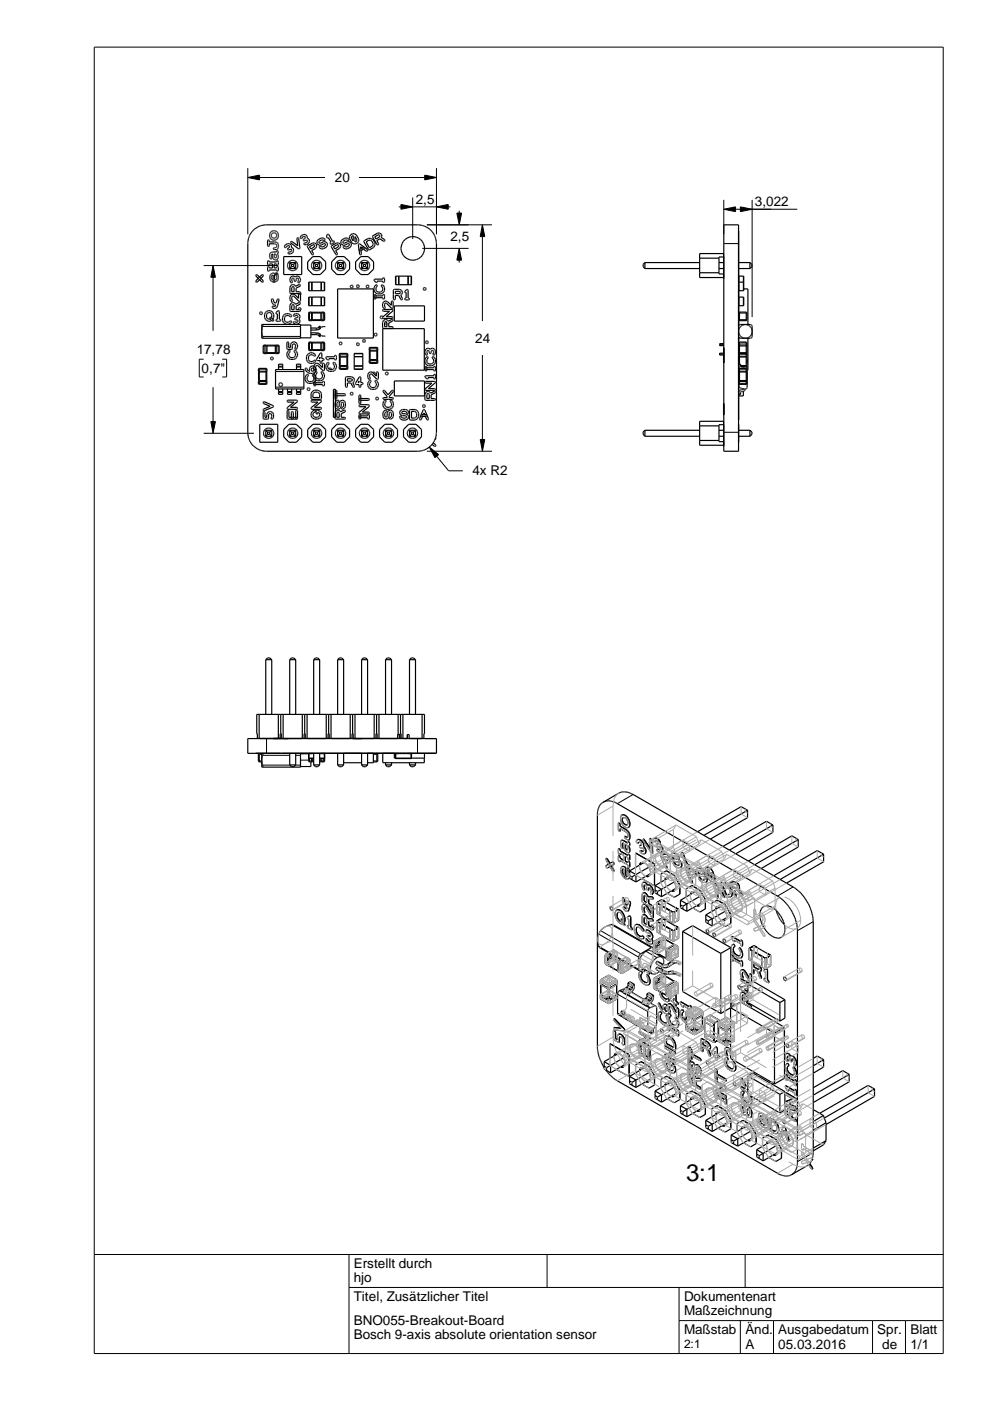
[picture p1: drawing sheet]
<svg xmlns="http://www.w3.org/2000/svg" width="210mm" height="297mm" viewBox="0 0 210 297" stroke-linecap="round" stroke-linejoin="round" font-family="sans-serif">
<defs><g id="words">
<text font-size="5.1" x="145.5" y="250.3">3:1</text>
<g font-size="2.9">
<text x="71" y="38.6">20</text>
<text x="88.2" y="43.2">2,5</text>
<text x="160.1" y="43.8">3,022</text>
<text x="95.5" y="51.1">2,5</text>
<text x="41.7" y="75.1">17,78</text>
<text x="100.8" y="72.6">24</text>
<text x="42.8" y="79">0,7&quot;</text>
<text x="100.2" y="100.8">4x R2</text>
</g>
<g font-size="2.8">
<text x="75" y="268.9">Erstellt durch</text>
<text x="75" y="275.9">Titel, Zusätzlicher Titel</text>
<text x="75" y="271.9">hjo</text>
<text x="145" y="275.9">Dokumentenart</text>
<text x="75" y="280.9">BNO055-Breakout-Board</text>
<text x="145" y="278.9">Maßzeichnung</text>
<text x="75" y="283.9">Bosch 9-axis absolute orientation sensor</text>
<text x="145" y="282.9">Maßstab</text>
<text x="158" y="282.9">Änd.</text>
<text x="158" y="285.9">A</text>
<text x="165" y="282.9">Ausgabedatum</text>
<text x="165" y="285.9">05.03.2016</text>
<text x="186" y="282.9">Spr.</text>
<text x="187" y="285.9">de</text>
<text x="193" y="282.9">Blatt</text>
<text x="193" y="285.9">1/1</text>
</g>
<text font-size="2.5" x="145" y="285.8">2:1</text>
</g></defs>
<g fill="none" stroke="#000" stroke-width=".25">
<path d="M54.3 58.3l-.1 .2 .5 .5-.5 .6 .1 .2M54.3 59.8h.1M54.3 58.3h.1M54.4 58.3l.1-.1 .5 .6 .6-.6 .2 .1-.5 .7 .5 .7-.2 .2-.6-.6-.6 .5M54.5 59.8h.1M55.5 59.8h.1M56.8 50.9h.3v.4h1.4a1 1 0 0 1 .3 1.6l-.8-.1v-.3h.4l.3-.2v-.4l-.2-.2h-1.4v.5h-.3zM56.8 56.2v.1M57.1 56.2v-.2h.7v.8h-.7v-.2M57.1 51h.1M57.1 57.4h.1M57.1 52.1v.1"/>
<path d="M57.1 56.1l-.3 .2M57.3 54.8v.1M57.4 49.2l.4-.3 .8 .2a1.1 1.1 0 0 1 .2 1.5l-.3 .2a.94 .94 0 0 1-1.1-.2l-.3-.8zM57.5 53.5l-.3 .4a.7 .7 0 0 0 .4 1l.1-.1a.68 .68 0 0 1 .1-1v.9a.62 .62 0 0 0 1 .3M57.5 53.5h.1M57.5 53.5l1.1-.1 .1-.2h.2l.1 .5-.2 .1 .2 .5v.4M57.6 58.5l.3-.2v1h-.1a.54 .54 0 0 1-.2-.8zM57.8 57.9h.1M57.9 50.5h.1M57.9 59.8h.1M57.9 59.6h.1M58 59.4l.2 .1-.1 .2h-.1z"/>
<path d="M58.1 57.9a.88 .88 0 0 0-.9 .6v.6a.91 .91 0 0 0 .9 .7 .91 .91 0 0 0 .9-.7l-.1-1.1-.4-.2-.2 .2M58.1 59.7h.1M58.2 58v1.3l.3-.1M58.2 53.8a.44 .44 0 0 1 .4 .4 .44 .44 0 0 1-.3 .5l-.1-.2zM58.2 57.9v.1M58.3 59.8h.1M58.3 49.4h.1M58.3 58.2h.1M58.4 58v.3l.3 .3-.1 .6M58.4 59.4h.1M58.5 53.9h.1M58.5 51.8h.1"/>
<path d="M58.5 54h.1M58.5 54.6v.1M58.6 59.2h-.1M58.7 55.4l-.1 .1h-1.5l-.1-.2h-.2v.9M58.7 55.4l.2-.1 .1 .1v.8h-.3l-.1-.2h-.5v.8h.5l.1-.2 .2-.1 .1 .9-.3 .1-.1-.3h-1.5v.2l-.3 .1-.1-.9 .3-.1 .1 .2M58.7 55.4h.1M58.7 52.9h-.1M58.7 56.2v.1M58.8 58v.1M58.8 55h.1M58.8 58.1l-.3 .2v-.3h.2l.1 .2M59 51.7h.1"/>
<path d="M59 54.7v.1M59 56.6h.1M59 54.8l-.2 .2M59 56.1v.1M59 57.4h.1M60.2 54.4h3.8v3.8h-3.8zM60.4 52.5h.1M60.6 52.5l.4-.4 .4 .1-.4 .7M60.6 52.5h.1M61 52.9h.1M61 52.7h.1M61 53.7h.1"/>
<path d="M61.1 53.6h-.1M61.1 53.5h.1M61.4 56.9h1.3M61.4 55.7h1.3M61.4 55.7v1.2M61.4 55.7l.4 .3M61.7 51.2v.3l1.6 1.3 .3-.1-.4-2.3-.3 .1 .2 1.6-1.2-.9M61.7 51.9h.1M61.7 59.9h.1M61.7 51.2h.1M61.8 56.5h.5M61.8 56h.5"/>
<path d="M61.8 56v.5M61.8 56.5l-.4 .4M61.8 52.5v-.1a.75 .75 0 0 0-.7-.8 .75 .75 0 0 0-.8 .6v.3h.3M61.8 52.5h.1M61.8 52.5l.3 .2M61.9 51.2h.1M61.9 51.2h-.2M61.9 59.9h.1M62.1 52.7l.1 .6a.89 .89 0 0 1-1.1 .5v-.3l.5-.1 .2-.4-.1-.2-.4 .2-.3-.1M62.1 52.7h.1M62.3 56v.5M62.3 56.5l.4 .4"/>
<path d="M62.4 59.5v.1M62.4 59.6h.3l.2-.6 .1-.1 .3 .3-.1 .7h.3a.88 .88 0 0 0 0-1.1l-.4-.3-.5 .2-.5-.2-.5 .2a.88 .88 0 0 0 .2 1.3l.1-.1M62.4 59.6l-.1-.6-.2-.1-.3 .3 .2 .5-.1 .2M62.4 59.6h.1M62.7 59.6h.1M62.7 55.7v1.2M62.7 55.7l-.4 .3M63.2 59.9h.1M63.9 50l-.2 .2v.3h.3l.3-.4h.3l.1 .3-.4 .3v.4l.9-.1-.1 .4-.6 .2M63.9 49.9v.1M63.9 50.5v.1M64.4 51.6h.1"/>
<path d="M64.6 49.7l.5 .3 .1 .5 .4 .4a.86 .86 0 0 1-1 1l-.2-.3M64.6 49.7l-.7 .2M64.7 49.7h.1M65.1 50h.1M65.2 52.1l1-.6h.6l.3 .3v.5l-.2 .3-.8 .5 .4 .7-.1 .2h-.3l-.9-1.7zM65.4 59.8h3.4v1.8h-3.4zM65.6 52.3l.7-.4 .4 .1-.1 .4-.7 .4zM66.1 59.8v1.8M66.2 54h.1M66.5 55.7v1.2M66.5 55.7l.4 .3M66.5 56.9h1.3"/>
<path d="M66.5 55.7h1.3M66.8 52.7h.1M66.9 56v.5M66.9 56.5h.5M66.9 56h.5M66.9 56.5l-.4 .4M67.4 56v.5M67.4 56.5l.4 .4M67.8 55.7l-.4 .3M67.8 55.7v1.2M68.1 59.8v1.8M68.8 50.7l-.2-.2h-.6l-.6 .3-.2 .4v.5l.4 .3h.5l.5-.4 .4 .1-.1 .4-.4 .3-.6-.2-.2 .1v.2l.4 .3 .5-.1 .5-.2 .3-.4"/>
<path d="M68.8 50.7h.1M68.9 51l-.7-.1-.5 .2-.1 .4 .2 .1 1.2-.4 .4 .3v.5M68.9 50.7v.3M68.9 51h.1M69.3 50.3v.1M69.4 49.7l-.2 .6 .1 .2 .3-.1 .6 1-.2 .2v.1l.3 .1 .6-.4v-.2h-.4l-.8-1.5M69.4 49.7h.3M69.4 49.7h.1M69.4 52v.1M69.7 49.7h.1M70 51.5h.1M70.3 52.1l1-.6h.5l.4 .3v.5l-.2 .3-.8 .5 .3 .7v.2h-.3l-1-1.7z"/>
<path d="M70.7 52.3l.7-.4 .4 .1-.1 .4-.7 .4zM70.9 51.4h.1M71.2 54h.1M71.6 56.9h1.3M71.6 55.7h1.3M71.6 55.7v1.2M71.6 55.7l.4 .3M71.9 52.7h.1M72 56.5h.4M72 56h.4M72 56v.5M72 56.5l-.4 .4"/>
<path d="M72.4 56v.5M72.4 56.5l.5 .4M72.9 55.7v1.2M72.9 55.7l-.5 .3M74 51v-.3l-.3-.2h-.6l-.6 .3-.2 .4v.5l.4 .3h.5l.5-.4 .4 .1-.1 .4-.5 .3-.5-.2-.2 .1v.2l.4 .3 .5-.1 .5-.2 .3-.4M74 51l-.8-.1-.4 .2-.1 .4 .2 .1 1.1-.4 .5 .3v.5M74 51h.1M74.1 50.2h.1M74.5 52v.1M74.6 50.1l.3-.1v1.1l-.4-.6zM75.1 49.6h-.4a.86 .86 0 0 0-.6 1l.5 .9a.73 .73 0 0 0 1.2 0M75.1 49.6h.1"/>
<path d="M75.2 49.6l.4 .2 .4 .8 .1 .5-.3 .4M75.3 50.2l.3 .6v.2l-.2 .3zM75.8 51.5h.1M76 51.8h.1M76.2 53.9l.2 .2M76.2 53.9h.1M76.4 54.1h.1M76.5 52.3l.3 .2-.3 .2zM76.7 55.7v1.2M76.7 56.9h1.2M76.7 55.7h1.2M76.7 55.7l.3 .3"/>
<path d="M77 56.5h.5M77 56h.5M77 56v.5M77 56.5l-.3 .4M77.3 52.5l-1-.8h-.3l.2 2.2M77.3 52.5h.1M77.3 52.5l.6 .4v.3M77.5 56v.5M77.5 56.5l.4 .4M77.6 51.3l.6-.4 .4 .1a.9 .9 0 0 1 .5 1l-.8 .5zM77.9 53.2l-.2 .1-.6-.5-.6 .3 .1 .8-.1 .2M77.9 53.2h.1"/>
<path d="M77.9 53h.1M77.9 55.7v1.2M77.9 55.7l-.4 .3M78.1 50.5v.1M78.1 52.9h.1M79 50.2l.9 1.7h.3M79 50.1v.1M79.1 50.8h.1M79.2 52.5l.3-.4v-.6l-.4-.7-.6-.3-.5 .1-.8 .5-.1 .2 1 1.6M79.2 52.5l-.9 .5-.2-.1M79.2 52.5h.1M79.3 59.5l.1-.3h1.8l.1-.3 .2 .1v.8l-.1 .1-.2-.1v-.2h-1.2v.2"/>
<path d="M79.3 59.5h.1M79.3 59.3h.1M79.4 59.5l.3 .4 .3-.1M79.5 50.2l.9-.4 .2 .3-.9 .6zM79.5 59.2h.1M80 59.7v.1M80.2 51.9h.1M80.8 49.6l-.2-.2h-.5l-1.1 .7M80.8 49.6h.1M80.9 49.6v.6l-.1 .1 .7 .5 .1 .2-.2 .2-.8-.6-.7 .4 .4 .7-.1 .2M83.9 58.5h3.3v1.9h-3.3zM84.5 58.5v1.9"/>
<path d="M86.5 58.5v1.9M136.7 56.9h11.6M136.7 55.7h11.6M136.7 55.7l-.3 .3v.5l.3 .4M136.7 55.7v1.2M148.3 57.8h4.1M148.3 53.8h5.1v.7h-1v3.6h1v.7h-5.1zM148.3 54.7h4.1M152.4 56.9h1.1M152.4 55.7h1.1M153.5 47.7h3.1v48h-3.1zM156.6 59.8h1.1"/>
<path d="M156.6 58.5h1.1v3.1h-1.1M156.6 56.9h2.4M156.6 55.7h2.4M159 55.7l.4 .3v.5l-.4 .4M159 55.7v1.2M54.9 78.1v3.3h1.7v-2.5M54.9 78.1h1.7v.8h-1.8M54.9 78.1h.1M55.1 66.2h.4l.1 .4-.4 .1-.2-.2zM55.5 70.6l.2 1.1M55.5 68.8h8.2v2.9h-8.2zM55.6 69.5v.1"/>
<path d="M55.7 68.8l-.2 1.2M55.8 74.8v.1M55.9 73.2h3.2l.1 1.7h-3.4zM55.9 74.9v.1M56.1 67.4l.4 .5 .4 .2h.4M56.1 67.4v-.8l.4-.6a.97 .97 0 0 1 1.2 0l.3 .6v.8M56.1 67.4h.1M56.5 78.1h.1M56.6 74.9v.1M56.6 73.2v1.7M56.7 66.4a.53 .53 0 0 1 .9 .3v.7l-.2-.2-.2 .1v.4a.61 .61 0 0 1-.7-.5v-.5zM57.3 68.1h.1"/>
<path d="M57.4 75.9l.3-.2 .3 .2v.2l-.5 .2zM57.4 67.3h.1M57.6 63.4l.4 .1 .1 .6 .2 .2 .3-.2 .2-.7h.3l.1 .1-.6 1.8-.5 .1-.4-.2v-.3l.5 .1 .3-.3-.4-.1-.4-.4M57.6 63.4h.1M57.6 63.4l-.1 .2 .2 .6M57.7 64.3h.1M57.7 65h.1M57.7 65.2h.1M58 67.4h.1M58 67.8h.1M58 68h.1M58 67.8v.2"/>
<path d="M58 68l-.2 .1-.2-.2-.3 .2M58 67.4l-.1 .2 .1 .2M58.1 64.6v.1M58.4 73.2v1.7M58.4 78.4h6v4.1h-6zM58.4 74.9v.1M58.5 67.8l.3-.1v-1.2h-.2l-.1-.2 .4-.4 .3 .1v1.7l.3 .1M58.5 68l.9 .1M58.5 67.8v.2M58.5 67.8h.1M58.5 68h.1M58.9 63.4h-.1"/>
<path d="M59.1 78.4v-1.2h.8v1.2M59.1 77.8h.8M59.1 74.9v.1M59.1 63.5h.1M59.4 68.1h.1M59.5 67.8v.2M59.5 68l-.1 .1M59.5 67.8h.1M59.5 68h.1M59.9 68l.4 .6 .3 .1M59.9 68h.1M60.6 68.7h.1"/>
<path d="M60.8 72.6h.1M60.8 74h.1M60.9 72.5l.3 .1v1.1h.4v-.6l.2-.5a.67 .67 0 0 1 1 .1l.3 .4v.5l-.3 .5h-.2l.1-.9-.3-.3-.4 .3-.1 .9h-1zM61 74.5l.4-.2a.44 .44 0 0 1-.2 .7 .74 .74 0 0 0 .5 .8h.5a.71 .71 0 0 0 .5-.6 .71 .71 0 0 0-.3-.7v-.2l.5 .2M61 74.5l-.2 .3v.7l.2 .3M61 75.8v.1a1.36 1.36 0 0 0 1.4 .3l.3-.2M61 74.5h.1M61 75.8h.1M61.2 76h.1M61.5 66h.1M61.5 62.1h.1M61.5 67.1a.67 .67 0 0 0-.6-.2 .67 .67 0 0 0-.6 .5v.5a.68 .68 0 0 0 .6 .4 .68 .68 0 0 0 .7-.3l.2 .2-.2 .4-.4 .1h-.5"/>
<path d="M61.5 67.1v.1M61.5 67.2h.3M61.6 62.5v.1M61.7 60.5l-.2 .4 .1 1.3h2l.1-.1M61.7 64.3l-.2 .4 .1 1.3h2l.1-.1a.39 .39 0 0 0-.1-.7l-.4 .2v.3M61.7 64.3h.1M61.7 60.5h.1M61.7 64.3l.3-.2 .5 .2M61.7 60.5l.3-.2 .5 .2M61.8 67.1v-.1l-.2-.3a1.19 1.19 0 0 0-1.5 .1l-.2 .4v.8M61.8 67.1v.1M62 60.8h.3l.1 .2v.8h-.6z"/>
<path d="M62 64.6h.3l.1 .2v.9h-.6zM62.2 62.3v.1M62.2 62.4l.3 .1M62.2 62.3l-.6 .2M62.3 72.9h.1M62.5 67.5v.2l.4 .1 .3 .3-.3 .2-.6-.1v.4a.79 .79 0 0 0 1.1-.1h.1a.67 .67 0 0 0 0-.9M62.5 74h.1M62.5 67.5h.1M62.5 64.3h.1M62.5 62.5h.1M62.5 60.5h.1M62.6 60.5l.1 .2 .7-.4 .3 .2-.1 .2-.8 .4v.7h.8l.1 .3"/>
<path d="M62.6 64.3l.1 .2 .7-.4 .3 .2-.1 .2-.8 .4v.8h.8l.1 .1M62.7 76h.1M62.9 74.5l.2 .4v.5l-.4 .6M62.9 74.5h.1M62.9 78.4v-1.2h.9v1.2M62.9 77.8h.9M63.2 62.2l.1 .2M63.3 62.4v.8l-.7-.7M63.4 66.7l-.8-.2-.4 .3 .1 .3 .6-.2 .3 .2-.1 .2-.5 .2M63.4 68.5h.1M63.4 66.7h.1M63.4 62.4h.2"/>
<path d="M63.4 62.4h-.1M63.4 62.3v.1M63.5 66.7v.1M63.5 66.8l.1 .3-.1 .5M63.5 67.6h.1M63.5 62.3l.1 .1M63.6 62.4l.1 .1M63.7 65.8h.1M63.7 60.4v.1M63.7 62.1h.1M63.7 64.2v.1M63.7 65.9v.1"/>
<path d="M63.7 62.1v.4M63.7 62.5v1.3l-.1 .1-1.5-1.2a.77 .77 0 0 0-.1 1.1l-.4 .1a1.1 1.1 0 0 1 0-1.3M63.7 68.9h2.2v2.7h-2.2M63.8 65.7h.1M63.8 62.2h.1M63.8 65.6h.1M63.8 62.3v.1M64.7 78.1h.4M64.7 78.1h.1M64.7 78.1l.2 .5M64.9 78.6h.1M64.9 78.6a1.25 1.25 0 0 0 1.9 .4l.2-.2 .2 .1v.2l-.3 .4v1.1"/>
<path d="M65.1 78.1h.1M65.2 76.6v.1M65.2 76.7l.2 .1M65.4 76.9a1.1 1.1 0 0 0 1.3 0M65.4 76.8v.1M65.4 72.6l3.3-.1 .1 .2v1.5l-.1 .1h-3.2zM65.4 63h3.4v1.8h-3.4zM65.5 67.9h.1M65.7 74.8l-.5 .4-.2 .4v.7l.2 .3M65.7 74.8h.1M65.7 74.8h.6l.4 .2 .2 .3-.1 .2a.83 .83 0 0 0-1.4 .2v.5a.73 .73 0 0 0 .6 .5 .73 .73 0 0 0 .7-.4l.2 .1M65.9 70.6h1.5l.4 .1"/>
<path d="M65.9 71h1.6M66.1 63v1.8M66.1 78.1l.2-.1a.42 .42 0 0 1 .1 .7h-.3l-.1-.2zM66.2 66.2v1.8h-.7l-.1-1.7 3.3-.1 .1 .1v1.6l-.1 .1-.7-.1M66.2 72.6v1.7M66.2 79.5v.1M66.2 67.9h1.8M66.2 79.6l.3 .5M66.3 79.5h.1M66.5 79.4l-.1 1.2-.3 .3h-.5a.71 .71 0 0 1-.5-.6 .71 .71 0 0 1 .3-.7l-.1-.2h-.2l-.4 .6v.6l.4 .5M66.5 79.4h-.2l-.1 .1M66.5 79.4l.2 .2"/>
<path d="M66.7 76.8v.1M66.7 77.8l-.4-.2-.5 .2a.81 .81 0 0 0-.1 .9h-.3l-.3-.6M66.7 79h.1M66.7 77.2h.1M66.7 78.5l.1 .1M66.7 77.8h.1M66.7 79.6h.1M66.8 78.6h.2M66.8 77.8l.3 .6-.1 .2M66.8 78.9l-.3 .5M66.8 79.6l.1 .3M66.9 76.7l-.2 .1"/>
<path d="M66.9 76.4v.1M66.9 76.6v.1M66.9 76.5v.1M66.9 78.1v-.4l.3-.3 1.5 1.2 .1-.2v-1.2l-.2-.2-.2 .1v.8l-1.1-.9-.5 .2a1.08 1.08 0 0 0-.1 1.3M66.9 79.9l.5 .4h.5a.71 .71 0 0 0 .5-.5 .71 .71 0 0 0-.3-.7l.1-.3 .4 .2 .2 .4-.1 .6M66.9 78.1v.5M66.9 78.6l-.1 .3M67.1 78.8h.1M67.1 76.4h.1M67.3 71h.1M67.3 76.4v.1M67.5 71l.4 .4"/>
<path d="M67.5 69.5h.1M67.5 71h.1M67.5 69.5l-1.6 .1M67.5 69.9h.1M67.6 69.3h.1M67.6 69.3l-.1 .2M67.8 70.7v.1M67.8 69.8h.1M67.8 70.8l.2 .2M67.9 75.7v.3h-.3zM67.9 71.4h.1M67.9 74.9l.3-.1v1.2l.5 .1-.1 .3-.4 .1-.1 .5-.2-.1v-.4l-.8-.2z"/>
<path d="M67.9 69.1l-.3 .2M67.9 69.5l-.3 .4-1.7 .1M67.9 71h.1M68 66.2v1.7M68 72.6l.1 1.7M68.1 63v1.8M68.2 78.8h.1M68.2 74.9h.1M68.2 77h.1M68.6 76.4l-.1 .1M68.6 76.1h.1M68.7 77v.1"/>
<path d="M68.7 80h.1M68.8 72.6h.1M68.9 69.2v.1M68.9 71.2v.1M69.3 77.1l-.2 .3v.6l.2 .3M69.3 77v.1M69.3 78.3l.2 .3M69.3 78.4h.1M69.3 77l.4-.2a.44 .44 0 0 1-.2 .7 .74 .74 0 0 0 .4 .9h.5a.71 .71 0 0 0 .5-.6 .71 .71 0 0 0-.3-.7l.1-.3 .4 .2M69.4 76.3h.1M69.5 78.5v.1M69.5 78.6l.3 .1h.8l.4-.1"/>
<path d="M69.7 78.1v.1M69.7 78.1h.1M70.1 78.1h-.4M70.1 78.1h.1M70.2 78.1v.3M70.2 78.1h.1M70.2 78.3h.1M71 75.4l-.1 .2-1.8 .1v.2l.4 .4 .3-.1v-.2h1.1l.1 .3M71 78.5v.1M71 76.3h.1M71 75.4h.1M71 75.4h.2"/>
<path d="M71.1 77.1l.2 .3v.6l-.3 .5M71.1 77v.1M71.2 75.4l.1 .8-.1 .1h-.2M71.2 75.4h.1M71.3 76.2h.1M71.6 61.3h7.6v10.4h-7.6zM71.9 72.7l.2-.1a.31 .31 0 0 1 .3 0 .31 .31 0 0 1 .1 .4l-.4 .1zM72 75v.1M72 77.5h1.7M72 75v3.3M72 74.9l1.7 .1v.7h-1.7M72 74.9v.1"/>
<path d="M72 78.3h.1M73.3 80l1.3-.1 .4 .2 .1 .4M73.3 80v2.1l.4-.1v-.8h.7l.4 .8 .3 .1 .1-.2-.4-.8 .1-.1M73.7 75.7v2.6h-1.6M75.1 74.9h1.8v3.4h-1.8zM75.1 75.6h1.8M75.1 77.6h1.8M75.6 72.8l.3-.1 .2 .1v.4h-.5zM75.7 60.4l.4 .1 .1 .2-.3 .3-.3-.2zM76.2 79.9l-.8 1.3 .1 .3h.6v.5l.4 .1M76.2 79.9h.1M76.2 79.9h.2"/>
<path d="M76.4 79.9h.1M76.5 79.9v1.2l.4 .1v.3M76.9 72.1l.2-.1a.32 .32 0 0 1 .4 .2 .32 .32 0 0 1-.2 .4l-.3-.1zM77.8 60.5a.31 .31 0 0 1 .4 0 .31 .31 0 0 1 0 .4l-.4 .1-.2-.1zM78.1 79l.6-.2 1.1 1v-.8l.3-.1 .1 1.5h-.3l-1.3-1.2a.77 .77 0 0 0-.1 1.1l-.4 .1a1.15 1.15 0 0 1 0-1.4zM78.3 76.2h1.8M78.3 77h.1M78.4 73.7l-.1 3.2 .1 .1h1.7v-2.6M78.4 73.7l-.1 .1M78.4 73.7h1.7v.7h-1.8M79.1 78.9l-.1 .1M79.2 78.9a.32 .32 0 0 1 .3 .2 .32 .32 0 0 1 0 .3"/>
<path d="M79.2 78.9l-.2 .1M79.3 62.5v.9M79.3 62.5h.1M79.4 62.5h.3v.2h1.5v-.3h.2l.1 .9-.3 .1v-.3h-1.5v.3h-.4M79.4 63.4h.1M79.4 78.9v.1M79.5 60.7l-.2 .3v.6l.4 .5M79.5 60.6v.1M79.5 79v.1M79.6 63.4h.1M79.7 60.4h.2l.1 .3a.7 .7 0 0 0-.3 .7 .7 .7 0 0 0 .5 .5h.5a.68 .68 0 0 0 .5-.5 .68 .68 0 0 0-.3-.7v-.2l.3-.1M79.7 60.5l-.2 .1"/>
<path d="M79.7 60.4v.1M79.7 62.1h.1M79.7 62.1l.3 .2h.8l.4-.2M80 60.5h.1M80 73.7h.1M80 60.6v.1M80.2 79h.1M80.6 67.2l.2 .4 .4-.2M80.6 67.1a.29 .29 0 0 1 .3-.1 .29 .29 0 0 1 .3 .2M80.6 67.1v.1M80.8 60.6h.1M80.9 60.5l-.1 .1"/>
<path d="M80.9 60.4v.1M81.2 66h1.4l-1.4 1.2M81.2 65.9v-.3h2.1v.3M81.2 60.4v.1M81.2 62.1h.1M81.2 65.9v.1M81.2 69.7h8.8v8.8h-8.8zM81.2 60.5l.2 .1M81.2 67.2v.2M81.3 67.9l.6-.2 .4 .4 1-.4v.4l-.9 .4v.8h.9l.1 .2-.2 .1h-2l-.1-.1v-1.2zM81.3 64v.1M81.4 60.7l.1 .3v.6l-.1 .3"/>
<path d="M81.4 61.9l-.2 .2M81.4 60.6v.1M81.4 61.9h.1M81.4 62.5h.1M81.4 65.4h.1M81.5 65.4l.2-.1-.2-.8 .3-.3 1.3 1.2M81.6 68.2h.3l.1 .2v.9h-.5zM81.7 63.8l.5 .2 .8 .7v-.8l.3-.1M81.7 63.8l-.3 .2-.3 .4v.6l.3 .4M81.7 63.8h.1M81.8 63.8h.1M81.9 68.4v.1"/>
<path d="M81.9 68.8v.1M81.9 68.4h.1M81.9 68.9h.1M82 68.3l-.2 .3 .1 .2M83.1 63.8h.1M83.1 65.4h.1M83.2 63.8l.2 .1v1.4l-.2 .1M83.2 65.4h.1M83.3 69.3h.1M83.3 66l-1.4 1.1h1.3l.2 .2-.1 .2-2.1-.1M83.3 65.9v.1M83.4 61.4l1.4-.1 .4 .3 .1 .5-.3 .5 .3 .7v.2h-.3l-.5-.8h-.7v.8h-.4z"/>
<path d="M83.6 64.9h6.4v3.2h-6.4zM83.8 61.8h.8l.3 .2-.3 .3h-.8zM83.8 63.4v.1M85.9 61.7l-.1 .2 .3 .2M85.9 61.7h.1M85.9 63.2h.1M85.9 61.7l.3-.3h.3v1.8h.2l.1 .3-.1 .1h-.8v-.4M86.1 62v1.2h-.2M86.5 61.5h.1M89.9 61l.4 .1v.3l-.3 .2-.3-.2zM90.1 76.2h.1M90.1 74.4h.1"/>
<path d="M90.1 78.5v.1M90.1 79.9h.1M90.1 74.8h.1M90.1 76.8h.1M90.1 79.8h.1M90.1 77.7h.4v.3h1.4l.1-.3h.3v.8l-.3 .2-.1-.3h-1.4v.2l-.3 .1zM90.1 79.8v.2l.4 .3h.2M90.1 79.8l1.8-.1v-.2l.4-.1-.1 .9h-.2l-.1-.2h-1.1v.2M90.1 77.8h.1M90.2 77.7h.1M90.3 74.1v-.1a.72 .72 0 0 1 1 0 .68 .68 0 0 1 1 .4v.5l-.4 .4-.1-.1 .1-.4-.1-.5h-.3l-.2 .7-.2-.1-.1-.4-.2-.2-.3 .2 .1 .7-.3 .1a.96 .96 0 0 1 0-1.2zM90.3 75.9l.3-.3 .2 .2a.9 .9 0 0 0 .2 1.4h.5a.85 .85 0 0 0 .1-1.4l.1-.2h.2l.4 .6v.6l-.1 .4-.6 .4h-.8l-.3-.2a1.22 1.22 0 0 1-.2-1.5z"/>
<path d="M90.3 74h.1M90.4 77.7h.1M90.5 75.3h.1M91.1 74.9v.1M91.2 74h.1M92 79.4h.1M92.2 77.7h.1M153.4 74.9h-.8v.4h.8M153.5 72.9h-.9v.4h.9M153.5 73.7v3.3M156.6 72.6l.2-.1 1.6 .1v8.8h-1.8M156.6 76.9h.1"/>
<path d="M156.6 78.2h1.8M156.6 78.9h1.8M156.6 66.3l.2-.1 1.6 .1-.1 1.7h-1.6l-.1-.1M156.6 75.7h1.8M156.6 74.8v.2M156.6 63h1.1v1.8h-1.1M156.6 69.1l.4-.3h2.1l.4 .2v2.5l-.2 .2h-2.7M156.6 70a1.47 1.47 0 0 1 1.4-1.2 1.47 1.47 0 0 1 1.5 1.2M156.6 70.5l.5 .9 .8 .3M156.6 77.5h.1M156.6 71.4l.2 .2M156.6 77.2h.4l.1 .6 .5 .1 .3 .2"/>
<path d="M156.6 75.7v2.1l.2 .3M156.6 72.6h.1M156.6 73.2v.1M156.6 78.9v1.8M156.6 76.2v.1M156.7 74.9v.1M156.7 77.9h.1M156.7 78.1h.1M156.7 71.6h.1M156.8 71.6v.1M156.8 68.8v.1M157 77.5h1.4"/>
<path d="M157.7 61.3h.9v7.5M157.7 77.9h.1M158.2 72.6h.1M158.2 66.2h.1M158.3 74.9l.1 .1M158.3 74.9v.1M158.4 78.6v3.6l-.2 .2M158.4 73.2h-1.6l-.2 .1M158.4 74.9h-1.8M158.6 71.7v6.8h-.2M159.5 70.5l-.1 .2a1.4 1.4 0 0 1-1.2 1M54.8 80.7h1.8"/>
<path d="M54.9 81.4v.1M55.1 90h3.8v3.8h-3.8zM55.8 87.3h.1M55.8 85.5h.1M55.8 87h.1M55.8 85.2h.2l1.9 .8 .1 .2-2.2 .9v-.4l1.5-.6-1.4-.5zM55.8 87.3l.4 .1v1.1h.4l.1-1a.88 .88 0 0 1 1-.1l.1 .1a1.22 1.22 0 0 1 0 1.3l-.3 .1-.1-.3a.58 .58 0 0 0-.1-.9l-.3 .1-.1 .2v.8l-1 .1zM56.3 92.5h1.3M56.3 91.2h1.3M56.3 91.2l.4 .4M56.3 91.2v1.3M56.5 81.4v.1"/>
<path d="M56.7 91.6v.5M56.7 92.1h.5M56.7 91.6h.5M56.7 92.1l-.4 .4M57.2 91.6v.5M57.2 92.1l.4 .4M57.5 88.8v.1M57.6 91.2v1.3M57.6 91.2l-.4 .4M57.8 88.8v.1M59.1 82.5v1.1h.8v-1.1M59.1 83h.8"/>
<path d="M59.3 81.2h.5l.1 .2-.1 .5-.6-.1-.1-.4zM60.9 84.9h2.1l.1 .2-1.5 1.3h1.3l.2 .1-.1 .2h-2.1v-.3l1.5-1.1-1.4-.1zM60.9 87h.2l.2 .1v1.4h.5v-1.1l.1-.2 .3 .2v1.1h.5v-1.5h.3l.1 1.8-2.1 .1zM60.9 86.7h.1M61 82.5v1.1h.8v-1.1M61 83h.8M61 85.2v.1M61 84.8v.1M61.4 92.5h1.3M61.4 91.2h1.3M61.4 91.2v1.3M61.4 91.2l.4 .4"/>
<path d="M61.8 92.1h.5M61.8 91.6h.5M61.8 91.6v.5M61.8 92.1l-.4 .4M62.1 87.3v.1M62.3 91.6v.5M62.3 92.1l.4 .4M62.7 91.2v1.3M62.7 91.2l-.4 .4M62.9 82.5v1.1h.9v-1.1M62.9 83h.9M62.9 84.8v.1"/>
<path d="M63 86.7h.1M64.9 80.9h.1M65.1 81.1h.1M65.1 81.1l.3 .2h.8l.3-.2M65.2 82.3l.2-.1 .3 .1-.1 .5-.4-.1zM66 84.9h2.1l.1 .2-1.5 1.3h1.3l.2 .1-.1 .2h-2.1v-.3l1.4-1.1-1.4-.1zM66 86.7h.1M66 84.6v.1M66.1 85.2v.1M66.1 84.8l-.1 .1M66.1 87.3v.1M66.1 87.4a1.06 1.06 0 0 0 .2 1.3"/>
<path d="M66.3 82.9l-.3 .5v1.2h2.1l.1-1.2-.4-.5M66.3 82.9h.1M66.3 88.7h.1M66.3 82.9a1.32 1.32 0 0 1 1.5 0M66.5 92.5h1.3M66.5 91.2h1.3M66.5 91.2v1.3M66.5 81.1h.1M66.5 91.2l.4 .4M66.5 80l.2 .3M66.5 83.3l.3-.2 .8 .2 .2 .3v.7h-1.5v-.7zM66.7 82.7v.1"/>
<path d="M66.7 80.3h.1M66.7 80.9h.1M66.8 80.3l.1 .2M66.9 91.6v.5M66.9 92.1h.5M66.9 91.6h.5M66.9 92.1l-.4 .4M66.9 80.6l-.4 .5M66.9 80.6h.1M67.4 91.6v.5M67.4 87.7h.1M67.4 92.1l.4 .4"/>
<path d="M67.4 82.7v.1M67.8 87.1v.1M67.8 91.2v1.3M67.8 82.9h.1M67.8 91.2l-.4 .4M67.8 87.2l-.4-.2h-.4l.1 .8h.3v-.4l.2 .1a.57 .57 0 0 1 .2 .6 .57 .57 0 0 1-.5 .4h-.5a.64 .64 0 0 1-.4-.7 .64 .64 0 0 1 .5-.6v-.2h-.2l-.6 .3M67.8 87.2l.2 .1M68 87.4a1.06 1.06 0 0 1-.2 1.3 1.37 1.37 0 0 1-1.5 0M68 87.3v.1M68 84.8v.1M68.1 84.6v.1M68.1 86.7h.1"/>
<path d="M68.4 81.8h.1M68.4 80.9v.3h-1.5l-.1-.3h-.3l.1 .9 .3-.1v-.2h1.5v.3M68.4 80.9h.1M68.5 80.9l.3 .1v.7l-.3 .1M68.7 80l-.1 .3-.5 .4h-.8l-.3-.1M70.7 82.5h.4v6h-.4zM71.1 82.8h.3v.7h1.7l.1 .3-1.8 .1v.6l-.3 .1zM71.1 84.6l.1 .1M71.2 82.7v.1M71.2 87.2a.63 .63 0 0 1 1 .1l.7-.3h.3v.3l-.9 .4v.8h.8l.1 .1v.3h-2.1l-.1-1.4zM71.2 82.7l.1 .1M71.2 85h.1"/>
<path d="M71.2 87.1v.1M71.4 82.8h.1M71.5 87.5h.3l.1 1h-.5zM71.6 92.5h1.3M71.6 91.2h1.3M71.6 91.2v1.3M71.6 91.2l.4 .4M71.6 86.7h.1M71.6 84.9l-.4 .1a1.42 1.42 0 0 0 0 1.6l.4 .1M71.6 84.8l.3 .2-.5 .6v.5l.3 .3 .2-.3v-.7l.3-.4M71.6 84.8v.1M71.7 84.8l.1 .1"/>
<path d="M72 92.1h.4M72 91.6h.4M72 91.6v.5M72 92.1l-.4 .4M72.1 87.1v.1M72.2 85h.1M72.4 86.7v-.2l.5-.4v-.5l-.3-.3-.3 .3v.5l-.2 .5-.5 .1M72.4 91.6v.5M72.4 92.1l.5 .4M72.5 86.7h.1M72.5 84.8l.6 .2a1.32 1.32 0 0 1 0 1.5M72.5 84.8v.1"/>
<path d="M72.5 84.9l-.3 .1M72.9 91.2v1.3M72.9 91.2l-.5 .4M73.1 86.5l-.5 .3-.2-.2M73.1 86.5h.1M73.2 82h.1M73.3 80l-.1 .1M73.4 82.1h.1M73.5 82.1h.1M73.7 80.3h.8l.3 .3-.3 .2h-.8zM74.9 81h.1M74.9 80.1h.1"/>
<path d="M75.1 82.1h.1M75.1 80.6l-.1 .4M75.1 80.5h.1M75.2 80.5v.1M75.2 82h-.1M75.2 80.6h-.1M75.4 81.4h.1M75.4 81.4v.1M76.1 85.9l.2-.1 1.9 .1 .1 .3-1.5 1.2h1.4l.1 .3-2.1 .1-.1-.3 1.5-1.3h-1.4zM76.1 80.8v.3h-.2zM76.2 83.7l.3 .2v.6h1.7l.1 .3-1.8 .1v.6l-.3 .1zM76.2 87.9h.2l.1 .3h1.4l.1-.3h.2l.1 .9h-.3l-.1-.2h-1.4v.2l-.3 .1z"/>
<path d="M76.2 85.9h.1M76.4 83.8h.1M76.4 82.1h.1M76.4 87.9h.1M76.4 85.6h.1M76.7 91.2v1.3M76.7 92.5h1.2M76.7 91.2h1.2M76.7 91.2l.3 .4M76.8 81.5h.1M76.8 81.5h-.3v.6M77 92.1h.5"/>
<path d="M77 91.6h.5M77 92.1l-.3 .4M77 91.6v.5M77.5 91.6v.5M77.5 92.1l.4 .4M77.9 91.2v1.3M77.9 91.2l-.4 .4M78 88.8v.1M78.1 80.9l.5-.3a.44 .44 0 0 1-.2 .7 .74 .74 0 0 0 .4 .9h.5a.71 .71 0 0 0 .5-.6 .71 .71 0 0 0-.3-.7l.1-.3h.2a1.09 1.09 0 0 1 0 1.7l-.3 .2h-.8l-.3-.1-.4-.6v-.6zM78.2 80.4h.1M78.3 82.3h.1M78.5 80.3v.1"/>
<path d="M79.5 80.9v.1M79.7 84.3h.5v.4l-.1 .1-.4-.1zM80.1 80.4h.1M80.2 81.8h.1M80.2 81.2h.1M80.2 80.3h.1M81.3 84.6v.1M81.3 82.7v.1M81.4 88.6h.1M81.4 82.7v.1M81.4 87.1v.1M81.5 82.8h-.2l-.1 .3 .9 1v.2h-.8l-.1 .3"/>
<path d="M81.7 91.2l.4 .4M81.7 92.5h1.3M81.7 84.8v.1M81.7 91.2v1.3M81.7 91.2h1.3M82.1 87.5h.1M82.1 92.1h.5M82.1 92.1l-.4 .4M82.1 91.6v.5M82.1 91.6h.5M82.3 88.6v.1a.66 .66 0 0 1-.9 0v-.1M82.3 88.6h.1"/>
<path d="M82.3 87.2h.1M82.3 88.6l.2-.3v-.6l.3-.3 .2 .3v.5l-.5 .5 .3 .2 .3-.2M82.3 87.1l-.2 .4v.7l-.3 .2-.2-.2v-.5l.4-.6-.3-.1-.3 .2-.2 .3v.8l.2 .3M82.3 87.1l.4-.1 .4 .1M82.6 92.1l.4 .4M82.6 88.8h.1M82.6 91.6v.5M82.7 84.9h.1M82.7 85.2h.1M82.7 84.9v.3M82.8 84.9h.2l.2 .1a1.22 1.22 0 0 1 0 1.4l-.6 .4h-.7l-.5-.4a1.15 1.15 0 0 1 0-1.4l.2-.2 .3 .2v.1a.68 .68 0 0 0-.3 .7 .68 .68 0 0 0 .4 .6h.5a.67 .67 0 0 0 .5-.6 .67 .67 0 0 0-.2-.6M83 84.8v.1"/>
<path d="M83 91.2v1.3M83 91.2l-.4 .4M83.1 82.8h.2M83.1 87.1l.3 .4v.8l-.2 .3M83.1 88.7h.1M83.2 82.7l-.9 1-.8-.9M83.2 87.1v.1M83.2 88.6v.1M83.2 82.7l.2 .4M83.2 88.6h.1M83.3 84.6v.1M83.4 83.1l-.9 1v.2h.8l.1 .3h-2.2"/>
<path d="M83.4 84.6h.1M83.4 83.1h.1M83.6 80.8h6.4v3.1h-6.4zM84.9 88.8v.1M84.9 88.2h.1M85 88.2h.1M85 88.2l-.3 .1 .2 .5M85.3 89v.1M86 89v.1M86.3 87.6l.2 .1 .2-.2-.3-.5a1.37 1.37 0 0 0-1.4 0l-.3 .4 .2 .5 .4 .2h.6l.3 .3-.3 .2h-.5l-.4-.4M86.3 87.5l-.4-.3h-.5l-.3 .3 .3 .2h.6l.5 .3M86.3 87.5v.1"/>
<path d="M86.4 88.8v.1M86.5 88h.1M86.5 88l.2 .5-.3 .4a1.46 1.46 0 0 1-1.5 0M86.8 91.2v1.3M86.8 92.5h1.3M86.8 91.2h1.3M86.8 91.2l.4 .4M86.9 86.9l1.2-.1 .5 .4 .2 .4v.7l-.5 .6-.2 .1-1.3-.1zM87 89v.1M87.2 92.1h.5M87.2 91.6h.5M87.2 91.6v.5"/>
<path d="M87.2 92.1l-.4 .4M87.2 87.2l.9 .1 .2 .4v.5l-.2 .3-.9 .1zM87.7 92.1l.4 .4M87.7 91.6v.5M88 89v.1M88.1 91.2v1.3M88.1 91.2l-.4 .4M88.7 87.5v.1M89 89h.2M89.2 88h.1M89.3 88l-.4 .8 .2 .3M89.7 85.8h.3a.32 .32 0 0 1 .2 .4 .32 .32 0 0 1-.4 .2l-.2-.3z"/>
<path d="M89.9 87.5l.1 .4h-.3zM90.1 87l.4 1M90.1 86.9v.1M90.1 86.9h-.4l-.4 1.1M90.1 84.8h.1M90.1 82.6v.1M90.1 81.1v.1M90.1 80.9h2.1l.1 .3-1.5 1.2h1.4l.1 .3h-2.2v-.3l1.5-1.2h-1.4zM90.1 82.5h.1M90.1 80.9v.1M90.2 82.7v.1M90.2 84.8v.1"/>
<path d="M90.3 83.1v.1M90.3 83.1l-.2 .5 .1 1.2 2 .1 .1-.1-.1-.3h-.8v-.8l.8-.4 .1-.2-.3-.1-.7 .4-.2-.3M90.3 83.1l.4-.1 .4 .1M90.5 88h.1M90.6 88l.2 .8-.1 .3-.2-.2-.3-.6h-.6l-.4 .8M90.6 83.4h.3l.1 .3v.8h-.5zM90.6 89v.1M90.7 80.3h.1M91.2 83.1v.1M91.9 93.9l.5 .5v.2h-.3l-.5-.4M92.2 93.2l.3-1.5v-40.1a4 4 0 0 0-2.7-3.7l-1-.2h-32.5a4 4 0 0 0-3.8 3.7v40.5a4 4 0 0 0 3.8 3.8h32.5l1.2-.3a4.3 4.3 0 0 0 1.9-1.5M92.2 93.2l-.3 .7"/>
<path d="M92.2 82.7v.1M92.4 92.8h.1M92.4 94.6h.1M92.4 92.8l-.2 .4M92.4 93h.1M136.7 92.5h11.6M136.7 91.2h11.6M136.7 91.2l-.3 .4v.5l.3 .4M136.7 91.2v1.3M148.3 89.3h5.1v.7h-1v3.6h1v.8h-5.1zM148.3 93.4h4.1M148.3 90.3h4.1"/>
<path d="M152.4 92.5h1.1M152.4 91.2h1.1M153.5 85.6v2.4M156.6 92.5h2.4M156.6 91.2h2.4M156.6 81.4v.6l.3 .3M156.6 80.7h1.8M156.6 80.7h.1M156.7 81.4v.1M156.7 82.9h.1M156.9 82.7h.1M156.9 82.3h.1"/>
<path d="M157 82.3l.6 .1M157.6 82.4l-.2 .2h-.4l-.4 .4v.6h.4l.1-.5 .6-.2M157.6 82.4h.6M158 82.5l-.1 .3-.3 .2v.9h-1M158.2 82.4h.1M158.3 81.4l-.1 .1M159 91.2v1.3M159 91.2l.4 .4v.5l-.4 .4M56.3 139.9v11.6M56.3 139.9l.4-.4h.5l.4 .4M56.3 139.9h1.3M57.6 139.9v11.6"/>
<path d="M61.4 139.9v11.6M61.4 139.9l.4-.4h.5l.4 .4M61.4 139.9h1.3M62.7 139.9v11.6M66.5 139.9v11.6M66.5 139.9l.4-.4h.5l.4 .4M66.5 139.9h1.3M67.8 139.9v11.6M71.6 139.9v11.6M71.6 139.9l.4-.4h.4l.5 .4M71.6 139.9h1.3M72.9 139.9v11.6"/>
<path d="M76.7 139.9v11.6M76.7 139.9l.3-.4h.5l.4 .4M76.7 139.9h1.2M77.9 139.9v11.6M81.7 139.9v11.6M81.7 139.9l.4-.4h.5l.4 .4M81.7 139.9h1.3M83 139.9v11.6M86.8 139.9v11.6M86.8 139.9l.4-.4h.5l.4 .4M86.8 139.9h1.3M88.1 139.9v11.6"/>
<path d="M52.5 156.6h40v3.1h-40zM54.9 159.7l-.1 .2v1.4l.1 .2h.6M54.9 151.5v5M55.5 159.7v2.9h8.2v-2.9M55.7 159.7l-.2 1.2M56.3 156.5v.1M57.6 156.5v.1M57.9 156.5v.1M59 151.5v5M59.4 156.5v-.9h.2v.9M59.5 151.5v4.1M60 151.5v5"/>
<path d="M61.1 156.5v.1M61.4 156.5v.1M61.4 159.7v2.5M62.7 156.5v.1M62.7 159.7v2.5M63.7 159.8h.7M63.8 159.8h.1M64.1 151.5v5M64.6 151.5v4.1M65.1 151.5v5M65.5 159.7l-1.8 .1M66.1 159.7v.1"/>
<path d="M66.2 159.7v.1M66.5 159.8h-1.1v1.7h1.1M66.5 156.5v.1M66.5 159.7v2.5M67.8 159.8h1v1.6l-.1 .1h-.9M67.8 156.5v.1M67.8 159.7v2.5M68.1 159.7v.1M68.8 159.7v1.1h-1M69.2 151.5v5M69.7 151.5v4.1M70.2 151.5v5"/>
<path d="M71.6 156.5v.1M71.6 159.7v2.5M72.9 156.5v.1M72.9 159.7v2.5M74.3 151.5v5M74.8 151.5v4.1M74.9 156.5v-.9h-.3v.9h-4.8v-.9h-.2v.9h-4.9v-.9h-.2v.9h-9.9l-.2-5h35.6l-.1 5h-3.2M75.3 151.5v5M76.7 156.5v.1M76.7 159.7v2.5M77.9 156.5v.1M77.9 159.7v2.5"/>
<path d="M79.2 159.7v2h-1.3M79.3 151.5v5M79.8 151.5v4.1M80 159.7l.1 .2v1.5l-.9 .1M80.3 151.5v5M81.2 159.7v2h8.8v-1M81.7 156.5v.1M83 156.5v.1M83.6 159.7v1l.3 .1h3.3v-1h-3.3v1h3.3v-1.1M83.9 159.7v.1M84.3 156.5h-4.3v-.9h-.3v.9l-4.9 .1M84.3 156.6v-.9h.5v.9"/>
<path d="M84.4 151.5v4.2M84.5 159.7v.1M84.8 156.5v-.9h.2v.9h1.4M84.9 151.5v4.1M85.4 151.5v5M86.4 156.6v-.9h.3v.9M86.5 159.7v.1M86.8 156.5v.1M88.1 156.5v.1M89.5 151.5v5M90 159.7v1h-2.8M55.5 161.5l.3 1.1"/>
<path d="M55.6 161.9h.1M55.7 162.6h.1M61.4 162.2l.4 .4h.5l.4-.4M61.4 162.2h1.3M65.4 160.7l1.1 .1M65.4 160.8h1.1M65.9 161.5v1h-2.2M66.1 160.8h.1M66.2 160.8v.7M66.5 162.2l.4 .4h.5l.4-.4M66.5 162.2h1.3M67.8 160.8h1"/>
<path d="M68 160.8v.7M68.1 160.8h.1M71.6 162.2l.4 .4h.4l.5-.4M71.6 162.2h1.3M72.9 161.7h3.8M76.7 162.2l.3 .4h.5l.4-.4M76.7 162.2h1.2M81.7 161.7v.5M81.7 162.2l.4 .4h.5l.4-.4M81.7 162.2h1.3M83 161.7v.5M84.5 160.8h.1"/>
<path d="M86.5 160.8h.1M86.8 161.7v.5M86.8 162.2l.4 .4h.5l.4-.4M86.8 162.2h1.3M88.1 161.7v.5M127.9 170.1l3.3-2 .8-.2a3.6 3.6 0 0 1 2.2 .5l33.9 19.6a9.3 9.3 0 0 1 4 5.3l.3 2.1v49.2l-.2 1.3-.5 .9M131.7 172.9l.4-.2 .4 .2a2.04 2.04 0 0 1 1 1.4 .8 .8 0 0 1-.3 1.2 .8 .8 0 0 1-1.1-.6 1.88 1.88 0 0 1-.5-1.7zM131.9 179.8l.1 .1M132.1 179.8l-.1-.6 .1-.5h.1v.7a1.23 1.23 0 0 0 1.2 1.3M132.1 179.8v.1M132.1 173.4l-.1 .2v.4l.2 .6M132.1 173.4l.7 .1 .3 .7v.5l-.2 .2-.7-.3"/>
<path d="M132.2 173.3v.1M132.2 174.6l.2 .1M132.3 174.6h.1M132.4 173.3v.1M132.6 179.1v.6l.3 .5M132.6 179.1v-.2l.4 .4a.71 .71 0 0 1 0 .9h-.1M132.6 177.3v.1M132.6 177.3l.4 .2M132.6 179v.1M132.7 175.9l-1.2-.7-.1-.5-.3-.2v1.6l.3 .2 .1-.6 1.1 .6a.75 .75 0 0 1 .4 1.2M132.7 175.9h.1M132.7 175.9l.2 .1"/>
<path d="M132.7 179.9v.1M132.8 175.9h.1M132.8 175.9l.1 .1M132.9 176l.1 .1a1.58 1.58 0 0 1 .5 1.6l-.2 .4h-.1a.9 .9 0 0 1-.8-.8l.3 .1M133 177.5h.1M133.1 175.5h.1M133.2 178.4l-.1 .3-1.1-.6-.4 .2 .1 1.2 .2 .3 .2 .1M133.2 178.4h.1M133.2 178.4l.1 .1M133.3 178.4l.1 .2M133.3 178.4v.1M133.3 178.5h.1"/>
<path d="M133.4 178.6l.1 .6-.2 .1 .2 .6v.6M133.4 178.6h.1M134.9 178.3h.1M134.9 178.4v.1M135 178.6h.1M135.5 178.6h.4l.2 .5-.5 .2v.3l.9 .5-.1 .4-.7-.2 .2 .5M135.5 178h-.4l-.2 .3 .1 .4h.3M135.5 178h-.3M135.5 178h.1M135.5 178.6l-.2 .1M135.6 178l.4 .2 .4 .5 .1 .8 .4 .6v.7l-.2 .2-.3 .1M135.6 178h.1"/>
<path d="M135.6 179.2v.1M135.7 179.7h.1M136 178.2h.1M136.3 178.2h.1M136.3 177.9h.1M136.4 177.9h.1M136.5 177.9l-.2 .1 .1 .3 1.6 2.5 .3 .1-.2-2.9-.4-.2 .2 2.1-1.3-1.9M136.5 177.9l.1 .1M136.6 178h.1M137.8 177.8h.1M137.9 177.8h.1M138 177.9v.1"/>
<path d="M138.4 178.1l.2 .3M138.4 178l.1 .2M138.5 178h-.1M138.6 178.4h.1M138.7 178.4l.3-.2a.52 .52 0 0 1 .6 .6l-.5 .2v.2l.3 .3a.45 .45 0 0 1 .5 .1 .45 .45 0 0 1 .1 .6l-.7-.2-.1 .2 .2 .3M139.3 179.5h.1M139.5 177.9l-.8-.2-.2 .3M139.5 177.9h.1M139.5 177.9l.4 .5M139.9 178.4h.1M140 178.4v.8l.4 .4M140.4 179.6l.1 .1"/>
<path d="M140.4 179.7h.1M140.5 179.7v.7l-.2 .3h-.5l-.4-.2M158.5 171.8v1.6l-7.9 4.5M158.5 171.8l-1.4-.8-9.2 5.4M158.5 171.8l-9.3 5.3M163.9 174.9l-1.4-.8-9.2 5.4M163.9 174.9v1.6l-7.9 4.5M163.9 174.9l-9.3 5.4M169.2 178l-1.3-.8-9.2 5.4M169.2 178v1.6l-7.8 4.5M169.2 178l-9.2 5.3M126.9 198.2h.1"/>
<path d="M127.1 197.7h.1M128.4 183.6v.1M128.5 196.4h.1M128.6 182h.1M128.7 182h-.2l-.1 .2 .6 1-.6 .4M128.7 182l.1 .2M128.8 182.2h.1M128.8 182.2l.5 .8 .7-.2M129.4 192.2h.1M129.5 192.2l.4 .4-.1 .4a.53 .53 0 0 1-.3-.8zM129.6 192.2h.1M129.7 192.3h.1"/>
<path d="M130 182.8h.1M130 182.8l.1 .5-.5 .3 .6 .9-.1 .3-.3-.1-.5-1-.5 .4-.4-.4M130.4 194.2h.1M130.4 193.3h.1M130.5 193.3v1l.1 .5M130.6 193l-.1 .3M130.6 194.8h.1M130.6 193h.1M130.7 194.8l.2 .4M130.9 195.2h.1M130.9 192.9h.1M130.9 195.2l.4 .5"/>
<path d="M131 193.5l.1-.1a1.23 1.23 0 0 1 .9 1.8l-.4-.3 .1 .4-.3-.1a1.45 1.45 0 0 1-.4-1.7zM131.2 182.6h.1M131.2 192.9h.1M131.2 182.6l.2 .1 .1-.2 1.6 .9 .1 .4M131.3 192.9h.1M131.3 195.6v.1M131.3 192.9l-.6 .1M131.3 192.9l.3 .2M131.3 195.7l.7 .2 .1 .1M131.4 180.1h.1M131.6 193.1h.1M131.6 193.1l.1 .1"/>
<path d="M131.7 195.8v.1M131.7 193.2h.1M131.7 193.2l.3 .3M131.9 195h.1M132 193.5l.5 1v.9M132 193.5l.1 .1M132.1 185.3l-.1-.4a.39 .39 0 0 1-.1-.4 .39 .39 0 0 1 .4-.2v1.2M132.1 185.3l.1 .2M132.1 185.3h.1M132.1 196l.2 .3 .2-.2M132.1 196.1h.1M132.1 192.5h.1"/>
<path d="M132.2 185.3v.1M132.2 192.4h-.1M132.2 185.4v.1M132.2 192.7l.5 .5h.4M132.2 192.7h.1M132.2 185.5h.1M132.3 185.5h.1M132.3 190.5h.1M132.4 195.9h.1M132.4 192.4l-.2-.1v.4M132.4 192.4l.3 .3M132.5 186.1h.1"/>
<path d="M132.5 196v.1M132.5 195.4v.1M132.5 195.9v.1M132.5 195.5l-.1 .4M132.5 196h.1M132.5 196.1v.1M132.5 186.1l-.1-.4 .3 .2-.1 .2M132.5 192.2h.1M132.6 186.1h.1M132.6 185.8v.1M132.6 184h.1M132.7 184l.1 1.8h.3l.1-.2-.2-.9"/>
<path d="M132.7 184h-.1a.6 .6 0 0 0-.8-.2 .6 .6 0 0 0-.2 .8v.1a2.22 2.22 0 0 0 1 1.6l.6 .1 .2-.2M132.8 191.8l-.5-1.3-.3-.2 .2 1.2 .3 .6 .5 .3-.2 .3h-.1M132.8 191.8l.1 .1M132.8 180.1l.1 .1M132.9 184.1l-.1 .3 .2 .3M132.9 184.1a.57 .57 0 0 1 .6 .6M132.9 184.1h.1M133 184.3v.2M133 184.4h.1M133 184.7h.1M133 184.4l.1 .2M133 184.3l.2 .1"/>
<path d="M133 184.3h.1M133 180.2h.1M133.1 184.6h.1M133.1 184.6v.1M133.1 196.3h.1M133.1 196.7l.8 .4h.2l-.1-.3M133.1 196.7h.1M133.2 182.2l.3 .1v-1l-.3-.2-.1 .3-1.6-1v-.2l-.3-.3-.1 1.2 .3 .1 .1-.3 .7 .4v1.1l-.7-.5-.1-.3-.3-.2v1.1l.1 .1M133.2 193.2h-.1M133.2 182.2l-.1-.3-.5-.4v1.1l.5 .3 .2-.3 .2 .2v1.1l-.3-.2M133.2 182.2h.1M133.2 184.4h.1"/>
<path d="M133.2 184.4l.1 .2-.2 .1M133.2 184.7h.1M133.4 180.6v.1M133.4 186.1v.1M133.5 191.1l.2 .3M133.5 184.7v1.5l.5 .3M133.5 191.1h.1M133.5 184.7v.3M133.5 191.1h-.2l-.2 .7h-.3M133.5 186.1h-.1M133.5 185.6l.5 .3M133.5 184.7l1.3 .7"/>
<path d="M133.5 180.5l-.1 .2M133.6 180.4l-.1 .1M133.6 191.2l.1 .3-.5 1.7M133.6 194.3l.1 .1M133.7 194.4l-.3-.2-.4 .2 .1 .3 .2 .2v1.4h-.3l.1 .4M133.7 194.4v2.2l.4 .3M134 185.9v.6M134 186.5l.8 .5M134.7 196.1h.1M134.7 197.9h.1M134.7 196.1a2.02 2.02 0 0 0 .2 2.1l.4 .6M134.7 196.1l.6-.1 .6 .4"/>
<path d="M134.7 183.9v-3.1l4.1 2.4v4.6l-2.7-1.5M134.8 185.4v1.6M134.8 185.4l-.8 .5M135.3 198.8h.1M135.7 183.1h.1M135.7 183.1l-.1 .3M135.7 180.4v.2M135.9 182.9l-.2 .3M135.9 182.9h.1M135.9 196.4h.1M135.9 180.8h.1M135.9 196.4l.6 .8v.3l-.3-.1a1.34 1.34 0 0 0-1.2-.8 1.35 1.35 0 0 0 1 1.9h.3"/>
<path d="M135.9 182.9a1.15 1.15 0 0 1 1.3 .4l.4 .6M135.9 180.8l.4 .3M136.2 191.3l.1 .1M136.2 191.2v.1M136.3 188.5l.1 .2h.3l-.1-.9 .2-.2 .3 .5 .1 .6M136.3 191.8a1.59 1.59 0 0 0 .2 1.7h.2l-.1-1.1 .2-.1 1.4 2.3M136.3 194l-.2 .3v1.5l.2 .2M136.3 194h.6l.5 .8h.9l.2 .5M136.3 196h.1M136.3 191.4h.1M136.3 181.1h.1M136.3 198.5h.1"/>
<path d="M136.3 188.5l.1 .1M136.3 191.8h.1M136.4 191.8h.4M136.4 193.9v.1M136.4 198.5l.1 .4-.2 .2h-.5l-.5-.3M136.4 196l2.1 1.2 .1-.4v-.4l-.5-.3-.1 .4M136.4 191.4l1.9 1.1h.2M136.5 188.7h.1M136.5 182.9l-3 1.8M136.7 189.8l.3 .2 .1 .3v1l-.5-.3zM136.7 194.5h.1l.3 .5v1l-.5-.3zM136.8 193.9v.1"/>
<path d="M136.8 191.7v.1M136.8 191.8l.5 .4M136.9 189.3v.1M136.9 199.4l.5 .5M136.9 185.8h.6M136.9 199.4l.1 .1M137.2 199.2h.1M137.2 199.2l-.3-.1v.3M137.2 188.6v.1M137.2 188.7l.2 .1M137.2 199.2l.3 .3M137.2 189.8l.2 .3 1 .1"/>
<path d="M137.2 189.7l-.4-.4h-.5l-.2 .3 .1 1.6M137.2 189.7v.1M137.2 198.3v.1M137.3 187.7l-.5-.6h-.5a1.2 1.2 0 0 0 0 1.4M137.3 187.7h.5M137.3 192.3l.8 1.3v-1h.2l.2 .4M137.3 192.2v.1M137.3 187.6v.1M137.4 199.9h.1M137.4 188.8h.1M137.5 199.5l.2 .1M137.5 199.5h.1"/>
<path d="M137.6 183.9l.3 .9v.5M137.6 185.8h-.1M137.6 183.9l-2.8 1.5M137.6 188.2l-.2 .6M137.6 185.7v.1M137.6 188.2a.6 .6 0 0 1 .3 1l.1 .3M137.6 188.2l-.1 .2M137.8 187.6v.1M137.8 197.5l-.4-.3h-.5v.2l.2 .3a.64 .64 0 0 1 .8 .8l-.7-.1 .2 .4a.62 .62 0 0 1 .5 .8h-.2M137.8 197.5h.1M137.8 187.7l.4 .4M137.8 185.5l-.2 .2"/>
<path d="M137.8 197.5l.4 .4a.89 .89 0 0 1 .1 1.1M137.9 185.3l-.1 .2M137.9 185.3l-3.1 1.7M138 189.4v.1M138 192.4l.1 .3M138 189.5v.1M138 192.5v.1M138 196.2v.1M138.2 188.1h.1M138.2 199.1h.1M138.2 199a.96 .96 0 0 1 .1 1.2h-.5l-.4-.3M138.2 198h.1"/>
<path d="M138.2 199h.1M138.3 188.1l.2 .7M138.3 194.6h.1M138.3 190.2h.1M138.3 192.7h.1M138.3 192.1h.1M138.3 196.7l.1 .1M138.4 192.7h.1M138.4 195h.1M138.4 190.2v.5h-.9v.9l.8 .4 .3 .4M138.4 192.2h.1M138.4 190.6h.1"/>
<path d="M138.4 190.3h.1M138.4 196.8l.1 .1M138.5 188.8v.5l-.2 .4-.3-.1M138.5 190.4v.2M138.5 197h.1M138.5 195.2h.1M138.5 192.4v.1M138.5 188.8h.1M138.5 195.1v.1M138.5 195.2l-.1 .1h-.9v1l.8 .4 .2 .3M138.5 193v1.5l-.3 .1M138.5 192.4h.1"/>
<path d="M138.6 192.5v.4M138.6 192.4v.1M138.6 192.9h.1M138.6 192.9l-.1 .1M138.6 199.6h.1M138.7 199.6l-.1 .2v1.9M138.9 187.7v1.6l.5 .3M138.9 187.7l1.4 .9M138.9 188.7l.5 .3M139.2 195.4l.7 .3M139.3 195.3h.1M139.3 191.5l.6 .4"/>
<path d="M139.3 180h.1M139.3 180.3h.1M139.3 191.5l.7 .3M139.3 191.4l-.1 .1M139.3 195.3l.7 .4M139.3 195.3l3.4 2M139.3 191.5l3.4 1.9M139.4 189.6l.9 .5M139.4 180.5h.1M139.4 189v.6M139.9 191.9v2.2M139.9 195.7v2.3"/>
<path d="M139.9 191.9l2.1 1.2M139.9 194.1l2.1 1.2M139.9 195.7l2.1 1.3M139.9 198l2.1 1.2M140 191.8l-.1 .1M140 195.7h-.1M140 191.8l2.1 1.2M140 195.7l2.1 1.2M140.1 181.1l-.1 .3 1.2 2.8 .2-.1v-.2l-.3-1h.8l.3-.4-.1-.6M140.1 187v-1.7l1.2-.7 1.7 1 1.1 2.1v1.9l-1.1 .6-1.5-.8M140.1 181.1h.1M140.2 181.1h1l.4 .2"/>
<path d="M140.3 180.7h.1M140.3 188.6v1.5M140.3 188.6l-.9 .4M140.3 190.8l-1.1 .6v2.3l.7 .4M140.3 194.7l-1 .6M140.4 194.7h.1M140.4 194.7l3.4 2M140.4 194.7l.7 .4M140.5 181.7l.8-.1 .3 .1 .1 .5-.1 .1-.8 .1zM140.8 199l2.2 1.2M141 186.6v-.1a.76 .76 0 0 1 .7-.6 .76 .76 0 0 1 .8 .4l.5 .7M141 199.1h.1"/>
<path d="M141.1 199.2l-.8-.5-1.6 .9M141.1 191.2h.1M141.1 195.1h.1M141.1 191.2l-.9-.4-.9 .5v.2M141.1 195.1l-.9-.4-1 .6v2.3l.7 .4M141.1 191.2l-.7-.4 3.4 2M141.1 184.1h.1M141.1 199.2l-1.6 .8M141.2 186.1h.1M141.2 184.1h.1M141.6 181.3h.1M141.6 181.3l.5 .6"/>
<path d="M141.7 181.3v.1M141.9 186l-3 1.7M142 197l.7 .4M142 193.1v2.2M142 197v2.2M142.1 181.9h.1M142.1 196.9l-.1 .1M142.1 196.9l.6 .4M142.1 193l-.1 .1M142.1 193l.6 .4M142.4 188.9h.1M142.7 197.3l.2 .1"/>
<path d="M142.8 183.3l.4 .5 .4 .2 .7-.1 .2-.2M142.8 183.2v.1M142.8 182.8l-.1 .1 .1 .3M142.8 182.8h.1M142.9 182.8l.4 .5M142.9 197.3v.1M142.9 188.9h.1M143 187a1.62 1.62 0 0 1 0 1.8l-.6 .1M143 187l-2.7 1.6M143.1 180.9h-.6l-.3 .4v.6l.5 .6 .5 .3h.8l.1 .2-.1 .4M143.1 180.9h.1M143.1 180.9h-.6"/>
<path d="M143.2 180.9l.4 .3M143.2 180.9l.4 .2M143.3 188.3l-3 1.8M143.3 183.3l.2 .1M143.3 183.3l.3 .1M143.3 188.4h.1M143.5 183.4h.1M143.6 181.1h.1M143.6 181.2l.4 .4M143.8 192.8l-.6-.4 .7 .4v2.3l-1 .6-.9-.4M143.8 196.7l-.6-.4 .7 .4v2.3l-1 .6-.9-.4M143.8 181.9v.1"/>
<path d="M143.8 192.8l-1.1 .6M143.8 196.7l-1 .6M143.9 192.9l-1 .6-.9-.4M143.9 196.8l-1 .5M144 181.7l.1 .2-.2 .1-.1-.1a.8 .8 0 0 0-1-.4l-.2 .2 .1 .2 .3 .3a1.3 1.3 0 0 1 1.5 .7v.8M144 181.7h.1M144 181.6v.1M144 183.4h-.5M144 183.4h-.4M144.3 190.9v1.5l.5 .3M144.3 191.9l.5 .3M144.3 190.9l1.3 .7"/>
<path d="M144.4 181.5h.1M144.5 181.7h.1M144.5 183.6h.1M144.6 181.7h.1M144.7 180.8h.1M144.7 180.8l.1 .1M144.7 180.8h-.2l-.1 .5 .1 .4M144.7 197.5v12.7l8.1 4.7M144.7 181.7h.1M144.7 197.5l2.2-1.2 8 4.6M144.7 197.5l8.1 4.6M144.8 181.7l.6 1.6h-.2l.1 .4 .2 .2 .6-.1v-.3l-.2-.3"/>
<path d="M144.8 192.2v.5M144.8 192.7l.8 .5M144.8 180.9l.1 .1M144.8 180.9l1 2.4h.2M144.8 180.9h.1M145.2 183.4h.1M145.2 183.5h.1M145.4 183.8h.1M145.5 190.2v-1.8l1.2-.7 1.7 1 1.2 2.1v1.9l-1.2 .7-1.5-.9M145.5 184.3v.2l.9 2.6M145.6 191.6v1.6M145.6 191.6l-.8 .6"/>
<path d="M145.9 184.8h1l.2 .5-.9 .2zM146 184.8l.2 .7M146 183.3v.1M146.4 187.1h.1M146.5 187.1l.1 .2 .3-.2M146.5 189.3l-.1 .4M146.5 189.3l-.1 .1M146.6 184.1l.5 .3 .3 .5M146.6 184.1l-1.1 .2M146.6 189.1l-.1 .2M146.6 189.1h.1M146.7 189.1a1.45 1.45 0 0 1 1.6 1"/>
<path d="M146.8 187.1h.1M147.1 184.4h.1M147.3 185.9v.1M147.3 185.9l-.9 .2 .5 1M147.3 189.1l-3 1.8M147.4 184.9l.1 .1M147.4 185h.1M147.5 185.1h.1M147.5 185v.7l-.2 .2M147.5 185.7h.1M147.7 192h.1M147.9 192v.1"/>
<path d="M148 185.5v.1M148.1 185.6h.1M148.1 185.6l.4 .2h.6l.4 .3-.1 .4-.5 .1-.7-.6-.1 .3 .4 .5M148.3 192l-.1 .1M148.3 190.1a1.88 1.88 0 0 1 .3 1.6l-.3 .3h-.6M148.3 192h.1M148.3 190.1l-2.7 1.5M148.5 184l-.7 .1-.2 .2 .1 .8 .4 .5M148.5 186.8h.1M148.5 184h.1M148.5 184l.4 .2M148.5 191.8h.1"/>
<path d="M148.7 191.5l-3.1 1.7M148.9 184.2h.1M149 184.2l.4 .7v.2l-.8-.6-.4 .1-.2 .4 .4 .3h.7M149 185.3h.1M149.1 185.3l.4 .2M149.5 185.5h.1M149.5 185.5v.1M149.5 185.6l.4 .4M149.6 194.9l.6 .3M149.6 194l1.4 .8M149.6 194v1.5l.6 .3M149.7 197.1a.44 .44 0 0 1 .6 .3 .44 .44 0 0 1-.1 .5l-.4-.3z"/>
<path d="M149.8 183.9l-.3 .3 .1 .6 .5 1.4 .4 .5 .5 .2h.4l.2-.3M149.8 183.9h.1M149.8 183.9h.4l.5 .2M149.9 186v.1M149.9 186.1v.7l-.2 .3h-.7l-.5-.3M150 197.1h.1M150.1 184.4h.3v1.4l-.4-.9zM150.1 197.2h.1M150.1 184.4l-.2 .2M150.2 195.8l.8 .5M150.2 195.2v.6M150.7 184.1l.3 .5"/>
<path d="M150.8 185l.4 .9v.3l-.3 .2h-.2zM150.8 185v1.4M150.9 193.3v-1.8l1.2-.7 1.7 1 1.1 2.1v1.9l-1.1 .7-1.6-.9M151 184.6v.1M151 194.8v1.5M151 194.8l-.8 .4M151 184.7h.1M151.1 184.7l.5 1.3M151.1 197.9l.2-.1 .3 .2a.31 .31 0 0 1 .1 .4 .31 .31 0 0 1-.3 .1zM151.5 197.9h.1M151.6 186h.1M151.6 186.6l-.3 .3"/>
<path d="M151.6 186v.6M151.8 192.7a.72 .72 0 0 1 .5-.6 .72 .72 0 0 1 .8 .3l.7 .8M151.8 187.4l1.7 2.5M151.8 187.4l-.2-.1-.1 .2 .3 2.7 .2 .2h.2l-.1-1 .6-.1 .7 .9M151.8 187.4h.1M151.8 187.4v.1M151.9 192.4h.1M152 188.3l.4 .5h-.3zM152.2 190.4h.1M152.7 192.2l-3.1 1.8M152.8 187.2h.1M153.2 187.7h.7a1.5 1.5 0 0 1 .7 2h-.6z"/>
<path d="M153.3 199.2l.2-.1 .3 .2v.6a.43 .43 0 0 1-.5-.4zM153.4 190.2h.1M153.5 189.9l.1 .4-.2-.1M153.5 189.9l.1 .1M153.6 190.2h.1M153.6 199.2h.1M153.8 193.2a1.58 1.58 0 0 1 0 1.8M153.8 193.2l-2.8 1.6M153.8 195l-.1 .2-.6-.1M153.8 195h.1M153.8 190.1h.1M153.9 190.2h.1"/>
<path d="M154.1 194.6l-3.1 1.7M154.2 187.3l-.4-.2-.9 .1-.1 .3 1 2.7h1.2M154.2 187.3v.1M154.2 187.4l.6 .6M154.7 187l1.2-.1 .5 .3 .3 .5 .1 .7-.1 .2 .7 1v.3h-.2l-.8-1.1h-.7l.4 1.2-.4-.1-1-2.7zM154.8 188h.1M154.9 188l.3 1 .1 .6M155.1 198.5v.1M155.2 189.9l-.2 .3M155.2 187.5h.8l.2 .1 .2 .4-.2 .2-.7 .1zM155.2 198.5v.1M155.2 189.6v.3"/>
<path d="M155.2 189.6h.1M155.3 198.6l1.7 1v-.3h.2l.2 .3M155.3 198.6h-.2v.3l.3 .6 .4 .1v-.3M155.3 198.6l1.7 1M155.6 199.6h.1M155.7 199.6h.1M155.8 199.4l1.2 .7 .1 .4M155.8 189.9v.1M156.7 187.7l.1 .1M157.4 199.6v1M157.4 199.6v.1M157.5 189.8h.1"/>
<path d="M161.5 192.6a1.84 1.84 0 0 1 2.5 0 5.2 5.2 0 0 1 2.3 5.4 1.53 1.53 0 0 1-2.5 .5 5.5 5.5 0 0 1-2.6-5.3zM164.6 193l.7 1.8 1 1.2M174.6 181.1v1.6l-7.8 4.5M174.6 181.1l-1.3-.8-9.3 5.4M174.6 181.1l-9.2 5.4M127.1 200.9h.1M127.1 200.9l8.5 4.9M127.3 210.9h.1M127.3 211.8h.1M127.3 207.8h.1M127.3 208.7h.1M127.3 210.9l.5 .1 .1 .2-.2 .1-.4-.1"/>
<path d="M127.3 211.8l1.6 1 .3-.1M127.3 208.7l1.6 1 1.9-1M127.4 211l-.1 .1M127.4 210.9v.1M127.4 211l1.5 .9 1.8-.9M127.5 210.9l-.1 .1M128.4 204.4h.1M128.4 202.4h.1M128.5 204.5l.7 .3M128.5 204.5h.1M128.9 204.6l2.1 1.3M128.9 202l-.6 .5v1.8l.2 .2"/>
<path d="M129.2 212.7h.1M129.2 202.8l-.1 1.9 .1 .2M129.2 202.8h.1M129.7 202.4l-.5 .4M130.1 218.5v.1M130.3 218.3v.1M130.3 216l.1 .1M130.4 218.6l.1 .2M130.4 216h-.3v.3l1.6 1.7-1.5-.2v.5M130.4 216.1l1.9 2M130.4 216v.1M130.5 218.7v1.5l.4 .2v-.8"/>
<path d="M130.5 218.7l-.2-.2-.2 .1v1.7l.2 .2 1 .5v-1l.1-.2h.3a1.26 1.26 0 0 1 .2 1.5l.1 .1M130.5 218.8h.1M130.7 210.9h.2l-.1 .9-1.6 .9M130.7 210.9v.1M130.8 211.2l.1-3.3-1.7-1.1h-.3l-1.6 .9v4.1M130.8 211.8h.1M130.8 210.8v.1M130.9 219.6h.1M131 206l.7 .3h.3M131.1 210.4l-.2 .3 .1 4.3 6.4 3.8M131.1 206h.1M131.1 210.3v.1"/>
<path d="M131.5 210l.6 .3M131.5 210l-.4 .4M131.5 209.9v.1M131.6 203.5l-.5 .3-.1 .3v1.9M131.7 206.3v.1M131.7 214.8h.1M131.7 214.4v.1M131.8 219.4l.5 .6a1.58 1.58 0 0 1-.1 1.5l-.1 .1-.2-.2M131.8 219.4l-.7-.2-.2 .4M131.8 214.3v.1M131.8 219.4h.1M131.9 214.3l.5 .4 .1 .6"/>
<path d="M131.9 206.3v.1M131.9 209.8l-.4 .1M131.9 209.8h.1M132 214.3l-.3 .1 .1 .5a.45 .45 0 0 0 .7 .4M132 214.3a.78 .78 0 0 0 .4 .9l.1 .1M132 214.7v.1M132 214.3h.1M132.1 210.3l.9 .7M132.1 209.7v.1M132.2 215.7l1 .6M132.2 215.3h.1M132.2 210.1h-.1"/>
<path d="M132.3 218.1l.1 .2M132.3 209.8l-.2 .5M132.3 218.1h.1M132.4 206.1l-.2 .1M132.4 218.1v.1M132.4 209.7l-.4 .1M132.4 218.3l.1 .2-.2 .1-2.1-.3M132.4 218.5v.1M132.4 209.6v.1M132.4 218.3h.1M133 209.2h.1M133.1 210.7h.1"/>
<path d="M133.1 216.3h.1M133.1 208.4v.8l-.8 .6M133.1 208.4l1 .6M133.1 210.9l-.1 .1M133.1 210.9l3 1.7M133.1 208.4l.5-.2 .9 .5M133.2 216.3h.1M133.2 216.3l.1 .1M133.5 210.6l-.1 .2-.3 .1M133.5 210.6h.1M133.6 204.7v.7l-1.6 .9M133.6 210.4l-.1 .2"/>
<path d="M133.6 210.4h.1M133.9 210.3l2.6 1.6M133.9 210.3l-.3 .1M134.1 209l-.1 .7-.7 .5-.3 .8M134.1 209.6h-.1M134.2 216.9v.1M134.2 216.9h.1M134.2 217h.1M134.3 217l.9 .5M134.5 208.7l-.1 1-.5 .6M134.5 209.4v.1M134.5 208.7l-.4 .3"/>
<path d="M135.1 217.4l.2 .2M135.2 217.5h.1M135.3 217.6h.1M135.5 218.9h.1M135.5 205.7h.1M135.5 202.6l-.1 3.1 .2 .1M135.5 218.7v.1M135.7 219.2l1.4 .8-1.6 .6 .1 .3 2.1 1.3h.1v-.4M135.7 219.2l-.2-.2 .1-.3 2.1 1.1 .1 .2M135.7 219.2h.1M136 205.9v.1M136.1 212.6l1 .7"/>
<path d="M136.2 218.1l1 .6M136.3 208.4v.1M136.3 208.5l.6 .4 .7-.1M136.4 205.4l-.6 .4h-.2M136.7 205.5l-.1 .5-.6-.3M136.9 211.6l-.5 .4-.3 .6M136.9 211.6h.1M137.2 218.6h.1M137.2 206.6l-.1 .4a.91 .91 0 0 1 .1 1.3 1.28 1.28 0 0 1-1.2-1.8l.2-.1-.1-.4h-.5a1.97 1.97 0 0 0 .2 1.9l.5 .5M137.2 206.6h.1M137.2 210.7v.6l-.2 .3M137.2 212.9l-.1 .4"/>
<path d="M137.2 210.7l.9 .6M137.2 210.7l.4-.2 1 .5M137.2 213.2l.6 .5M137.2 213.2l-.1 .1M137.2 206.6l.2 .2M137.2 218.6v.1M137.2 212.9h.1M137.2 218.7h.1M137.3 201.5h.1M137.4 206.8l.2 .3a1.78 1.78 0 0 1 0 1.7M137.4 205.9l-.2 .4 .4 .2M137.4 206.8h.1"/>
<path d="M137.4 214.1v4.7M137.5 206.5v.1M137.5 213.9h.1M137.5 218.8l.6 .3M137.6 207.1h.1M137.6 212.9l-.1 .2-.3 .1M137.6 208.8h.1M137.6 206.5v.1M137.6 212.9h.1M137.7 218.7v.1M137.7 213.7h.1M137.8 206.2h.1"/>
<path d="M137.8 206.2l-.2 .3M137.8 220v.3l-1.5 .6 1.5 1M137.8 208.4h.1M137.8 207.7h.1M137.8 213.7l-.4 .5M137.8 201.5h.1M137.9 212.6l1.2 .8M138 218.5l.1 .6M138 212h.1M138.1 211.3v.7l-.7 .5-.2 .4M138.1 200.9h.1M138.3 206.5h.8"/>
<path d="M138.3 200.9l-8.4-4.9h-.3l-1.6 .7-1 1.1-.3 .9v1l.2 .9 .2 .3M138.4 201h.1M138.5 218.1l.1 .8-.5 .2M138.5 201.9v-.8l-.1-.2h-.3l-2.3 1.3-.3 .4M138.6 211v.6a1.68 1.68 0 0 1-1 1.3M138.6 211l-.5 .3M138.6 209.5l.8 .5M138.6 201.7v.1M138.6 209.5h.1M138.6 201.8l.8 .4M138.6 209.6h.1M138.9 206.5h.1"/>
<path d="M139.1 213.4l-.4-.1-.9 .4M139.1 209.8l2.1 1.2M139.1 206.5h.1M139.1 213.4h.1M139.1 202l2.1 1.2M139.1 205.4v.1M139.1 204.2v.1M139.1 213.4l.1 .1v3.7l-.3 .6-.5 .4-.6 .5h-.4M139.1 205.4h.1M139.1 204.1v.1M139.3 203.8l-.2 .5 1.6 .9 .7-.1 1.3-.8 .6-.1M139.3 205.1l-.2 .1v.4l1.5 .8 2.7 .2"/>
<path d="M139.3 203.8h.1M139.3 205.1h.1M139.3 205.1l1.7 .8h1.9M139.4 206.3l-.3 .2M139.5 206.2h.1M139.5 200.1l-.2 .1v2M139.5 200v.1M139.5 206.2l-.2 .2M139.7 212.6l-.1 .1M139.7 212.6v.1M139.7 206l-.2 .2M139.7 206h.1"/>
<path d="M139.8 206h-.1M139.9 210.2l.1 1 .6 .8 .7 .4h.3l.3-.1v-.3l-.3-.3M139.9 212.9h.1M140.1 218.1h.2M140.1 214.5l-.4 .1a1.97 1.97 0 0 0 .3 1.9l.4 .6 .7 .4 .7-.2M140.1 214.5h.1M140.2 214.6l.1 .4a1.17 1.17 0 0 0-.2 1.3 1.17 1.17 0 0 0 1.2 .6l.2-.2v-1.4l.4-.3M140.2 218.1a.55 .55 0 0 0 .3 .8M140.3 218.1l.3 .4v.4M140.3 210.5v.2a1.12 1.12 0 0 0 1.3 1.1v-.1M140.3 202.9l.4 .6-.1 1M140.3 202.9l-.2-.1a2.22 2.22 0 0 0-2.1 1.8 1.58 1.58 0 0 0 .3 1.9"/>
<path d="M140.3 202.9l-2.6-1.4a2.7 2.7 0 0 0-2.1 3.3l.3 .3 2.4 1.4M140.4 205.2l-.2 .3M140.4 205.1h.1M140.4 205.1l-.1 .2M140.5 206.3v.1M140.5 218.9h.1M140.5 218.4h.1M140.7 212h.1M140.8 206.8l2.2 1.2M140.9 206.8h.1M140.9 206.8l-.7-.3-1.6 1v2M141 207l-1.7 1v2"/>
<path d="M141 207h.1M141 206.8h.1M141 206.8l.1 .2M141.1 206.9l-.1 .1M141.1 205.9v.1M141.2 215.5h.1M141.3 213.1l-.1-.2-.5 .1-.2 .3 .1 .7-.2-.2-.5-1-.3-.1 .1 .7 .5 .8 1 .8 .5-.1M141.3 213.1l.4 .3 .2 .7v.5l-.2 .3M141.3 213.1l.2 .2M141.3 206.5l.1 .1M141.4 204.5h.1M141.4 211.2h.1"/>
<path d="M141.5 216.2l-.3-.6 .1-.4 .4 .5 .2 .6v.7l.4 .5 .7 .4M141.5 214l.4 .7M141.5 216.2l.2 .5M141.6 205.1h.1M141.6 217.3h.1M141.6 211.7l.1 .1M141.6 211.7h.1M141.7 212.9l-.2 .2v1.1l-.3 .2a.75 .75 0 0 1-.1-.9h.1l.3 .5M141.7 212.9l.5-.1 .4 .5M141.7 212.9h.1M141.7 216.7h.1M141.7 217.3h.1"/>
<path d="M141.7 216.7l.2 .3M141.8 217.3h-.3l.1 1.1 .3 .1v-.2l1.6 .8v.3l.3 .3M141.8 217.3l.1 .1M141.8 211.8v.1M141.8 214.6h.1M141.9 217.4v.2M141.9 211.9v.1M141.9 215h.2a.47 .47 0 0 1-.2 .8l.2 .8M141.9 217h.1M141.9 217.5v.1M141.9 214.7l-.2 .2M141.9 217l-.2 .3"/>
<path d="M141.9 217l-.1 .3M141.9 217.6v.2l1.6 .9v-.3M141.9 214.9v.1M142.1 216.6l.1 .1M142.1 214.6h.1M142.1 214.6l-.2 .1M142.2 212l.7 .6v.6l.4 .2M142.2 212h.1M142.2 216.7h.1M142.2 216.7l.2 .3M142.2 212.1h.1M142.2 212.9h.1"/>
<path d="M142.2 215.4h.1M142.3 217.5h.1M142.5 211.3l-.4 .5 .1 .2M142.6 213.3h.1M142.7 213.4h.1M142.7 213.3v.1M142.7 213.4l.8 1.3v-1M142.8 203.7l-1.6 .9h-.5l-1.4-.8M142.8 204.3h.1M142.9 211.7v.4l-.2-.1zM142.9 208v.1M143 200.2v.1"/>
<path d="M143 217.9h.5M143.1 208v.1M143.1 217.9h.1M143.1 206.5v.1M143.3 213.4h.1M143.3 210.8v1.5l.3 .2M143.3 210.9h.1M143.3 212.3l.3 .2M143.4 215.7v.1M143.4 215.8l-.2-.1-.1 .2a1.16 1.16 0 0 1 .1 1.5l-.8-.4M143.4 215.8h.1M143.5 215.8v.1"/>
<path d="M143.5 217.9h.1M143.5 218.4h.1M143.5 213.7h.1M143.5 213.7h.3v.3M143.5 218.4l.3 .1M143.5 215.9l.2 .3M143.6 219.5h.1M143.6 215.6h.1M143.6 219.6h.1M143.6 212.5l.1 .1M143.7 202.8l-1.5 .9h-.3l-.7-.5M143.7 210.6l-1.5 .9h-.3l-.7-.5"/>
<path d="M143.7 208.4l-.5-.3h-.3l-1.6 .9-.1 2M143.7 210.6h.1M143.7 217.8l-.2 .1M143.7 216.2h.1M143.7 217.8h.1M143.7 208.4h.1M143.7 200.6h.1M143.7 212.6h.1M143.7 216.2l.1 .5M143.7 212.6l.1 .4-.5-.2v.6M143.7 213h.1M143.7 213.7h.1"/>
<path d="M143.7 202.8h.1M143.8 200.7l-.1 2.1M143.8 208.5l-.1 2.1M143.8 200.7h.1M143.8 208.4v.1M143.8 212.6v.1M143.8 200.7l-.6-.4h-.3l-1.6 1-.1 1.9M143.8 212.9v.1M143.8 218.5v.1M143.8 218.6l.1 .1M143.8 212.8v.1M143.8 213.9v1.8l-.2-.1-1.4-2.2h-.2l-.1 .2 .2 1"/>
<path d="M143.8 218.6v1.1M143.8 219.6v.1M143.8 216.7h.1M143.8 217.5h.1M143.8 219.6h.1M143.8 214h.1M143.8 217.5l-.1 .3M143.9 216.7l-.1 .8M144 204.3v.2M144 206.8v.1M144.4 212.4l1.7 1M144.6 214.9v.4"/>
<path d="M144.6 214.9h.1M144.6 215.3l.1 .4M144.6 215.3h.1M144.7 214.9v.4M144.7 215.3v.4M144.7 214.7l.2-.2v-.2l-.2-.2-.3 .1-.2 .3 .2 1.3 .6 .8 .5 .3M144.7 213.5h.1M144.7 215.7l.4 .5 .4 .2M144.7 214.7v.2M144.7 214.7l-.1 .2M144.8 215.9l.3-.2 .3 .3M144.9 213.5h.1"/>
<path d="M144.9 214.2v.1M145.2 215.8h.1M145.4 216l.1 .4M145.4 216.1h.1M145.5 215.3l1.6 .9M145.5 214.4h.1M145.5 217.5v.1M145.6 218.5h.1M145.6 214.3l-.1 .2v3.3M145.6 214.3h.1M145.6 214.3l1.5-.9h.3l1.5 .9 .1 3.5M146.1 213.4l-1.7-1-.2 .2 .5 .9h.2v-.3l1.2 .8"/>
<path d="M146.2 213.2h.1M146.3 213.2h.1M146.4 213.2v.1M146.4 213.2h-.2l-.1 .2M146.4 213.3h.1M146.5 213.3l.1 .4M146.6 213.5v.2M147.1 218.4l-1.6-.8 .1 .9M147.1 218.4h.1M147.1 216.2v.1M147.4 216.2v.1M148.9 217.6l-1.5 .9-.3-.1"/>
<path d="M148.9 217.6h.1M148.9 215.4l-1.5 .8h-.3M148.9 215.3h.1M148.9 214.3h.1M149 217.5l-.1 1-1.5 .9h-.3l-1.5-.9M149 218.4h-.1M149.4 219.1l2 1.1M149.4 216.7l2 1.1M149.5 215.9l-.1 4 2 1.1M149.5 215.8v.1M150.5 215.2l-1 .6M150.5 215.2l2 1.1"/>
<path d="M150.5 215.2h.1M151.4 216.9v4.1M151.5 216.9l-.1 4.1 .8-.4M152.3 219.8l-.1 .1M152.3 216.7h.1M152.3 217.7l1.5 .9M152.3 216.6l-.1 .2 .1 3.4M152.3 216.6h.1M152.5 216.3h-.1M152.5 216.4l-1 .5M152.5 216.3v.2M152.5 216.5v-.2h-.1l-.9 .6"/>
<path d="M152.8 202.1v12.8M153.8 218.6h.1M154.9 218.1l-.8 .5h-.3M154.9 213.7v10.7l9.3 5.4M154.9 213.7l2.1-1.3 9.3 5.4M154.9 213.7l9.3 5.3M154.9 216.2l-1-.5-1.5 .9M154.9 213.7l-2.1 1.2M154.9 200.9l-2.1 1.2M154.9 200.9v12.7M155.2 202.5h.1M155.2 202.5h-.1"/>
<path d="M155.2 212.6v.1M155.2 213.2h.1M155.2 200.3v.1a1.6 1.6 0 0 0 .1 1.6M155.2 200.3h.1M155.2 201.9h.1M155.2 203.8h.1M155.3 203.8h.1l.1-.3 1.5 .9 .1 .5M155.3 202l.1 .3M155.3 200.3l.3-.1 .2 .3M155.3 202.6l.2 .4 1.5 .9v-.2l.2-.1 .2 .4M155.3 212.6l.1 .1M155.3 202.6h.1"/>
<path d="M155.4 202.6l-.3-.1v1l.1 .3M155.4 202.6v.1M155.4 202.3h.1M155.4 202.8l.1 .1M155.4 203.7h.1M155.5 201v.5M155.5 202.3l.4 .5M155.5 201.5l.1 .3M155.5 203.7h-.1M155.6 201.8l.1 .2M155.6 201.8h.1M155.6 200.8l-.1 .2"/>
<path d="M155.7 213v.1M155.7 213.1l-.3-.4h-.2l-.1 .3 .2 .4M155.7 200.4l.1 .1M155.8 200.5l-.3 .5M155.9 202.8h.1M156.5 209h.1M156.5 209l-.1 .2 .2 .3 .4 .2M156.5 209l.5 .2v.5M156.8 209.7l.1 .1M157 209.7l-.1 .1M157 201.1l-.3-.1v.3a.96 .96 0 0 1 .1 1.3h-.3l-.8-.6M157 209.7l.1 .2"/>
<path d="M157 201.1h.1M157 205.9v.1M157 206v.7l.1 .5M157 209.3h.1M157 201.1l.4 1M157.1 203.6v.1M157.1 208l-.1-.3 .1-.2 1.7 1M157.1 210.4l-.1 .3v1.5l.2 .3M157.1 212.4v.1M157.1 207.2h.1M157.1 205.7h.1M157.1 205.7l-.1 .2"/>
<path d="M157.1 209.9h.1M157.1 200.5h.1M157.1 208h.1M157.1 210.4h.1M157.2 205.7l.5-.1 .5 .5M157.2 210.4h.5l.5 .8h.4M157.2 212.5l2.1 1.1M157.2 200.5l.2 .1M157.2 204.9h.1M157.2 208l1.3 .8-1.4 .6M157.2 209.9l1.4 .8M157.2 205.6h.4"/>
<path d="M157.3 210.4h.1M157.4 204.9h.1M157.4 200.6h.1M157.4 206.8v-.5l.3-.2 1.3 2.3M157.4 206.8l.2 .4M157.4 204h.1M157.4 202v.1M157.4 202.1v.6l-.2 .4-.7 .1-.6-.4M157.4 204v.8v.1h-.3M157.5 210.9h.2l.2 .5v1l-.5-.3zM157.5 207.4h.1M157.6 207.2v.2h-.2l-.2-.2"/>
<path d="M157.6 210.4h.1M157.7 211.4h.1M157.8 211.8h.1M157.8 211.8l.1 .2M157.9 211.3l-.2 .2 .1 .3M158.2 206.2l.7 1.3v-1h.4M158.2 206.1v.1M158.6 211.8h-.2v.9l.9 .6M158.6 208.6v4l6.8 3.9M158.6 209.5l-.8 .3 .8 .4M158.6 208.6l6.8 4M158.6 208.6l1-.6 6.8 4"/>
<path d="M158.7 201.2h.1M158.8 201.1l.6 .5M158.8 201.1l-.1 2.3 2.8 1.6M158.8 201.2l3.5 2M158.8 201.2l.6 .4M159.3 206.5v.2M159.3 206.6h.1M159.3 213.3v.1M159.3 206.7v1.5M159.3 213.4v.2M159.3 213.6h.1M159.4 201.6v4.7l.2 .2h.2v-1l.8 .4 .5 1.4 .3 .1-.4-1.4h.2l.2-.3"/>
<path d="M159.4 201.6l3 1.6M159.8 205v-.7l1.1 .8 .1 .3-.3 .1M159.8 205h.1M159.8 205l.9 .5M159.9 204.3v.7M159.9 205.5l-.1 .9M159.9 205l.8 .5M159.9 200.6l-.1-.1-1 .7M159.9 200.6l.7 .3M159.9 200.6l3.4 1.9M160.6 200.9l-.8-.4-1 .6M160.6 200.9v.1"/>
<path d="M161 204.7l.2 .2M161.2 204.9h.1M161.2 204.9l.2 .6M161.4 205.5v.2M161.4 205.5h.1M161.5 205.7h-.1M161.5 205l.9 .4M161.5 202.8h.1M161.5 202.8v2.2M161.6 202.8l.7 .4M162 205.8h.1M162 207.7l.1 .1"/>
<path d="M162 207.5h.1M162.1 207.9l.7 .4M162.1 207.8v.1M162.1 207.4l.1 .1M162.2 207.5l-.2-.1v.4M162.3 203.2h.1M162.3 205.4l-.3 .2v.3l.3 .2v1.4h-.1M162.4 205.4h.1M162.4 205.4l.2 .2M162.5 205.4h.1M162.6 205.6l.2 2.2M162.6 205.6h.1"/>
<path d="M162.8 208.3h.1M162.8 207.8l.1 .1M162.9 207.9l.1 .2v.2h-.1M163.3 202.5l.1 2.3-1 .6M163.3 202.5l-.6-.4 .7 .5-1 .6M163.3 202.6h.1M163.3 202.6l-.9 .6M164.2 219v10.8M165.4 212.6v3.9M166.2 207.2h.1M166.2 207.1l.5 .3v.5a.49 .49 0 0 1-.5-.2 .49 .49 0 0 1 0-.6zM166.3 217.8v10.8l-2.1 1.2"/>
<path d="M166.3 217.8l-2.1 1.2M166.4 212v3.9l-1 .6M166.4 212l-1 .6M166.5 207.2h.1M166.5 207.2v.1M128.1 226.4l-.2-.4a9.6 9.6 0 0 1-1.2-3.7v-49.9l.1-1 .6-.9a2.61 2.61 0 0 1 3.5-.1l33.9 19.6a9.4 9.4 0 0 1 4.3 7v49.7l-.1 .8a2.45 2.45 0 0 1-1.1 1.5M128.1 226.1l.5 .3M128.1 225.1v1.6l.5 .2M128.1 225.1l1.4 .8M128.4 226.9l1.1 1.1 1.1 1 34.2 19.8a2.83 2.83 0 0 0 3.1 .2M128.6 226.9l.9 .6M128.6 226.4v.5"/>
<path d="M129.3 224.4v-3.1l4.1 2.3v4.7l-2.7-1.6M129.5 225.9v1.6M129.5 225.9l-.9 .5M130.2 223.9a.66 .66 0 0 1 1-.5l.6 .4 .4 .5M130.2 223.8h.1M130.3 223.6v.1M131.1 223.4l-3 1.7M131.3 221h.1M131.6 226.2l.5 .1M132 221.5h.1M132.1 226.2v.1M132.2 226.2l-.1 .1"/>
<path d="M132.2 224.3l.3 1.2M132.2 224.3l-2.7 1.6M132.2 226.1h.1M132.3 226.1h.1M132.5 225.7l-3 1.8M132.5 225.5l-.3 .7M132.5 225.5h.1M133.5 229.2l.5 .3M133.5 228.2v1.6l.5 .3M133.5 228.2l1.3 .8M134 229.5v.6M134 230.1l.8 .4"/>
<path d="M134.7 227.5v-1.7l1.2-.7 1.7 .9 1.2 2.1v1.9l-1.2 .7-1.5-.9M134.8 229v1.5M134.8 229l-.8 .5M135.5 220.6h.1M135.5 220.7v.1M135.5 223.3v.1M135.5 221.4h.1M135.6 226.9v.1M135.6 223.6h.1M135.7 221.3h-.2l.1 2.2 2.1 1.3h.1v-2.3M135.7 226.7l.1-.1a.94 .94 0 0 1 1.4 .3l.4 .5M135.7 226.8h-.1"/>
<path d="M135.7 226.8l-.1 .1M135.7 221.3h.1M135.7 221.3l.1 .1M135.7 226.7v.1M135.8 221.4l.1 1.9 .5 .3v-1.3l.3-.1 .2 .2v1.4l.5 .4v-1.7l.2-.1 .2 .1M135.8 226.5v.1M136.5 226.4l-3 1.8M136.7 222.3h.1M136.9 229.3l.3 .1M137.6 229.3l-.5 .1M137.6 227.4a1.75 1.75 0 0 1 .2 1.7M137.6 227.4l-2.8 1.6"/>
<path d="M137.8 222.2h.1M137.8 224.7h.1M137.8 220.3h.1M137.8 222.6h.1M137.8 229l-.3 .4M137.9 228.8l-3.1 1.7M138.9 231.3v1.6l.5 .3M138.9 232.3l.5 .3M138.9 231.3l1.4 .8M139.4 232.6v.6M139.4 233.2l.9 .5M140.1 230.6v-1.7l1.2-.7 1.7 1 1.1 2v1.9l-1.1 .7-1.5-.8"/>
<path d="M140.3 232.1v1.6M140.3 232.1l-.9 .5M140.9 223.6v.4M140.9 224h.1M140.9 224l2.1 1.3M141 222.2h.1M141.1 229.8l-.1 .2M141.1 229.8h.1M141.1 229.7v.1M141.1 229.7h.1M141.2 229.7h.1M141.3 229.6l-.2 .1"/>
<path d="M141.3 229.6h.1M141.3 229.6a1.15 1.15 0 0 1 1.3 .4l.4 .5M141.4 220.2l.1-.1a1.53 1.53 0 0 1 1.3 2l-1.5-.9zM141.8 224.8h-.7a1.57 1.57 0 0 0 .2 1.8l.4 .5 .8 .4h.3M141.8 224.8h.1M141.8 224.8l.1 .2M141.8 225.3h.1M141.9 225h.1M141.9 225v.2M141.9 225.2v.1M141.9 229.6l-3 1.7M142 225.2h.1"/>
<path d="M142 225.7v.1M142.2 225h-.2l.1 1 .3 .1 .1-.4a.8 .8 0 0 1 .1 1.3 1.24 1.24 0 0 1-1.2-1.7h.5M142.2 225h.1M142.2 225l.6 .7M142.4 225.2h.1M142.4 226h.1M142.5 223.1l-1.4-.8-.2-.5h.2l1.9 1.1 .2 .5M142.5 226h-.1M142.5 223.1l-1.6 .5M142.8 220.5l-.4-.5-.7-.4h-.4l-.4 .4v1.4l2.1 1.3M142.8 220.5h.1M142.8 225.7h.1"/>
<path d="M142.8 227.5h.1M142.8 225.6l.1 .1M142.9 220.5l.4 .9v1.2l-.2 .1M142.9 225.7l.4 .9v.5l-.3 .3M143 230.5l.3 1v.5M143 232.4l-.6 .1M143 230.5l-2.7 1.6M143 225.3h.2M143 224.8h.1M143 227.4h.1M143 227.4l-.1 .1M143 222.7h.1"/>
<path d="M143.1 225.3h.1M143.1 224.8l.2 .3M143.2 223.4l-1.5 .6 1.3 .8M143.2 223.4h.1M143.2 225l.1 .1M143.2 225.3h.1M143.3 232l-.4 .5M143.3 225.1l-.1 .2M143.3 231.9v.1M143.3 231.9l-3 1.8M144.3 234.4v1.6l.5 .3M144.3 234.4l1.3 .8"/>
<path d="M144.3 235.4l.5 .3M144.8 235.7v.6M144.8 236.3l.8 .5M145.5 233.7v-1.7l1.2-.7 1.7 .9 1.2 2.1v2l-1.2 .6-1.5-.8M145.6 235.2l-.8 .5M145.6 235.2v1.6M145.9 221.8l.4 .2v7.3l-.4-.2zM146.3 222.3h.2M146.3 222.4v2.2M146.3 222.3v.1M146.3 224.6l.3 .1 .1-.8 1.7 1h.2M146.3 229.7l.1 .1"/>
<path d="M146.3 229.7h.1M146.4 222.3l.3 .3M146.4 227.8l-.1 .3v1.6M146.4 233h.1M146.4 225.2h.1M146.4 226.9h.1M146.4 229.8h.1M146.4 227.8h.1M146.4 225.2l-.1 .3v1l.1 .4M146.5 226.9l.4 .6M146.5 227.8h.5M146.5 229.8l2.1 1.2"/>
<path d="M146.5 222.3v.1M146.5 232.8v.1M146.5 232.9l-.1 .3M146.5 232.8l.1-.1a1.34 1.34 0 0 1 1.7 .9M146.5 232.9l-.1 .1M146.6 222.5l.1 .9 1.8 1.1M146.6 232.7h.1M146.6 224.7h.1M146.6 222.6h.1M146.7 229.5l.5 .3M146.8 228.3l.3 .2 .1 .3v1l-.5-.3v-1zM146.8 226.9l.2 .1"/>
<path d="M146.9 227.5h.1M146.9 227.8l.5 .4 .1 .4h.9l.2 .2-.1 .4h-.8v.8l.8 .5M146.9 225.2h-.4M146.9 225.2h.1M146.9 225.2l.3 .2v.3M147 227.8h.1M147.1 225.7h.1M147.2 225.7l-.5 .2 .1 1M147.2 225.5v.1M147.2 225.7h-.1M147.3 232.7l-3 1.7M147.8 228h.1"/>
<path d="M147.8 227.6h.1M147.9 235.6h.1M147.9 225.8h.1M148 225.8h.1M148 225.8l-.6-.1-.2 .4v.8l-.1 .1-.3-.1M148 225.8l.5 .6M148.2 235.6h-.1M148.3 233.6l.4 1-.2 .8M148.3 233.6l-2.7 1.6M148.4 235.5h.1M148.5 224.4v.1M148.5 226.4l.1 .5"/>
<path d="M148.5 230.5h.1M148.5 224.5l.1 .2-.1 .2M148.5 235.4l-.2 .2-.6-.1M148.5 224.5l.1 .1M148.5 230.5l.1 .3-.1 .2M148.5 230.5l.1 .2M148.5 235.3v.1M148.6 226.9v.9l-.2 .3h-.5l-.2-.2v-.3l.5-.2v-.6l-.3-.5-.2 .2v.7l-.2 .3h-.6M148.6 229.1h.1M148.7 235l-3.1 1.8M148.7 220.2v2.7M148.7 222.9h.1"/>
<path d="M148.7 220.2h.1M148.8 220.2h.1M148.8 220.2l1.2 .7M149.1 220.9l.8 .4 .3 .3v.4l-1.1-.5zM149.1 221.4l.8 .6M149.6 237.5v1.6l.6 .3M149.6 238.5l.6 .3M149.6 237.5l1.4 .8M149.8 224.9a.56 .56 0 0 1 .5 .7l-.3 .1-.2-.3zM150 220.9h.1M150 220.9l.5 .5M150.2 238.8v.6"/>
<path d="M150.2 239.4l.8 .5M150.2 225v.1M150.3 225.2v.1M150.4 221.4h.1M150.5 221.4v.1M150.5 221.5l.2 .7-.2 .3h-.3l.5 1.1-.1 .3-.3-.2-.4-1.3-.8-.4v.9h-.3M150.9 236.8v-1.7l1.2-.7 1.7 1 1.1 2v2l-1.1 .6-1.6-.8M150.9 223.3v.1M151 223.4h.1M151 238.3v1.6M151 238.3l-.8 .5M151.7 223v.4l-.2-.2z"/>
<path d="M151.7 231.1v.3M151.7 231.4v.1M151.7 224.5h.1M151.7 231.1h.1M151.7 226.7h.1M151.7 232.8h.1M151.7 231.7h.1M151.7 231.4l.1 .2M151.7 229.2h.1M151.7 229.5v.1M151.7 228.8v.1M151.8 226.6l.1 .1"/>
<path d="M151.8 226.6l-.2 .1 .1 2.2M151.8 226.6l-.1 .1M151.8 236.2l.1-.2a.9 .9 0 0 1 1.5 .2l.4 .5M151.8 236.2v.1M151.8 226.7h.1M151.8 231.6l2.2 1.1v-.2l-.2-.3M151.8 229.7l1.4 .8-1.5 .6M151.8 229.7h.1M151.8 231.6h.1M151.8 229.7l-.2-.3 .1-.2 2.1 1.2M151.9 222h.1M151.9 226.7h.1"/>
<path d="M151.9 222l.2 .3v1.3l.4 .3v.4l-.4-.2v.6h-.2l-.2-.1v-.7l-.7-.5M151.9 229h.1M151.9 222h-.2l-.8 1 .1 .4M152 226.8l.1 .9 1.7 1M152 226.7v.1M152.1 224.7h-.1M152.2 220.6l-.8 .4M152.3 220.8h.1M152.4 220.8l1.4 .9h.3l.8-.5M152.5 224.2h.1M152.5 223.9l.1 .1M152.7 235.8l-3.1 1.7"/>
<path d="M153.6 232.9h.1M153.6 233.8h.1M153.7 238.7h.1M153.8 236.7l.2 .6 .1 .8M153.8 236.7l-2.8 1.6M153.8 220.8l-1.6-.9 .1 .9M153.8 230.4h.1M153.8 238.6l-.7 .1M153.8 232.2h.1M153.8 232.8v.1M153.8 228.7h.1M153.8 238.6h.1"/>
<path d="M153.8 220.8h.1M153.8 228.7l.1 .2M153.8 230.4l.2 .1M153.9 238.5h.1M153.9 238.5l-.1 .1M153.9 228.9l.1 .3h-.2l-1.7-1v.8l-.4-.1M153.9 230.5h.1M153.9 228.9h.1M154 228.9h.1M154 230.5h.1M154 230.5v.4l-1.6 .5 1.4 .8M154 233h.1"/>
<path d="M154 234.1l-.1-1.2-.3-.1v.3l-1.5-.9v-.3l-.4-.2-.1 1 .2 .2 .2 .1 .1-.3 1.5 .9 .1 .4 .3 .1M154 224.2l-.4 .4v.7l.4 .9M154 234.1h.1M154 226.2h.1M154 224.2h.1M154.1 238.1l-.2 .4M154.1 238.1l-3.1 1.8M154.1 238.2l-.1 .1M154.1 224.2l.3 .4a.83 .83 0 0 0-.1 1.4l.8 .6h.3a.86 .86 0 0 0-.1-1.3M154.1 224.2h-.1M154.1 224.2h.1M154.3 224.4v.1"/>
<path d="M154.4 222.1v.1M154.4 226.7h.1M154.4 222.2l-.6-.1-.2 .3v.7l.2 .6 .2 .2h.2l-.1-.7 .1-.6h.1l.6 .8M154.4 222.2l.4 .3M154.8 222.6l.1 .2M154.8 222.5v.1M154.9 220.3l-.8 .5h-.3M154.9 222.5h-.2M155.3 225.3h.1M155.4 225h-.1v.3M155.4 225h.1M155.5 225h.1"/>
<path d="M155.5 229.4a.57 .57 0 0 1 .6 .6l-.1 .2a.42 .42 0 0 1-.6-.4zM155.6 225.1l.2 .3a1.76 1.76 0 0 1 0 1.6l-.6 .2-.8-.5-.3-.5M155.6 225v.1M156.3 239.9v-1.7l1.2-.7 1.6 1 1.2 2v2l-1.2 .7-1.5-.9M157.1 230.8h.1M157.2 230.8l1.4 .9M157.3 239.1l-.2 .3M157.3 239.1a.94 .94 0 0 1 1.4 .3l.4 .5M157.3 228.6l.1 .1M157.4 228.6l-.3-.1v.4l.9 1.7v.3l-.7-.5-.2 .1v.3M157.4 239l-.1 .1M157.4 228.6l.8 1.7 .4-.3"/>
<path d="M157.5 235.3l.1 .4M157.5 235.3l.1 .3M157.6 235.6v.1M157.6 232.9l-.1-.8 .3-.5-.2-.3-.4 .1a1.48 1.48 0 0 0 0 1.6l.6 .8 .7 .5 .7-.1 .2-.4M157.6 232.9h.1M157.6 235.6l.1 .2M157.6 235.7l.1 .1M157.6 231.4h.1M157.7 234h.1M157.9 234.2v.2M157.9 234.5h-.3l-.1 .8M157.9 234.3l-.2-.3h-.5a2.03 2.03 0 0 0 0 1.8l.5 .5h.5"/>
<path d="M157.9 234.4v.1M158.1 238.9l-3.1 1.8M158.2 234.6l-.2 .3v.8l-.3 .1M158.2 236.3h.1M158.2 234.6l.6 .1M158.2 234.5v.1M158.4 236.1l.1-.9 .2-.1a1.23 1.23 0 0 1 .2 1.3l-.4 .1 .2 .4h.5l.2-.3M158.4 236h.1M158.4 236.1l-.2 .2M158.6 228.1v3.9l6.8 4M158.6 236.4h.1M158.6 230.8l-.1 .1 .1 .3"/>
<path d="M158.6 228.1l1-.6 6.8 3.9M158.6 228.1l6.8 3.9M158.7 232.1v.3a1.03 1.03 0 0 1 0 1.3 1.32 1.32 0 0 1-1.1-.8M158.7 234.5v.1M158.8 234.7l.3 .3M159.1 232.3l.3 .9M159.1 239.9a1.75 1.75 0 0 1 .2 1.7M159.1 235l.3 .8M159.1 239.9l-2.7 1.5M159.4 233.1v.7M159.4 235.7v.9M159.4 236.5v.1"/>
<path d="M160.8 236.4l.2 .6M160.8 236.4h.1M161 237.1l.5 .5a1.2 1.2 0 0 1 .9 .9l-.1 .1a1.27 1.27 0 0 1-1.2-1.1l-.3-.1v.2l.2 .6 .4 .5 .7 .4h.5l.2-.3M161 236h.5M161 236.1l-.2 .3M161 236v.1M161 237v.1M161.1 237.4v.1M161.1 237.5h.1M161.4 236h.1M161.5 236l.7 .4 .4 .5 .3 .6-.1 .2h-.2M162.6 237.7l-.1-.2a1.32 1.32 0 0 0-1.2-1v.4l1 .7 .5 1"/>
<path d="M162.6 236.9h.1M162.6 238h.1M162.6 237.7h.1M162.8 238.6l.1 .2M162.8 238.8h.1M162.8 238.6h.1M162.9 237.7h-.1M163 239.5h.1M163.2 237h.1M163.2 237h-.1v2.6l1.2 .8 .6-.2M163.2 237l1.1 .7M163.4 237.6a1.56 1.56 0 0 1 1.1 2.1l-.3 .1-.8-.4z"/>
<path d="M164.3 237.7l.4 .3 .4 1v.9l-.2 .3M164.3 237.7h.1M165.4 232v4M166 237.9l.4 .4M166 237.5a.53 .53 0 0 1 .5 .8M166 237.5v.4M166 237.9h.1M166.1 237.4l-.1 .1M166.2 240l.3 .2M166.2 237.4v.1M166.3 239.6l.2 .6-.3-.2zM166.4 238.3h.1"/>
<path d="M166.4 231.4v3.9l-1 .7M166.4 231.4l-1 .6M166.5 238.9l-.4-.1-.8 1.8v.2M166.5 238.9v.1M166.5 239l.4 1.5M166.5 231.7h.2l2.1 1.2v.4l-1.5 .6 1.5 .9 .1 .4h-.2l-2.2-1.3v-.3l1.6-.6-1.4-.8zM166.5 227.8h.1M166.5 232h.1M166.5 236.4v.1M166.6 234h.1M166.7 221.4l.3-.1 .2 .3v.5h-.2l-.2-.2zM166.7 221.7h.1"/>
<path d="M166.7 229h.1M166.7 234.5v.1M166.8 221.3h.1M166.8 227.9l.1 .1M166.9 231.2l.3 .1v-.3l1.2 .7 .2 .5M166.9 231.1v.1M167 225.5h.1M167 225h.1M167 225.5l.2 .1M167 224.7l-.1-.3 .1-.5a.73 .73 0 0 1 .5 .9l.2 .3M167 225.5l-.3 .1-.2 .3v.8l.4 .8 .4 .5M167 224.7l.1 .1"/>
<path d="M167 235.1h.2l.3 .5v1l-.6-.3zM167.1 225.6h.1M167.1 223.4l.6 .5M167.1 234.5l.1 .1M167.2 225.6l.1 .3-.3 .2a1.14 1.14 0 0 0 .4 1.5M167.2 234.5v.1M167.2 223.4h-.5l-.2 .3v.6l.2 .5 .3 .2 .1-.2M167.2 222h.1M167.2 221.7l.1 .1M167.2 231.1h.1M167.2 225.8h.1M167.3 231.2l-.1 .1"/>
<path d="M167.3 228l.7 .4 .7-.1M167.3 228h.1M167.4 227.6l.6 .3M167.5 224.9h.1M167.6 223.9h.6l.4 .5M167.6 225v.1M167.6 235.1h.1M167.7 225.1h.2l.1-.6a.65 .65 0 0 1 .3 1M167.7 235.2l-.5-.6h-.5l-.2 .3v1.5l.2 .2 2 1.2 .2-.1v-.2M167.7 235.2h.1M167.7 235.2l.1 .2h.9M167.9 225.1h.1"/>
<path d="M168.1 228.4v.1M168.2 224h.1M168.3 225.5v.2M168.3 225.6l.1 .3M168.3 225.5h.1M168.4 226.3l-.3-.1 .1 .4a1.02 1.02 0 0 1 0 1.3l-.8-.3M168.4 226.3l.3 .4M168.4 226.3h.1M168.4 225.9h.3M168.4 225.9h.1M168.4 226.3v.1M168.4 228.4v.1"/>
<path d="M168.5 230h.1M168.5 232.1h.1M168.6 235.4l.2 .2M168.6 232.2h.2M168.6 224.4v.1M168.6 232.2h.1M168.6 224.5h.1M168.7 237.3l.1 .1M168.7 224.5v.1M168.7 237.3h.1M168.7 229l-.2-.1-.1 .3-1.5-.9-.1-.4-.3-.1v1.1l.4 .2v-.3l1.5 .9v.2l.3 .3 .2-.1-.1-1M168.7 224.6l.2 .4"/>
<path d="M168.7 231.1l-.2-.1-.1 .3-1.8-1.1-.1 .3 .4 .6M168.7 231.1h.1M168.7 225.9h.1M168.7 226.7v.1M168.7 232.8v.1M168.7 229h.1M168.7 226.8l.2 .4M168.7 231.1l.2 .2-.1 .9M168.7 229l.1 .1M168.7 235.5h.1M168.8 229.1v.1M168.8 235.6l.1 .1"/>
<path d="M168.8 237.5h.1M168.8 232.2h.1M168.8 233h.1M168.8 235.2h.1M168.8 235.6v.1M168.8 235.9h-.9v1l.8 .4M168.8 237.4l.1 .1M168.9 235.8l-.1 .1M168.9 225v.6M168.9 227.2v.8M168.9 235.7l-.1 .2M168.9 225.6l-.2 .3"/>
<path d="M168.9 228l-.2 .3M172.4 235.2l2.2 1.3M172.4 224.4l.9-.5 1.3 .8M174.6 236.5l-2.2 1.3M174.6 236.5l.5 1.5M174.6 224.7v1.5l-2.2 1.3M174.6 224.7l-2.2 1.3M175.1 238l-2.7 1.6M175.1 238v3.9M180 227.8l-1.3-.8-6.3 3.6M180 227.8v1.6l-7.6 4.4M180 227.8l-7.6 4.4"/>
<path d="M185.4 230.9l-1.3-.8-10.3 6M185.4 230.9v1.6l-10.3 5.9M185.4 230.9l-10.6 6.1M155 240.7v1.5l.5 .3M155 241.6l.5 .3M155 240.7l1.4 .7M155.5 242.5l.9 .5M155.5 241.9v.6M156.4 241.4v1.6M156.4 241.4l-.9 .5M159.2 241.7h.1M159.2 241.7l-.3 .2-.4-.1"/>
<path d="M159.3 241.6l-.1 .1M159.3 241.6h.1M159.4 241.4v.1M159.5 241.3l-3.1 1.7M160.4 243.8v1.5l.6 .3M160.4 244.7l.6 .3M160.4 243.8l1.4 .8M161 245.6l.8 .5M161 245v.6M161.8 244.6v1.5M161.8 244.6l-.8 .4M162.6 242.3l.2-.2a.92 .92 0 0 1 1.3 .3l.4 .6"/>
<path d="M162.6 242.2v.3M162.7 242.1h.1M163.5 242l-3.1 1.8M163.9 244.9h.1M164 244.9h.1M164.5 244.9h-.5M164.5 243a1.82 1.82 0 0 1 .2 1.7M164.5 241.6l-1.6-1-1.2 .7v1.7M164.5 241.6h.1M164.5 243l-2.7 1.6M164.5 241.6l1.2 2v2l-1.2 .7-1.5-.9M164.6 244.8l-.1 .1"/>
<path d="M164.8 244.6l-.3 .3M164.8 244.3l-3 1.8M164.9 240.2h.1M165.3 240.9l.3 .2M165.3 240.8v.1M165.5 241l.1 .1M165.6 241.1l.3-.7 .7 .4 .4 1.1M166.9 240.5l.1 .1M166.9 240.5l.4 1.5-.3-.1M167 241.9h.1M171.4 246.9l.6 1h.3v-.3M171.7 246.8l-3.8 2.2"/>
<path d="M171.7 246.7l.6 .9M172 247.8h.1M172.3 245.7v.3l-.2 .1M172.3 247.6h.1M175.1 241.9l-2.7 1.5M175.1 241.9l-.5 .8-2.2 1.3"/>
<circle cx="58.1" cy="49.9" r=".58"/>
<circle cx="62" cy="56.3" r="1.1"/>
<circle cx="67.1" cy="56.3" r="2.06"/>
<circle cx="67.1" cy="56.3" r="1.1"/>
<circle cx="72.2" cy="56.3" r="1.1"/>
<circle cx="72.2" cy="56.3" r="2.06"/>
<circle cx="77.3" cy="56.3" r="1.1"/>
<circle cx="77.3" cy="56.3" r="2.06"/>
<circle cx="87.5" cy="52.7" r="2.5"/>
<circle cx="74.5" cy="60.8" r=".3"/>
<circle cx="79.6" cy="70.9" r=".32"/>
<circle cx="82" cy="79.2" r=".3"/>
<circle cx="90.5" cy="72.6" r=".3"/>
<circle cx="57" cy="91.8" r="1.1"/>
<circle cx="62" cy="91.9" r="1.1"/>
<circle cx="62.1" cy="91.9" r="2.05"/>
<circle cx="67.1" cy="91.8" r="1.1"/>
<circle cx="67.1" cy="91.9" r="2.07"/>
<circle cx="72.2" cy="91.8" r="1.1"/>
<circle cx="72.2" cy="91.9" r="2.07"/>
<circle cx="74.6" cy="83.5" r=".3"/>
<circle cx="77.3" cy="91.8" r="1.1"/>
<circle cx="77.3" cy="91.9" r="2.07"/>
<circle cx="82.4" cy="91.8" r="1.1"/>
<circle cx="82.4" cy="91.9" r="2.07"/>
<circle cx="87.5" cy="91.8" r="1.1"/>
<circle cx="87.5" cy="91.9" r="2.07"/>
</g>
<g fill="none" stroke="#000" stroke-width=".21">
<path d="M20 10h180v277h-180zM52.5 35.6v14.1M52.5 37.6l2.5-.5v1zM55 37.6h13.9M76.1 37.6h13.9M90 37.1l2.5 .5-2.5 .5zM92.5 35.6v14.1M43.2 56.3h15.7M45.2 58.8v11.3M45.2 56.3l.5 2.5h-1zM54.7 59l.3-.2 .3 .2-.3 .3zM65.5 59.8v1.8"/>
<path d="M68.7 59.8v1.8M76.2 52.9l.3-.2v.4l-.3 .1zM76.8 52.5l.2-.1 .3 .1-.2 .3zM77.3 52.7h.1M83.9 58.5v1.9M84.5 43.9h.5M85 43.3l2.5 .6-2.5 .5zM86.1 43.9h7.9M87.2 58.5v1.9M87.5 41.9v8.8M89.5 52.7h9.9M90.5 47.7h13.8"/>
<path d="M92.5 43.9l2.5-.6v1.1zM95 43.9h.5M96.9 45.2h1l-.5 2.5zM97.4 52.7l.5 2.5h-1zM97.4 44.7v.5M97.4 55.2v.5M102.3 47.7l.5 2.5h-1zM102.3 50.2v17.9M153.5 51.6h3.1M153.5 42.4v7.3M153.5 44.4l2.5-.5v1zM156 44.4h1"/>
<path d="M156.7 58.5v3.1M157 43.9l2.5 .5-2.5 .5zM157.6 58.5v3.1M158 44.4h11M159.5 42.4v24.8M43.2 76.2h-1v3.7h1M47.1 76.2h.9v3.7h-.9M54.8 78.3h1.8M54.8 78.7h1.8M55 78.1v3.4M55.7 71.3h8M55.7 69.2h8"/>
<path d="M55.8 74.8h3.4M55.8 73.4h3.4M56 73.2v1.8M56.4 73.2v1.8M56.4 78.1v3.4M57.6 67.4l.3 .2-.3 .3-.3-.3zM58.4 78.8h6M58.6 73.2v1.8M59 73.2v1.8M59.1 77.6h.8M62.9 77.6h.9M65.4 74.1h3.4"/>
<path d="M65.4 72.7h3.4M65.4 67.8h3.4M65.4 66.4h3.4M65.5 63v1.8M65.6 66.2v1.8M65.6 72.5v1.8M66 66.2v1.8M66 72.5v1.8M67.1 70.7l.8 .1-.1 .2M67.1 69.6v.4M67.1 70.6v.4M67.5 69.5l.2-.1 .2 .3-.8 .1"/>
<path d="M67.5 71h.3M67.6 70.7v.1M67.6 71.2l.2 .1M67.6 69.3l.3-.1 .1 .3M67.6 71.1l.2 .2M67.6 69.3h.1M67.8 71h.1M67.8 69.2l-.2 .2M67.8 71.3l.6-.1v.2M67.8 70.8l.1 .1M67.9 69.6l-.2 .1M67.9 69.3h.1"/>
<path d="M68 71v.2M68 71.1h.1M68.2 71.2h.1M68.2 66.2v1.8M68.2 72.5v1.8M68.4 71.2h.5M68.4 69.1v.3M68.4 69.3h.5M68.4 69.3l-.4 .1M68.6 66.2v1.8M68.6 72.5v1.8M68.7 63v1.8"/>
<path d="M71.9 75.5h1.8M71.9 75.1h1.8M71.9 77.7h1.8M71.9 78.1h1.8M72.1 74.9v3.4M73.5 74.9v3.4M75.1 78.2h1.8M75.1 75h1.8M78.3 74.3h1.8M78.3 73.8h1.8M78.3 76.8h1.8M78.3 76.5h1.8"/>
<path d="M78.5 73.7v3.3M79.3 62.8l.4-.1v.4h-.3M79.3 62.8v.3M79.3 63.1h.1M79.4 62.7v.1M79.9 73.7v3.3M90.1 78.2h.1M90.1 78h.4v.4l-.4-.1zM90.1 78.1h.1M90.2 78.3v.1M102.3 75.3v17.9M152.6 73.1h.9"/>
<path d="M152.6 75.1h.8M156.6 72.7h1.8M156.6 78.3h1.8M156.6 78.7h1.8M156.6 74.8h1.8M156.6 73.4h1.8M156.6 75.5h1.8M156.6 75.1h1.8M156.6 67.8h1.8M156.6 66.4h1.8M156.6 77.7h.1M156.6 78.1h.1"/>
<path d="M156.6 76.8h.1M156.6 76.5h.1M156.7 63v1.8M156.8 66.2v1.8M156.8 72.5v4.7M156.8 78.1v3.4M157 77.7h1.4M157.6 63v1.8M158.2 66.2v1.8M158.2 72.5v9M158.3 78.1h.1M43.2 91.9h10.6"/>
<path d="M44.7 89.4h1l-.5 2.5zM45.2 82.1v7.3M54.8 80.9h1.8M54.8 81.3h1.8M58.4 82.1h6M59.1 83.2h.8M61 83.2h.8M61.8 88.5h.4l-.1 .3h-.3zM61.8 88.8v.1M62.9 83.2h.9M63.1 88.7l-.1-.2h-.3v.3l.2 .1M66.5 81.2h.4v.3h-.3z"/>
<path d="M66.6 81.4v.1M71 83.6l.4-.1v.4h-.3zM76.1 84.6l.4-.1v.4l-.3-.1zM76.2 88.2h.3v.4h-.3zM76.2 84.8v.1M76.2 88.2h.1M89.3 87.9h.4l-.1 .4-.4-.1zM90 87.9h.5v.3l-.3 .1zM90.5 88.2h.1M90.5 95.7h13.8M91 94.8l2 1.6-.8 .6zM92.6 96.7l2.5 3.1h3"/>
<path d="M101.8 93.2h1l-.5 2.5zM153.5 91.7h3.1M156.6 80.9h1.8M156.6 81.3h1.8M54.8 159.9h.7M55 159.7v1.8M56.5 156.6v3.1M79.2 159.9h.9M79.9 159.7v1.8M84.3 155.7v.9M86.4 155.7v.9M88.5 156.6v3.1"/>
<path d="M54.8 161.3h.7M55.7 160.1h5.7M55.7 162.2h5.8M62.6 162.2h1.1M62.7 160.1h1M63.7 161.2h1.7M65.4 161.3h1.1M65.6 160.8v.7M66 160.8v.7M67.8 161.3h1M68.2 160.8v.7M68.6 160.8v.7"/>
<path d="M79.2 161.3h.9M132.6 177.4h.1M134.2 168.4l-3.3 2M135.2 178h.1M135.3 178.7h.1M126.9 198l8.5 4.9M127.3 197.3l8.5 4.9M129 183.2l.3-.2 .3 .6-.3 .1zM129.6 196l8.5 4.9M131.7 195.3l.3-.1 .3 .5-.3 .2zM132.1 195.8v.1M132.4 192.4h.1"/>
<path d="M137.3 194.6h.1M138.6 199.9l.5 .3M138.7 199.6h.2M138.7 199.9h-.1M138.8 199.6l-.1 .2v2M138.9 199.6l.4 .3M138.9 199.6h.1M139.3 191.5v2.2M139.3 195.4v2.2M139.3 199.9h.1M140.2 198.8h.3M140.8 199l-.5-.2-1.4 .8"/>
<path d="M140.8 199h.1M140.8 199l-1.5 .9M140.8 199v.1M140.8 199l.2 .2 2 1.2M140.9 199h.1M142.5 180.9h.1M142.7 193.5v2.2M142.7 197.3v2.2M142.9 193.5v2.2M142.9 197.3v2.2M143.5 181.1h.1M143.7 181.2h.1"/>
<path d="M143.8 192.9v2.2M143.8 196.8v2.2M146.5 184.1v.1M149.8 186h.1M150.7 184.1v.1M151.6 186.6h.1M151.7 188.8h.1M151.7 189.1h.1M151.7 188.8h.4v.6l-.3-.2zM151.9 189.3v.1M152.4 188.8l.3-.1 .3 .4-.1 .2h-.2zM155 190.1v.1"/>
<path d="M155.2 189.1h.1M168.1 188l-3.3 2M172.4 195.4l-3.3 1.9M126.9 200.6l8.5 4.9M127.3 207.9l1.6 1.1h.3l1.6-1M127.3 208.4v.1l1.6 1 .4-.1 1.6-1M127.3 211.1l1.6 1M127.3 211.6v.1M127.3 211.2h.1M127.3 211.7h.1M127.4 207.7h.2M127.4 207.9v.9"/>
<path d="M127.4 207.8v.1M127.4 208.8v3.1M127.5 207.7h.1M127.5 207.7l-.1 .1M127.6 207.7l1.5 .8M128.3 204.3h.1M128.4 202.6l.1 1.9M128.4 204.3h.1M128.4 204.3l.5 .4M128.4 202.6l2.7 1.6M128.5 204.5h.1M128.5 202.3h.1"/>
<path d="M128.5 202.4h.1M128.6 202.3h.1M128.6 202.3l-.2 .3-.1-.1M128.6 202.3l.4 .2M128.9 209.6v3.1M128.9 206.8h.2M128.9 208.7h.1M128.9 204.6v.1M129 202.6l2.1 1.2M129 202.6l-.2 .3v1.7l2.9 1.6h.3v-1.8l-.1-.2M129 208.6l-.1 1M129 208.6l.2 .1"/>
<path d="M129 202.5v.1M129 202.5l.1 .1M129 202.1l-.4 .2M129.1 206.8h.1M129.1 208.5v.1M129.1 206.8l1.5 .9M129.1 206.8l-1.5 .9M129.1 208.5l-.1 .1M129.2 208.7h.1M129.2 208.7l.1 3.9h-.4l-1.6-.9M129.2 212.6v.1M129.5 202.3l-.5 .2"/>
<path d="M130.6 207.7h.1M130.6 207.7l.1 .1M130.6 207.7l-1.5 .8M130.7 207.9h.2M130.7 207.8v.1M130.8 211.8l-1.6 .8M130.8 208l-.1 3.9M130.9 211.6l-.1 .1M130.9 211.1l-1.7 1h-.3M130.9 214.8l6.4 3.7M130.9 210.8l6.4 3.7M131.1 204.2h.1"/>
<path d="M131.1 205.9v.1M131.2 203.8l.2 .1M131.4 203.9l-.2 .2v2M131.4 203.8v.1M131.4 210l6.4 3.7M131.4 203.9l.4 .2M131.8 203.6l-.4 .3M131.8 204.1l-.2 .2 .1 2M131.8 204.1l.2 .2M131.9 214.5l-.2 .1M132 206.2v.1M132.2 203.9l-.4 .2"/>
<path d="M132.3 218.1h.1M132.7 204.1l-.9 .5-.7-.4M132.7 209.4l.9 .5M132.9 209.3l1 .5M133.1 208.9l1 .6M133.5 204.6l-.1 .9M133.5 205.4l-1.5 .8M133.6 205.3h.1M133.6 205.2l-.1 .1M136.7 211.7l1 .6M136.9 211.6l1 .5M136.9 201.7l2.4 1.3"/>
<path d="M137.2 211.2l.9 .6M138 218.6h.1M138.6 209.4l.7 .4M138.6 201.6l3.3 1.9v.2M138.6 207.6l.5 .4M138.6 207.6h.1M138.6 209.6h.1M138.6 201.8h.1M138.7 207.4h.2M138.9 207.4l.4 .2M138.9 207.4l-.2 .2v2M139.1 209.8h.1"/>
<path d="M139.1 208l2.3 1.3M139.1 202.1h.1M139.1 200.1h.1M139.1 200.2v.1M139.1 207.8v2.1M139.1 208v.1M139.1 200.3l2.1 1.1M139.3 207.6l2.3 1.4M139.3 209.8h.1M139.3 207.6l-.2 .3M139.3 205.1l1.2 .7M139.3 203.8l1.2 .8"/>
<path d="M139.3 209.8l1.9 1.1M140.2 206.5h.2M140.3 206.5l-1.4 .9M140.3 206.5l.5 .3M140.3 206.1h.1M140.3 206.2h.1M140.3 205h.1M140.3 204.8h.1M140.4 206.5h.1M140.4 206.1l1.4 .4M140.4 205.9v.4M140.4 206h-.1"/>
<path d="M140.4 204.6v.1M140.5 204.6l-.1 .1v.4M140.5 205.8l-.1 .1M140.7 204.5l-.2 .1M140.7 205.7l-.2 .1M140.8 206.8l-1.5 .8M140.8 206.8l2.1 1.3h.4M140.9 206.8h-.1M141.2 210.9v.1M141.2 211l.7 .4M141.3 203.2h.1M141.3 201.5h.1"/>
<path d="M141.3 209.3h.1M141.4 201.1l-2.2-1.2-.1 .1v2.1M141.4 203.4h.1M141.4 201.1h.1M141.4 209.3h.1M141.4 209.4l.6 .3 .2-.1M141.4 201.1l.2 .1M141.4 203.5h.1M141.4 201.5h.1M141.5 204.5l.3 .4-.8 .2-.6-.1M141.5 217.7l.4 .1v.5l-.3-.2zM141.6 204.5h.1"/>
<path d="M141.6 209l-.2 .2 .1 2M141.6 218.1h.1M141.6 206l.2 .1-.2 .5M141.6 204.6h.1M141.6 201.2l.4 .3M141.6 201.2l-.2 .2v2.1M141.6 209l.4 .3M141.7 206.5v.1M141.8 204.8v.1M141.8 206.1v.1M141.9 211.4v.1M141.9 201.5h.1"/>
<path d="M141.9 209.3h.1M141.9 201.5l-.1 .3 .1 1.9M142 209.3l-.2 .2v1.9h.4M142 209.3l.2 .1v2.1M142 201.5l.2 .1v2.1M142 201.5h-.1M142.1 201.5h.1M142.2 203.7h.1M142.2 201.7h.1M142.2 209.5h.1M142.2 211.3h.1M142.4 203.8l.1 .1"/>
<path d="M142.5 203.8v.1M142.5 203.9l.1 .1M142.5 203.9l-.9 .6M142.5 205.9h.1M142.6 206l.1 .2-.1 .3M142.6 204.1h.1M142.6 204l.1 .3M142.6 205.9v.1M142.6 206.5h.1M142.6 206h-.9M142.7 204.3h.1M142.7 206.3l.8 .1"/>
<path d="M143 200.4h.3M143 206.3l.1 .1M143.1 208.1v.1M143.1 200.4l-1.5 .8M143.1 200.4l.4 .2M143.1 208.2l-1.5 .8M143.1 208.2l.4 .2M143.4 204.2l-.7 .1M143.4 206.5l.1 .2M143.4 206.5l.6 .4M143.4 204.1l.6 .3M143.5 204v.2"/>
<path d="M143.5 208.4l.2 .1v2.1M143.5 200.6l-1.5 .9M143.5 200.6h.1M143.5 208.4h.2M143.5 208.4l-1.5 .9M143.6 212.5h.1M143.6 200.7h.1M143.7 217.8h.1M143.7 216.2h.1M143.7 200.6l-.1 .1h.1v2.1M143.7 200.8h.1M143.7 208.6h.1"/>
<path d="M143.7 210.6h.1M143.7 202.8h.1M143.8 202.6l-1.6 1h-.3M143.8 200.9l-1.6 1-1-.4M143.8 208.6l-1.6 1M143.8 200.9h.1M143.8 210.4h.1M143.8 210.4l-1.6 .9M143.8 217.5h.1M144.4 212.4h.1M145.5 218.2l1.6 1h.3l1.6-1M145.5 214.6l1.6 1h.3l1.5-.9"/>
<path d="M145.5 217.7l1.6 1h.3M145.5 214.5v.1M145.5 215.1h.1M145.6 218.5h.1M145.6 214.4v4.1M145.6 214.3h.2M145.8 214.3l-.2 .2M145.8 214.3l1.4-.9 1.5 .9M145.8 214.3l1.4 .9 1.5-.9M146.6 213.6h.1M147.1 219.3h.1M147.1 213.4h.3"/>
<path d="M147.1 216v.1M147.1 215.3h.1M147.2 218.7v.1M147.2 215.2h.1M147.3 215.2l-.3 .3 .1 3.8M147.3 215.2l.1 .2v3.9M147.3 218.7v.1M147.3 215.2h.1M147.4 216v.1M148.7 214.3l.2 .2v.9M148.7 214.3h.2M148.8 214.3v.1"/>
<path d="M148.9 215.4v3.1M148.9 217.8h.1M148.9 217.8l-1.5 .9M148.9 214.7h.1M149 217.7v.1M149 214.5v.1M149 215.1l-1.6 .9h-.4l-1.5-.8M149.4 215.9l1.9 1.1M149.4 219.9l1.9 1.1M149.6 215.8l1.9 1.1M150.5 215.2l1.9 1.1M152.2 216.9l1.6 1h.4"/>
<path d="M152.2 217.4l1.6 1h.3l.8-.5M152.2 216.9h.1M152.4 216.6h.1M152.4 216.8h-.1M152.4 216.7h.1M152.5 216.6l-.2 .3v3.9M152.5 216.6l1.5 .9 .9-.5M153.8 215.8h.3M153.8 217.6v.1M154 217.9h.1M154.1 215.8h.1M154.1 218.6v3.1"/>
<path d="M154.2 218.6v-.9l-.3-.2-.1 .3v3.8M154.9 217.5l-.7 .3M154.9 216.3l-.9-.5-1.5 .8M155.1 203.2h.1M155.2 202.9h-.1v.3M155.2 202.9h.1M155.3 202.9l.2 .1v.5l-.4-.3M157.3 205.6h.1M157.3 210.4h.1M157.5 207.2h.1M157.6 205.6h.1M157.6 210.4h.1"/>
<path d="M158.8 201.2v2.2M159.8 206.3h.1M162.2 203.2v2.2M162.4 203.2v2.2M163.4 202.6v2.2M136.4 223.6l.5 .2v.4l-.3-.1zM136.5 224.1h.1M136.7 224.2h.1M136.8 224.2h.1M137.8 224.5h.1M137.8 224.6v-.3l-.4-.1 .2 .5M140.9 223.6h.1"/>
<path d="M143 220.9h.1M146.3 223.3l.4 .1v.5l-.4-.2zM146.3 223.3h.1M146.4 223.7h.1M148.5 226.4h.1M151.7 227.6l.1 .4M151.7 232.1l.4 .1v.5l-.4-.2zM151.7 227.6h.1M151.7 232.4v.1M151.7 227.6l.4 .1v.5l-.3-.2M151.7 227.9h.1M151.8 228h.1"/>
<path d="M152.2 220.6l1.6 1.1M152.2 220l1.6 1.1h.4l.7-.5M152.3 220.8h.1M153.8 221.7h.1M153.9 221.1h.1M154.1 221.1h.1M154.2 222.1h.1M154.9 221.1l-.8 .5h-.3M159.1 235h.1M164.3 237.7h.1M165.1 238.9v.1M165.7 239.8v.4"/>
<path d="M165.7 239.8h.1M165.8 239.8h.1M165.8 239.8l.4 .2-.3 .4-.1-.1M166.5 228.2l.1-.1 .3 .2v.5l-.4-.3zM166.7 228.6v.1M168.7 225.9h.1M168.8 225.6h.1M168.8 225h.1M168.8 228h.1M168.8 227.2h.1M165.7 240.2l.1 .1M165.7 240.2h.1"/>
<path d="M165.8 240.3h.1M166.5 240.2l.4 .3 .1 .4-.4-.1zM166.8 240.4l.1 .1M172.4 244.4l-3.3 1.9M20 266h180M74 273h126M74 266v21M116 266v7M144 280h56M144 273v14M157 280v7M158 266v7"/>
<path d="M164 280v7M185 280v7M192 280v7"/>
</g>
<g fill="#000">
<path d="M91.1 94.9l1.2 2.1 .7-.6z"/>
<path d="M52.5 37.6l2.5-.4v.9z" fill-rule="evenodd"/>
<path d="M90 37.2l2.5 .4-2.5 .5z" fill-rule="evenodd"/>
<path d="M45.2 56.3l.5 2.5h-1z" fill-rule="evenodd"/>
<path d="M85 43.4l2.5 .5-2.5 .5z" fill-rule="evenodd"/>
<path d="M92.5 43.9l2.5-.5v1z" fill-rule="evenodd"/>
<path d="M96.9 45.2h1l-.5 2.5z" fill-rule="evenodd"/>
<path d="M97.4 52.7l.5 2.5h-1z" fill-rule="evenodd"/>
<path d="M102.3 47.7l.5 2.5h-.9z" fill-rule="evenodd"/>
<path d="M153.5 44.4l2.5-.5v1z" fill-rule="evenodd"/>
<path d="M157 43.9l2.5 .5-2.5 .5z" fill-rule="evenodd"/>
<path d="M44.7 89.4h1l-.5 2.5z" fill-rule="evenodd"/>
<path d="M101.8 93.2h1l-.5 2.5z" fill-rule="evenodd"/>
</g>
<g fill="none" stroke="#aaa" stroke-width=".21" stroke-dasharray="6.3 3.2" stroke-linecap="butt">
<path d="M126.7 172.8l3.3-1.9M130 170.9v49M131.1 176v-.1M131.1 174.6v-.1M131.1 175.9v-1.3M131.1 176.1v-.1M131.2 176.1h-.1M131.2 168.1a3.1 3.1 0 0 0-1.2 2.8M131.2 176.2v-.1M131.3 176.2h-.1M131.4 176.3l-.1-.1M131.6 173.3v-.1"/>
<path d="M131.6 173.7v-.2M131.6 173.5v-.1M131.6 173.8v-.1M131.6 173.4v-.1M131.6 178.5v-.1M131.6 178.9v-.2M131.6 178.7v-.1M131.6 178.6v-.1M131.6 179.1v-.2M131.6 173.1l.1-.1M131.6 174.1v-.2M131.6 173.2v-.1"/>
<path d="M131.6 173.9v-.1M131.6 178.3h.1M131.6 179.2v-.1M131.6 178.4v-.1M131.7 174.2l-.1-.1M131.7 173v-.1M131.7 178.3v-.1M131.7 179.4l-.1-.2M131.7 179.5v-.1M131.7 172.9l.1-.1M131.7 174.3v-.1M131.7 179.6v-.1"/>
<path d="M131.7 179.7v-.1M131.8 174.5l-.1-.2M131.8 179.7h-.1M131.8 174.6v-.1M131.8 179.8v-.1M131.9 179.8h-.1M131.9 174.7l-.1-.1M132 179.9l-.1-.1M132 174.8l-.1-.1M132.1 174.9l-.1-.1M132.1 178.7h-.1M132.2 173.4h-.1"/>
<path d="M132.2 175l-.1-.1M132.2 173.3v.1M132.2 179v-.1M132.2 178.7h-.1M132.2 179.2v-.2M132.2 179.3v-.1M132.2 175.1v-.1M132.2 179.5v-.1M132.2 178.9v-.2M132.2 179.4v-.1M132.2 179.7v-.2M132.3 179.7h-.1"/>
<path d="M132.3 173.3h-.1M132.3 175.2l-.1-.1M132.3 180v-.1M132.3 179.9v-.2M132.4 173.3h-.1M132.4 173.4v-.1M132.4 177.4l.1-.1M132.4 177.5v-.1M132.5 175.3l-.2-.1M132.5 177.6l-.1-.1M132.5 177.3h-.1M132.5 177.6h-.1"/>
<path d="M132.5 173.4h-.1M132.5 177.7v-.1M132.6 177.8l-.1-.1M132.6 173.4h-.1M132.6 176.3l-1.1-.6M132.6 178.9v.1M132.7 175.4l-.2-.1M132.7 173.5l-.1-.1M132.7 177.8h-.1M132.7 176.4l-.1-.1M132.8 175.5l-.1-.1M132.8 173.5h-.1"/>
<path d="M132.8 176.4h-.1M132.8 173.6v-.1M132.8 179.1l-.2-.2M132.8 173.7v-.1M132.8 176.5v-.1M132.9 173.7h-.1M132.9 176.5h-.1M132.9 179.2l-.1-.1M132.9 173.8v-.1M132.9 176.6v-.1M133 175.5h-.2M133 176.6h-.1"/>
<path d="M133 179.3l-.1-.1M133 174.9v-.1M133 173.9l-.1-.1M133 174.8h.1M133 176.7v-.1M133 179.4v-.1M133.1 174l-.1-.1M133.1 175.5h-.1M133.1 176.7h-.1M133.1 177.5v-.1M133.1 179.5l-.1-.1M133.1 174.2v-.1"/>
<path d="M133.1 174.8v-.1M133.1 174.1v-.1M133.1 179.7v-.2M133.1 178.7v-.1M133.1 174.7v-.1M133.1 174.3v-.1M133.1 174.5v-.1M133.1 174.4v-.1M133.1 174.6v-.1M133.1 176.9v-.1M133.1 178.1l-.4-.3M133.1 176.8v-.1"/>
<path d="M133.1 177.4l.1-.1M133.1 178.6v-.1M133.1 180v-.2M133.1 178.5l.1-.1M133.1 179.8v-.1M133.2 175.5h-.1M133.2 178.1h-.1M133.2 177.3v-.1M133.2 177.2v-.2M133.2 177l-.1-.1M133.3 178.1h-.1M133.4 179.3h-.1"/>
<path d="M133.5 179.3h-.1M134.9 178.3l.1 .4 .3 .1M135.1 178.1l-.2 .2M135.2 178l-.1 .1M135.5 178.6l.1-.1M135.6 179.3l.1 .4 .2 .1M135.6 178.5l.3 .1M135.9 178.6l.2 .3M135.9 179.8h.2M136.1 178.9v.2M136.1 179.1l-.2 .1M136.1 178.9h-.1"/>
<path d="M136.1 179.8l.3 .1M136.4 179.9l.1 .2M136.4 177.9v.4M136.4 178.3l1.6 2.4M137.7 178l.2 1.9M137.8 177.8l-.1 .2M138 178.1l-.5 .6M138 178.1l5.3-3.2M138 178.1l4.3 2.5M138 178.9l4.1 2.3M138.5 178.4l.1-.3M138.5 178v.3l.3 .1"/>
<path d="M138.6 178.1l-1.1 .6M138.7 177.7l-.2 .3M139 178.2h.2M139.2 178.2l.2 .2M139.2 178.9l-.1 .3 .3 .3M139.4 179.5h.3M139.4 178.4l.2 .1M139.6 178.8l-.1 .1M139.6 178.5v.3M139.7 179.5l.2 .1M139.9 179.6l.2 .2M140.1 179.8v.2"/>
<path d="M142.8 179.6v-3.7M142.8 175.9l-4.3 2.5M142.8 175.9l.5-1M143.3 174.9l4.4 2.5M144.8 179.7l1.4 .8M144.8 178.1v1.6M146.2 178.9l-1.4-.8M147.7 177.4l.5 1.5M147.9 176.4l-11.4 6.5M148.2 178.9l.5-.8M148.7 178.1l-5.4 3M148.7 178.1l4.3 2.5"/>
<path d="M153.3 179.5l-11.4 6.5M157.1 171v1.6M157.1 172.6l1.4 .8M158 172.1v-.6M158.5 172.4l-.5-.3M162.5 174.1v1.6M162.5 175.7l1.4 .8M163.4 175.2v-.6M163.9 175.5l-.5-.3M167.9 178.8l1.3 .8M167.9 177.2v1.6M168.7 178.3v-.6"/>
<path d="M169.2 178.6l-.5-.3M126.7 199.2a.93 .93 0 0 0 .5 1 .93 .93 0 0 0 1.1-.1M128.3 196.6a3.4 3.4 0 0 0-1.6 2.6M128.5 182v.4M128.5 182.4l.5 .8M128.5 183.5v.3l.3 .2M129 183.2l.3 .5M129.3 183.7l.5 .9M129.6 199.6l-1.3 .5M129.6 183.6l-.3-.6M129.8 197.4l.2 1.4M129.8 197.4l-.3-.8a.87 .87 0 0 0-1.2 0"/>
<path d="M129.8 184.6l.3 .2M130 192.8l3.3-1.9M130 196v.3M130 196.3l-.2 1.1M130 198.8v.5l-.4 .3M130.4 194.1l.1 .2M130.4 193.4v.7M130.5 193.3l-.1 .1M130.5 194.3l.1 .4M130.6 194.7l.1 .1M130.6 193l-.1 .3M130.7 193h-.1"/>
<path d="M130.7 194.8l.1 .3M130.8 195.1l.1 .1M130.9 195.2l.3 .4M131.1 193.4h.3M131.1 181.7v-.1M131.1 182.4v-.1M131.1 181.5v-.1M131.1 181.6v-.1M131.1 182.3v-.1M131.1 180.9v-.1M131.1 180.1v-.1M131.1 182.2v-.5"/>
<path d="M131.1 180.8v-.1M131.1 180.7v-.6M131.1 181v-.1M131.1 182.5v-.1M131.1 181.1v-.1M131.2 195.6l.1 .1M131.2 182.5h-.1M131.2 181.1h-.1M131.2 182.6v-.1M131.3 195.7l.3 .1M131.3 182.7l-.1-.1M131.3 181.2l-.1-.1"/>
<path d="M131.4 193.4l.2 .1M131.4 181.2h-.1M131.4 182.7h-.1M131.6 193.5l.2 .3M131.6 184.3v-.1M131.6 184.4v-.1M131.6 184.6v-.2M131.6 195.8l.1 .1M131.6 184.7v-.1M131.6 184.8v-.1M131.6 184.2v-.1M131.6 184.1l.1-.1"/>
<path d="M131.7 195.2v.1M131.7 194.9v.3M131.7 185l-.1-.2M131.7 184v-.1M131.7 195.3l.3 .6M131.7 185.1v-.1M131.7 195.9h.3M131.7 183.9l.1-.1M131.7 185.2v-.1M131.8 185.3l-.1-.1M131.8 195.3h-.1M131.8 193.8l.2 .3"/>
<path d="M131.9 185.5l-.1-.2M132 194.1l.1 .3M132 185.6l-.1-.1M132 190.5l.1 .9M132 195.9l.1-.1M132 195.9l.1 .1M132 190.3v.2M132 185.8v-.2M132.1 194.4v.6M132.1 195l-.1 .2M132.1 196l.3 .2M132.1 191.4l.1 .1"/>
<path d="M132.2 185.9l-.2-.1M132.2 192.3v.4M132.2 191.5l.3 .6M132.2 184.2h-.1M132.2 181.3l-.7-.4M132.2 182.4v-1.1M132.2 195.7h.1M132.2 192.7l.4 .4M132.2 186v-.1M132.3 186.1l-.1-.1M132.3 195.7l-.3-.5M132.3 185.5l.1-1.2"/>
<path d="M132.4 184.3l-.2-.1M132.4 184.3h-.1M132.4 180.1l-.1-.1M132.4 186.2l-.1-.1M132.5 185.7h-.1M132.5 186.2h-.1M132.5 180.2l-.1-.1M132.5 192.1l.2 .1M132.5 186.3v-.1M132.5 180.3v-.1M132.5 185.8v-.1M132.6 193.1l.2 .1"/>
<path d="M132.6 186.3h-.1M132.6 185.8h-.1M132.6 186.1h.1M132.6 180.4l-.1-.1M132.7 192.2l.3 .2M132.7 185.9h-.1M132.7 186.1v-.1M132.7 186.4l-.1-.1M132.7 185.9l-.1-.1M132.7 186.1h-.1M132.7 186v-.1M132.7 180.5l-.1-.1"/>
<path d="M132.7 186.3v.1M132.8 190.3v.5l.4 .3M132.8 190.3l-3.4 1.9M132.8 193.2h.3M132.8 186.3h-.1M132.8 180.6l-.1-.1M132.8 184.3v-.1M132.8 186.4v-.1M132.8 184.2v-.1M132.8 184.4v-.1M132.8 184.1h.1M132.9 184.5l-.1-.1"/>
<path d="M132.9 186.4h-.1M132.9 184.6v-.1M132.9 180.7l-.1-.1M133 192.4l-.2 .3M133 184.7l-.1-.1M133 186.4h-.1M133 180.7h-.1M133 180.2h.1M133.1 186.4h-.1M133.1 184.3h-.1M133.1 180.2v-.1M133.1 180.7h-.1"/>
<path d="M133.1 180.7v.1M133.1 194.4v.3l.2 .2M133.1 196.3l-.1 .2 .2 .3M133.1 184.8l-.1-.1M133.1 185.8v-.1M133.1 180.8v-.1M133.1 180.1v-.1M133.1 185.6h.1M133.1 185v-.2M133.1 185.7v-.1M133.1 185.1v-.1M133.1 181.9l-.5-.4"/>
<path d="M133.1 181.4v-.1M133.1 183.6v-.1M133.1 182.7l.1-.1M133.1 181.3v-.1M133.1 181.2l.1-.1M133.1 182.9v-.1M133.1 183.5v-.1M133.1 182v-.1M133.1 182.8v-.1M133.1 183.4l-1.6-.9M133.1 182.1v-.1M133.2 186.4h-.1"/>
<path d="M133.2 185.4v-.1M133.2 185.6v-.1M133.2 185.5v-.1M133.2 184.3h-.1M133.2 184.4v-.1M133.2 185.3l-.1-.2M133.2 180.8h-.1M133.2 183.7v-.1M133.2 182.2l-.1-.1M133.2 183.6h-.1M133.2 191.1l.1-.2M133.2 191.1l-3.3 1.9"/>
<path d="M133.2 183.8v-.1M133.2 196.8l.3 .1M133.3 191.2l-.2 .6M133.3 184.7v-.1M133.3 184.5v-.1M133.3 184.4h-.1M133.3 180.8h-.1M133.3 183.8h-.1M133.3 182.3l-.1-.1M133.3 190.9l-.1-.4-.4-.2M133.3 184.6v-.1M133.3 180.7v.1"/>
<path d="M133.3 194.9v1.4M133.3 191.1v.1M133.3 183.9v-.1M133.4 183.9h-.1M133.4 182.4l-.1-.1M133.5 185.1v.2M133.5 183.9h-.1M133.5 182.4h-.1M133.5 185.4v.1M133.5 185.6v.2M133.5 185.8v.2M133.5 185.3v.1"/>
<path d="M133.5 185.5v.1M133.5 196.9l.4 .2M133.9 197.1h.1M134 185.9l-.5 .3M134.5 197.3v.1M134.5 197.4l.2 .5M134.5 196.4v.1M134.5 196.5v.8M134.7 196.1l-.2 .3M134.7 197.9v.1M134.7 198l.2 .2M134.7 185.5v-1.6"/>
<path d="M134.7 185.5v-4.7M134.9 198.2v.1M134.9 198.3l.4 .4M135.1 196.6h.3M135.3 198.7v.1M135.3 198.8l.5 .3M135.4 196.6l.4 .2M135.6 183.4a2.56 2.56 0 0 0 1.3 2.4M135.6 183.4v.2M135.6 183.6a2.56 2.56 0 0 0 1.3 2.2M135.8 196.8l.2 .3M135.8 180.3l-.1 .3 .2 .2"/>
<path d="M135.8 199.1h.1M135.9 199.1h.4M135.9 180.8l.4 .2M136 197.1l.2 .2M136.1 186.3l-1.4-.8M136.1 189.7v1.3M136.1 189.6v.1M136.1 191l.3 .4M136.1 187.9v.1M136.1 188l.2 .5M136.1 187.5v.4M136.1 187.4v.1"/>
<path d="M136.1 195.7l.3 .3M136.1 194.4v1.3M136.1 194.3v.1M136.1 192.8l.2 .5M136.1 192.2v.5M136.1 192.7v.1M136.1 192.1v.1M136.2 197.3l.3 .2M136.3 181l.1 .1M136.3 189.3l-.2 .3M136.3 188.5l.4 .2M136.3 187.1l-.2 .3"/>
<path d="M136.3 194l-.2 .3M136.3 193.3l.4 .3M136.3 191.8l-.2 .3M136.4 189.3h-.1M136.4 191.4l.9 .5M136.4 187.1h-.1M136.4 193.9l-.1 .1M136.4 196l.9 .6M136.4 191.7l-.1 .1M136.4 181.1l.3-.1M136.5 180.1v.2M136.5 180.3l-.1 .2"/>
<path d="M136.7 189.8h.1M136.7 187.6h.1M136.7 194.5h.1M136.7 192.3h.1M136.8 189.8l.2 .2M136.8 187.6l.2 .2M136.8 194.5l.2 .2M136.8 192.3l.2 .2M136.9 197.2v.3l.3 .2M136.9 199.1l.1 .4M137 199.5l.3 .4M137 190l.1 .3"/>
<path d="M137 187.8l.1 .3M137 194.7l.1 .3M137 192.5l1.1 1.9M137.1 190.3v1M137.1 188.4l.1 .3 .3 .1M137.1 188.1v.3M137.1 195v1M137.2 197.7h.3M137.3 198.3l-.1 .3 .2 .2M137.3 199.9h.1M137.3 191.9l1 .6M137.3 187.6v.1"/>
<path d="M137.3 196.6l1 .6M137.4 198.8l.3 .2M137.4 199.9l.4 .3M137.5 197.7l.2 .2M137.5 183.1l1.1-.6M137.5 183.1l.5 1.2M137.5 190.7h.9M137.5 195.3h.9M137.6 185.8l.3-.4v-.4M137.6 183.9l1.2-.7M137.6 188.2h.2M137.7 197.9l.2 .2"/>
<path d="M137.7 199l.2 .2M137.8 188.2l.2 .2M137.9 185.3l12.7-7.4M137.9 185l-.4-1.3a1.41 1.41 0 0 0-1.6-.8M137.9 185l3.4-1.9M137.9 198.1l.1 .3M137.9 199.2l.1 .3M137.9 199.2v.1M137.9 189.2l.1 .4 .3 .1M137.9 185a2.21 2.21 0 0 0-1.8-2.2l-.2 .1M138 184.3l4.3 2.5M138 184.3l5.3-3.2"/>
<path d="M138 188.4l.1 .3M138 196.5l.5 .5M138 198.4l-.1 .1M138 199.5l-.1 .1M138 180.7l.3 .2M138 183.6v-4.7M138.1 192.7l.2 .2 .2 .1M138.1 192.2l-.1 .2M138.1 188.9l-.2 .3M138.1 188.7v.2M138.1 192.7v.9M138.1 194.4l.3 .2"/>
<path d="M138.1 192.6v.1M138.3 192.5h.1M138.3 197.2h.1M138.4 190.7v-.1M138.5 182.1l4.3-2.5M138.5 182.1v-3.7M138.5 192.4l-.4-.2M138.6 182.5l-.1-.4M138.6 196.7l3.4-1.9M138.6 192.7l3.4-1.9M138.6 199.7v.2M138.6 200v-.3"/>
<path d="M138.7 200v-.2M138.7 199.8v.2M138.7 200l.6 .3M138.7 199.6l-.1 .1M138.7 199.6l-.1 .3M138.8 187.8l-4.1-2.3M138.8 183.2l3.3-2M138.9 199.7l-.2 .1M138.9 199.7l-.2 .3M138.9 199.7l.6 .3M138.9 199.6l-.3 .1M138.9 181.7v.2a2.12 2.12 0 0 0 1.9 2h.1"/>
<path d="M138.9 181.7a2.04 2.04 0 0 0 1.9 2.2h.1M139.3 181l-3.4 1.9M139.3 181a1.72 1.72 0 0 0 .3 2.3l.8 .6h.5M139.3 191.5v-.2M139.3 193.5l-.1 .1M139.3 193.6v.1M139.3 191.4v2.2M139.3 197.5v.1M139.3 197.5v-2.2M139.3 195.4v-.2M139.3 195.3v2.2M139.3 197.4l-.1 .1"/>
<path d="M139.3 193.6v-2.2M139.3 181l-.3 .3-.1 .4M139.3 181l-.4 .4v.3M139.3 191.5v-.1M139.3 193.7v-2.2M139.3 193.6l1-.6M139.3 180v.3l.2 .3M139.3 197.6v-2.3M139.3 197.6l3.4 1.9M139.3 197.5l1-.6M139.3 193.7l3.4 1.9M139.4 189l-.5 .3"/>
<path d="M139.5 180.6l.3 .1M139.8 180.7h.2M139.9 194.1l.1-.1M139.9 198l.1-.1M140 194v-2.2M140 194l-.7-.3M140 180.7h.2M140 197.9v-2.2M140 197.9l-.7-.3M140 191.8v2.2M140 194l2.1 1.2M140 194l-.1 .1"/>
<path d="M140 197.9l-.1 .1M140 195.7v2.2M140 197.9l2.1 1.2M140.1 181.4l.5 1.3M140.1 180l-.1 .2M140.1 181.1v.3M140.1 187.2v-.2M140.1 187.2v-1.9M140.2 198.8l-.1 .1M140.2 193v-2.2M140.2 193l-.9 .5M140.2 180.7h.1"/>
<path d="M140.2 196.9v-2.2M140.2 196.9l-.9 .5M140.2 198.8l-1.5 .8M140.3 193v-2.2M140.3 196.9v-2.2M140.3 196.9l-1 .6M140.3 193l-1 .6M140.3 198.8l-.1 .1M140.3 198.8l.7 .4M140.3 198.8l-1.4 .9M140.4 193v-2.2M140.4 193l.7 .4"/>
<path d="M140.4 193h-.1M140.4 196.9v-2.2M140.4 196.9h-.1M140.4 196.9l.7 .4M140.5 193v-2.2M140.5 193h-.3M140.5 196.9v-2.2M140.5 196.9h-.3M140.5 198.8l.3 .2M140.5 198.8h-.3M140.5 182.2v-1.6M140.5 180.6l4.3-2.5"/>
<path d="M140.5 180.6l1.4 .8M140.5 198.9h-.3M140.5 198.9l-.2-.1M140.5 181.7l.8-.1M140.5 198.9h-.4M140.5 198.9v-.1M140.6 182.7l.5 1.2M140.6 182.7h-.1M140.9 183.9l.3-.3 .1-.5M140.9 183.9l-3.3 1.9M141 199.1l-.2-.1M141 199.1l-.1-.1"/>
<path d="M141 199.2l-.7-.4M141 186.8a2.49 2.49 0 0 0 1.4 2.1M141 186.6v.2M141 186.5a2.36 2.36 0 0 0 1.4 2.4M141 186.5v.3M141.1 193.4v-2.2M141.1 182.9h.8M141.1 183.9l.3 .3M141.1 197.3v-2.2M141.1 193.4l-.6-.4M141.1 197.3l-.6-.4M141.1 199.2l-.6-.4"/>
<path d="M141.1 199.3l-.1-.2M141.1 199.3v-.1M141.1 199.2v.1M141.3 183.1a2.11 2.11 0 0 0-1.9-2.2l-.1 .1M141.3 181.6l.3 .1M141.3 189.3l-1.2-2.1M141.4 194.2l-3.3 2M141.4 190.2l-3.3 2M141.4 194.2v.6l.5 .2M141.4 190.2v.5l.2 .3 .3 .1M141.5 189.4l-.2-.1M141.6 181.7l.1 .2"/>
<path d="M141.7 181.9v.3M141.7 182.2l-.1 .1M141.9 195l.1-.2M141.9 191.1l.1-.3M141.9 195l-3.3 1.9M141.9 191.1l-3.3 1.9M141.9 182.9v-.1M141.9 181.4v1.6M141.9 183l-1.4-.8M141.9 183l4.3-2.5M141.9 181.4l.2-.2M142 194.8l-.1-.4-.5-.2"/>
<path d="M142 190.8l-.1-.3-.5-.3M142.1 199.1l-.1 .1M142.1 199.1v-2.2M142.1 195.2l-.1 .1M142.1 195.2v-2.2M142.1 181.2l4.1-2.3M142.1 181.2l7.1-4.1M142.1 181.2v4.7M142.1 185.9l-4.1-2.3M142.2 181.4v.4M142.2 181.2v.2M142.2 181.8l.1 .2"/>
<path d="M142.3 186.8l.4-.7M142.3 180.6l5.4-3.2M142.3 182l.3 .4M142.5 180.9v.1M142.5 181l-.3 .2M142.6 182.4l.1 .1M142.7 181.7l-.4-1.1M142.7 181.7l-5.2-3M142.7 186.1l-5.2-3M142.7 181.7l1-.6M142.7 199.5h.1M142.7 199.5l-.6-.4"/>
<path d="M142.7 199.5v-2.2M142.7 195.6h.1M142.7 195.6v-2.2M142.7 195.6l-.6-.4M142.7 182.5l.4 .2M142.8 181.5l.5-.1M142.8 182.9v.4M142.8 199.5v-2.2M142.8 199.5l1-.5M142.8 195.6l1-.5M142.8 195.6v-2.2M142.8 183.3l.3 .4"/>
<path d="M143 188.9l.3-.3v-.5M143 187l11.6-6.7M143 186.2l.3 1.2M143 186.2l1-.6M143 190.2l-1.7-.9M143.1 183.7l.2 .1M143.1 182.7l.1 .1M143.2 198.5v-2.2M143.2 198.5l.6 .4M143.2 194.6v-2.2M143.2 194.6l.6 .4M143.2 182.8l.5-.1"/>
<path d="M143.3 183.8l.3 .2M143.3 181.4l.2 .2M143.3 188.1a2.12 2.12 0 0 0-1.9-2.1h-.1M143.3 188.1l3.3-1.9M143.3 188.3l12.7-7.3M143.3 181.1l-.3 .7M143.3 187.4l4.4 2.5M143.3 187.4l5.4-3.1M143.3 181.1l-.5-1.5M143.3 181.1l4.4 2.5M143.5 183.4l1.2-.7M143.5 185.3v-1.9"/>
<path d="M143.5 181.6l.2 .3M143.6 184h.1M143.7 181.1l.1 .3M143.7 181.1l-5.1-3M143.7 185.5l-1 .6M143.7 185.5l-5.1-3M143.7 184l.6-.1M143.7 181.9l.3 .1M143.7 182.7l.3 .1M143.8 199l-1 .5M143.8 196.7v2.2M143.8 199v-.1"/>
<path d="M143.8 196.8v-.1M143.8 199v-2.2M143.8 198.9v-2.2M143.8 198.9l-3.4-2M143.8 195l-3.4-2M143.8 195.1v-.1M143.8 195v-2.2M143.8 195.1v-2.2M143.8 192.9v-.1M143.8 195.1l-1 .5M143.8 192.8v2.2M143.8 185.2l4.4-2.5"/>
<path d="M143.8 181.4l.2-.2M143.8 185.2l-.1 .3M143.8 181.4l4.4-2.5M143.8 198.9l-.6-.4M143.8 196.8v-.2M143.8 195l-.6-.4M143.9 198.9h-.1M143.9 195h-.1M144 182.8l.1 .2M144 181.2l-1 .6M144 185.6l-.2-.4M144.1 183.3l-.1 .1"/>
<path d="M144.1 183v.3M144.3 184.8a2.12 2.12 0 0 0 1.9 2.2l.1-.1M144.4 181.3l.1 .4h.2M144.5 180.8l-.1 .5M144.7 184.1l-3.4 1.9M144.7 184.1a1.67 1.67 0 0 0 .3 2.4l.8 .5 .5-.1M144.7 184.1l-.3 .3-.1 .4M144.7 182.7l1.6 1M144.7 187.4l-1.2-2.1M144.8 181.7l.6 1.6M144.8 192.2l-.5 .2M145.2 183.3v.3l.3 .2"/>
<path d="M145.5 184.5l.5 1.3M145.5 190.4v-2M145.5 190.4v-.2M145.5 184.3v.2M145.5 183.8v.1M145.5 183.8h.3M145.8 183.8h.2M145.9 185.3v-1.6M145.9 183.7l1.3 .8M145.9 183.7l4.3-2.5M145.9 184.8l.8-.1M146 184.8h-.1"/>
<path d="M146 185.8l.4 1.3M146 183.8h.1M146.2 180.5v-1.6M146.3 186.9l-3.3 2M146.3 186.9l.3-.3v-.4M146.3 183.7l1.2 2M146.3 188.3l-1.6-.9M146.3 189.9a2.49 2.49 0 0 0 1.4 2.1M146.4 189.7a2.25 2.25 0 0 0 1.3 2.3M146.4 189.7l-.1 .2M146.4 187.1l.4 .2M146.4 186.1l.8-.1"/>
<path d="M146.6 186.2a2.21 2.21 0 0 0-1.8-2.2l-.1 .1M146.7 192.4l-1.2-2M146.7 184.7l.2 .1M146.9 192.5l-.2-.1M146.9 196.3v12.7M146.9 184.8l.2 .2M147.1 185v.3M147.1 185.3l-.1 .1M147.2 186.1l-1.3-.8M147.2 186.1l4.4-2.5M147.2 184.5v1.6M147.2 184.5l4.4-2.5"/>
<path d="M147.2 186h.1M147.5 187.7l-1.2 .6M147.5 185.7v2M147.6 184.3v.1M147.6 184.4v.5M147.6 184.9l.1 .2M147.7 183.6l5.3-3M147.7 189.9l.3-.7M147.7 183.6l-5.4 3.2M147.7 185.1l.3 .4M147.8 184.1l-.2 .2M147.9 184.1h-.1"/>
<path d="M148 185.5l.2 .1M148 189.2l-5-3M148 184.8l1.1-.7M148 184.8l-5-3M148 184.8l-.3-1.2M148.2 186v.4M148.2 185.6l.3 .2M148.2 184.6l.4-.1M148.2 185.6h-.1M148.2 186.4l.3 .4M148.2 182.7l-.5 .9M148.3 192l.2-.2 .2-.6"/>
<path d="M148.3 192l.4-.4v-.4M148.3 189.4l1.1-.7M148.3 189.4l.4 1.1M148.3 190.1l11.7-6.8M148.4 193.4l-1.7-1M148.5 185.8h.1M148.5 186.8l.1 .1M148.6 185.8h.5M148.6 184.5l.3 .2M148.6 186.9l.4 .2M148.7 191.2a2.12 2.12 0 0 0-1.9-2.1h-.1M148.7 191.5l12.7-7.4"/>
<path d="M148.7 191.2l-.2-.9a1.91 1.91 0 0 0-1.7-1.2h-.1M148.7 191.2l3.3-1.9M148.7 190.5l5.4-3.1M148.7 184.3l-.4 .7M148.7 190.5l4.3 2.5M148.7 184.3l4.3 2.5M148.7 184.3l-.5-1.6M148.8 186.5l1.2-.7M148.8 188.4v-1.9M148.9 184.7l.2 .3M149 187.1h.1M149.1 187.1h.5"/>
<path d="M149.1 184.1l.2 .5M149.1 188.6l-5.1-3M149.1 188.6l-1.1 .6M149.1 184.1l-5.1-2.9M149.1 185l.3 .1M149.1 185.8l.3 .1M149.3 184.6l.1-.3M149.3 184.6l4.3-2.5M149.3 188.3l-.2 .3M149.3 188.3l4.3-2.5M149.4 185.9l.1 .2M149.4 184.3l-1.1 .7"/>
<path d="M149.4 188.7l-.1-.4M149.5 186.1v.3M149.5 186.4l-.1 .1M149.5 184.3l.1 .4M149.6 184.7v.1M149.6 184.1l-.1 .2M149.6 184.8l.5 1.3M149.6 187.1l.1-.1M149.7 188l.5 1.3a1.51 1.51 0 0 0 1.5 .8M149.8 183.9l-.2 .2M150 185.8l1.7 1M150 187.2l-.3 .4v.4"/>
<path d="M150 190.5l-1.2-2.1M150 187.2a1.9 1.9 0 0 0 .7 2.7l.5 .2h.5M150 187.2l-3.3 1.9M150.1 186.1l.1 .1M150.1 184.4h.2M150.2 195.2l-.6 .3M150.2 186.2l.3 .4M150.2 186.2h-.1M150.2 181.2v1.6M150.2 182.8l1.4 .8M150.3 184.4h.1M150.3 197.7l3.4-2"/>
<path d="M150.4 184.4v1.4M150.5 186.6l.1 .1M150.6 186.7l.3 .2M150.8 185l.4 .9M150.9 193.5v-2M150.9 193.5v-.2M150.9 186.9h.1M151 186.9h.3M151.2 186.2l-.2 .2M151.2 185.9v.3M151.3 186.8l1.3 .8M151.3 186.8l4.3-2.5"/>
<path d="M151.3 188.4v-1.6M151.6 183.6v-1.6M151.6 182l-1.4-.8M151.6 187.5l.1 1.4M151.6 187.3v.2M151.7 186.8l1.2 2M151.7 190.1l.3-.4v-.4M151.7 191.4l-1.7-.9M151.7 190.1l-3.4 1.9M151.7 188.9v.2M151.7 189.1l.3 .3M151.7 189.1l.1 1"/>
<path d="M151.8 192.7v.8l.4 .8 .4 .5 .5 .3M151.8 198.4l3.3-1.9M151.8 188.8l-.1 .1M151.8 193a2.57 2.57 0 0 0 1.3 2.1M151.8 192.7v.3M151.8 190.1l.3 .3M152 189.4h.1M152 189.3a2.12 2.12 0 0 0-1.8-2.1h-.2M152 188.3l.4 .5M152.1 188.8h-.3M152.1 195.5l-1.2-2M152.1 189.4v-.6"/>
<path d="M152.1 189.4l.6-.1M152.2 195.6l-.1-.1M152.4 188.8l.3 .5M152.6 189.2l-1.3-.8M152.6 187.6l4.4-2.5M152.6 189.2l4.4-2.5M152.6 187.6v1.6M152.6 188.7l-.2 .1M152.7 189.3h.1M152.7 189.3l.6 .9M152.8 187.5l1 2.5M152.8 188.8l-.2-.1"/>
<path d="M152.8 187.2v.3M152.8 189.3l.1-.3M152.9 190.8l-1.2 .6M152.9 188.8v2M152.9 189l-.1-.2M153 180.6l.6 1.5M153 186.8l-5.3 3.1M153 193l.5-.7M153 186.8l5.5-3.2M153.1 195.2v.4l.5 .4M153.1 195.2l-3.3 1.9M153.2 187.7h.7"/>
<path d="M153.3 190.2l.3 .1M153.5 187.9l-.5-1.1M153.5 187.9l1-.6M153.5 192.3l-5.2-2.9M153.5 187.9l-5.2-2.9M153.6 196l-3.4 1.9M153.6 196l.1-.3M153.6 185.8l-.6 1M153.6 182.1l.5-1M153.7 195.7l-.1-.3-.5-.2M153.7 192.4l.4 1.2M153.7 192.4l1.1-.5"/>
<path d="M153.8 190l.3 .2M153.8 195.1l.3-.4v-.3M153.8 193.2l11.6-6.7M153.8 196.5l-1.7-1M153.8 195.1l.2-.3 .1-.4M153.9 187.7l.3 .1M153.9 199.7l3.3-2M154.1 190.2h.8M154.1 194.6l12.7-7.4M154.1 194.4a2.11 2.11 0 0 0-1.9-2.2h-.1M154.1 194.4l3.3-2M154.1 187.4l4.4 2.5"/>
<path d="M154.1 193.6l5.4-3.1M154.1 187.4l-.5-1.6M154.1 181.1l-5.4 3.2M154.1 187.4l-.4 .6M154.1 181.1l4.4 2.5M154.1 193.6l4.4 2.5M154.2 187.8l.1 .2M154.2 189.6l1.2-.7M154.2 191.6v-2M154.3 188l.3 .3M154.5 195.9l-3.3 1.9M154.5 195.9l.1 .6 .4 .1"/>
<path d="M154.5 191.7l-5.1-3M154.5 187.3l.1 .4M154.5 187.3l-5.1-3M154.5 191.7l-1 .6M154.6 188.3l.2 .7M154.6 187.7l.2-.2M154.6 187.7l4.4-2.5M154.6 191.4l4.4-2.5M154.6 191.4l-.1 .3M154.7 187.3l.5 1.3M154.8 187.5l-1.1 .5M154.8 191.9l-.2-.5"/>
<path d="M154.8 187l-.1 .3M154.8 189.4l-.2 .3M154.8 189l.1 .3M154.9 189.3l-.1 .1M155 196.6l-3.4 2M155 196.6l.1-.1M155.1 196.5l-.2-.5-.4-.1M155.1 191.1a2.11 2.11 0 0 0 1.9 2.1h.1M155.1 191.1a1.94 1.94 0 0 0 2 2.1M155.1 198.6v.3M155.1 198.9l.3 .6M155.2 187.5h.8"/>
<path d="M155.2 188.6l.5 1.2M155.4 190.3l-3.3 1.9M155.4 190.3a1.88 1.88 0 0 0 .8 2.7l.6 .3 .3-.1M155.4 188.9l1.7 1M155.4 190.3l-.2 .3-.1 .5M155.4 193.6l-1.2-2M155.4 190.3l-.3 .8M155.4 199.5l.3 .1M155.6 185.9l1.4 .8M155.6 184.3v1.6M155.7 188.8h.7M155.7 189.8l.3 .3"/>
<path d="M155.8 199.3h-.1M155.8 199.3l1.2 .8M156 187.5l.2 .1M156.2 187.6l.1 .2M156.3 188.2h-.1M156.3 187.8l.1 .2M156.4 188l-.1 .2M156.4 188.8l.8 1M156.7 189.9l4.3-2.4M156.7 189.9v1.6M156.7 191.5l1.3 .8M156.7 197.2l-3.3 1.9"/>
<path d="M156.7 197.2a.49 .49 0 0 0 .4 .8M157 186.7v-1.6M157 185.1l-1.4-.8M157 199.4v.2M157.1 193.2l.3-.5v-.3M157.1 193.2l-3.3 1.9M157.1 199.3l-.1 .1M157.1 193.2l.1-.1 .2-.7M157.1 194.6l-1.7-1M157.1 189.9l1.2 2M157.1 198l.1-.3M157.1 198l-3.3 1.9"/>
<path d="M157.2 189.8l.2 .1M157.2 197.7l-.1-.3-.4-.2M157.4 192.4a2.12 2.12 0 0 0-1.9-2.2l-.1 .1M157.4 192.4l-.2-.9a1.91 1.91 0 0 0-1.7-1.3l-.1 .1M158 192.3l4.3-2.5M158 190.7l4.3-2.5M158 192.3v-1.6M158 190.7l-1.3-.8M158.3 193.9l-1.2 .7M158.3 191.9v2M158.5 183.6l.5 1.6M158.5 196.1l5.3-3.1"/>
<path d="M158.5 189.9l5.3-3.1M158.5 196.1l.3-.7M158.5 189.9l-5.5 3.1M158.7 182.6l-11.4 6.5M158.8 191l-5.1-3M158.8 191l-.3-1.1M158.8 191l1.1-.6M158.8 195.4l-5.1-3M159 188.9l-.5 1M159 185.2l.5-.9M159.5 184.3l4.3 2.5M159.5 190.5l-.5-1.6"/>
<path d="M159.5 184.3l-5.4 3.1M159.5 190.5l4.3 2.5M159.8 192.9v1.5M159.8 194.4l.4 .4M159.9 194.4h-.1M159.9 192.9h-.1M159.9 192.9v1.5M159.9 194.4v.2l.3 .2M159.9 190.4l.1 .4M159.9 194.8l-5.1-2.9M159.9 194.8l-1.1 .6M159.9 190.4l-5.1-2.9"/>
<path d="M159.9 195v.4M159.9 196.8v.4l.3 .2M159.9 195.4l.8 1.2M159.9 192.8v.1M159.9 192.8l-.1 .1M160 194.6l-.1 .2M160 194.6l4.3-2.5M160 190.8l4.3-2.5M160 190.8v3.8M160.2 195.2l-.3-.2M160.2 197.4l.8-.3M160.2 194.8l1.1-.7"/>
<path d="M160.2 193.2v-.3l-.3-.1M160.2 194.1v-.9M160.3 193.2h-.1M160.3 193.2l-.1-.3-.3-.1M160.3 194.1v-.9M160.7 196.6l.3 .5M160.7 196.6l-.8 .2M161 189l1.3 .8M161 187.5v1.5M161 196.4l-.3 .2M161 197.1l.3-.2M161 197.1l.8 1.3"/>
<path d="M161 196.4l-.8-1.2M161 193.6l-.8 .5M161.1 193.6h-.1M161.3 194.1h.2M161.3 196.9l-.3-.5M161.3 196.9l.8-.3M161.4 193.6h-.3M161.5 194.1l.2 .3M161.6 193.7l-.2-.1M161.6 195.4l.1 .3 .3 .1M161.7 194.4l.1 .2M161.8 194.6v.5"/>
<path d="M161.8 195.1l-.2 .3M161.8 196.1l-.8 .3M161.8 198.4l.3 .1M161.9 194.1l-.3-.4M162 194.3l-.1-.2M162 195.8l.2-.3M162.1 196.6v-.3l-.3-.2M162.1 198.5v-.4M162.1 198.1l-.8-1.2M162.2 195.4v-.5M162.2 194.9v-.2M162.2 194.7l-.2-.4"/>
<path d="M162.2 195.5v-.1M162.3 188.2l-1.3-.7M162.3 189.8v-1.6M163.8 186.8l.5 1.5M164 185.7l-11.3 6.5M164.3 192.1v-3.8M164.3 192.1l-.5 .9M165.2 190.3l-.5 .6-.2 .8 .1 1.3M165.2 190.3l-3.3 1.9M166.3 196a2.44 2.44 0 0 0 2.7 .8M166.4 197l3.4-1.9M169 196.8l-3.3 2"/>
<path d="M169 196.8a1.85 1.85 0 0 0 .8-1.7M169.8 195.1a5.3 5.3 0 0 0-3.7-4.9l-.9 .1M173.3 180.3v1.6M173.3 181.9l1.3 .8M174.1 181.4v-.6M174.6 181.7l-.5-.3M127.3 207.9v.8M127.3 211.6l.2 .2M127.3 210.9v.7M127.3 211.6v-.7M127.3 210.8h.1M127.3 208.7v-.8"/>
<path d="M127.3 208.7l.1 .1M127.3 200.9h-.2M127.4 211l-.1 .1M127.4 210.8v.2M127.4 211.5l-.1 .1M127.4 211.5l1.5-.8M127.4 211v.2M127.4 211.5l.2 .3M127.4 208.3l-.1 .1M127.4 207.8l-.1 .1M127.4 207.8v.3M127.4 208.3l1.5-.9"/>
<path d="M127.4 211.7l.2 .1M127.4 207.9v.1M127.4 211.5v.2M127.4 211.7l1.5 .9M127.4 208v.8M127.4 208l1.5 .9M127.4 211v.7M127.4 210.8l-.1 .1M127.4 211.9l.2-.1M127.4 208.8l1.5 .8M127.4 208.6l-.1 .1M127.4 208.6l1.5-.9"/>
<path d="M127.4 208.6v-.3M127.4 207.7v.1M127.5 207.7l1.4-.8M127.5 207.7l-.2 .2M127.5 211.8l1.4 .9M127.6 207.7l-.2 .2M127.6 211.8l1.5-.9M127.6 207.7l1.5 .9M127.6 207.7l-.2 .3M127.6 211.8l1.5-.8M127.6 207.7l-.2 .1M128.3 200.1a3.6 3.6 0 0 0 1.5-2.7"/>
<path d="M128.3 200.1l-1 .8M128.4 204.3l.1 .1M128.4 204.3v-1.8M128.4 202.4l-.1 .1M128.4 202.6v-.2M128.4 204.1l.2 .4M128.4 204.1l-.1 .2M128.4 204.3v-1.7M128.4 204.3l.2 .1M128.4 202.4v.2M128.4 204.3l.7 .4M128.4 202.6l.7 .4"/>
<path d="M128.4 204.1l.2 .3M128.4 204.1v.2M128.5 204.5h.1M128.5 202.3l-.1 .1M128.5 202.3l-.1 .2M128.5 204.4l.4 .2M128.6 202.3l.6 .4M128.6 202.3l-.2 .1M128.6 202.3l-.2 .3M128.8 204.6l.2 .1M128.9 209.9h.3M128.9 209.9l-1.5 .9"/>
<path d="M128.9 212.6l.2 .1M128.9 210.1l-1.5 .9M128.9 210.7l.2 .3M128.9 210.7v-.6M128.9 207.4v-.4M128.9 204.7h.1M128.9 210.7l.2 .2M128.9 211.8v.8M128.9 207v1.9M128.9 212.6h.3M128.9 208.9h.3M128.9 208.9v.7"/>
<path d="M128.9 212.7h.2M128.9 209.9v.2M128.9 209.6h.3M128.9 206.8v.2M128.9 207.7v-.7M128.9 207.7v-.3M128.9 212.7h.3M129 204.7l1.6-.8M129.1 212.7l.1-.1M129.1 206.9l-.2 .1M129.1 206.9l-1.5 .8M129.1 208.6l-.2 .3"/>
<path d="M129.1 210.9l1.5 .9M129.1 206.9l1.5 .8M129.1 210.9l.1-.2M129.1 211l.2-.3M129.1 212.7h.1M129.1 211l1.5 .8M129.1 212.7l.2-.1M129.2 204.8l-.7-.4M129.2 206.9h-.3M129.2 206.9l1.5 .8M129.2 212.7l1.5-.9M129.2 204.8l1.5-.8"/>
<path d="M129.2 204.8v.1M129.2 204.8l1.6-.8M129.2 204.8l-.2-.1M129.2 210.7h-.3M129.2 208.9l-.1-.3M129.2 207h-.3M129.2 208.9v.7M129.2 211.8v.8M129.2 210.7l1.5 .8M129.2 207l-.1-.1M129.2 212.6l1.5-.9M129.2 207v1.9"/>
<path d="M129.2 209.9l1.5 .9M129.2 209.9h-.3M129.2 209.9l.1 .2M129.2 209.6l1.5-.8M129.2 207.7h-.3M129.2 207.7l1.5 .9M129.2 207.7l.1-.3M129.2 207.7v-.7M129.3 210.1h-.4M129.3 210.7h-.4M129.3 210.7l1.5 .8M129.3 210.7v-.6"/>
<path d="M129.3 210.1l1.5 .9M129.3 207.4l1.5 .9M129.3 207l-.1-.2M129.3 207.4v-.4M129.3 207.4h-.4M129.3 207h-.4M129.5 202.3l1.1-.6M129.7 202.4l1.1-.6M129.9 203.2v-1.7M129.9 203.2l-1.5 .9M129.9 203.2l.2 .4M130 219.9a9.5 9.5 0 0 0 4.2 7.3"/>
<path d="M130 201.4l-1.1 .6M130 203.3l-1.6 .8M130 203.3l.1 .3M130 203.3v-1.8M130 201.5l-1.5 .8M130.1 218.7v1.5M130.1 203.6l-1.5 .8M130.1 201.4h-.2v.1M130.1 203.6l-1.5 .9M130.1 203.6l.2-.3M130.1 201.5l-1.5 .8M130.1 203.6l.2-.4"/>
<path d="M130.1 201.5h-.1M130.1 201.4l-1.1 .7M130.1 201.5l3.2 1.8M130.2 218.5l-.1 .2M130.2 216v.4M130.2 217.8l-.1 .4 .3 .2M130.2 201.5h-.2M130.2 201.5l3.2 1.8M130.2 216.4l1.5 1.6M130.3 201.4h-.3M130.3 203.3h-.3M130.3 203.3v-1.8"/>
<path d="M130.3 201.5h-.2M130.3 201.5h-.3M130.3 201.5l-.2-.1M130.3 203.2h-.4M130.3 201.5h-.4M130.3 203.2v-1.7M130.4 218.4l1.9 .2M130.6 203.9l.2-.4M130.6 203.9l-.5-.3M130.6 201.7l-.5-.3M130.6 207.7l.1 .2M130.6 207.7l-1.5 .9"/>
<path d="M130.6 211.8l.1-.3M130.6 211.8l.1-.1M130.6 211.8l.2-.3M130.6 211.8l.1 .1M130.6 207.7l.2 .1M130.7 201.6l-.4-.2M130.7 201.6l.2 .3M130.7 201.6l-.1 .1M130.7 211.8l.1-.2M130.7 204l-.1-.1M130.7 208l-.1-.3M130.7 208v-.1"/>
<path d="M130.7 211v.7M130.7 211.7v-.2M130.7 208l-1.5 .9M130.7 207.9v.1M130.7 207.9l-.1-.2M130.7 208v.8M130.7 210.8h.1M130.7 211.7v-.7M130.7 208.8l.1-.1M130.7 208.6l.1-.3M130.7 208.8v-.8M130.8 204l.1-.3"/>
<path d="M130.8 201.8l-.2-.1M130.8 204h-.1M130.8 203.5l-.5-.3M130.8 201.8l-.7-.3M130.8 201.8l-.1-.2M130.8 203.5v-1.7M130.8 207.9v.8M130.8 207.9l-.1-.2M130.8 211.2v.4M130.8 211.6v-.7M130.8 210.9l-.1-.1M130.8 211.2v-.2"/>
<path d="M130.8 211l-.1-.2M130.8 208.7l-.1-.1M130.8 208.7v-.8M130.8 207.8l-.1-.1M130.8 208.1v-.3M130.9 201.8l-.7-.3M130.9 201.8h-.1M130.9 211.6l-.1-.1M130.9 211.1l-.1-.1M130.9 207.9l-.1-.1M130.9 208.4l-.1-.1M130.9 219.7v.7"/>
<path d="M130.9 219.6v.1M130.9 203.7v-1.8M130.9 203.7l-.2 .3M130.9 201.9v-.1M130.9 203.7l-.1-.2M130.9 201.9l-.1-.1M131 205.8l.7 .4M131 204.1l.7 .4M131 205.8l.1 .1M131 205.8v-1.7M131 205.9l.7 .4M131.1 205.9h.1"/>
<path d="M131.1 215.1h.3M131.1 219.3l-.2 .3M131.1 203.8l.7 .4M131.2 203.8l-.2 .3M131.2 205.9l.2 .2M131.2 203.8l.6 .4M131.2 206.1h.2a.27 .27 0 0 0 .2-.3 .27 .27 0 0 0-.2-.2l-.2 .3v.2M131.2 206.1h.2M131.4 215.1l.1-.1M131.4 219.8h.3M131.5 215l.9-.8 .4-.7M131.6 206.2l.2 .1"/>
<path d="M131.7 206.2l.1 .1M131.7 206.2v-1.7M131.7 206.2h.3M131.7 204.5h.3M131.7 206.3h.1M131.7 204.5l1.6 .9M131.7 219.8l.3 .3M131.7 206.3h.2M131.7 206.3l-.6-.4M131.8 206.3l.2-.1M131.8 206.3h.2M131.8 204.2l-.1 .3"/>
<path d="M131.8 204.2l1.5-.9M131.8 204.2l1.7 .9M131.8 214.3l.2-.1M131.9 205.4l-.1 .4 .4 .4M132 206.2l1.5-.9M132 204.5l1.5-.9M132 204.5l-.2-.3M132 206.2v-1.7M132 214.2v.1M132.1 210.4h.1M132.1 215.4l.1 .3M132.1 215.4l.9 .6"/>
<path d="M132.2 219.2l5.1 2.9M132.2 215.4h-.1M132.2 210.4l-.1-.1M132.2 215.4l.3-.3M132.2 215.4l-.7-.4M132.2 203.9l1.1-.7M132.2 215.8l.5-.1M132.3 218.6h.1M132.4 206.1v-.1M132.4 206l-.2-.5-.3-.1M132.4 206l3.3-2M132.4 215.3l.2-.1"/>
<path d="M132.5 210.3l.9 .5M132.5 210.3l-.3 .1M132.5 215.1v.2M132.5 215.3l.1-.1M132.5 215.1l.9 .6M132.5 218.5l-.3 .7M132.5 218.5l5.5-3.2M132.5 215.3h.2M132.5 215.3l1 .5M132.6 215.2a.68 .68 0 0 0-.6-1M132.7 205.1l-1.5 .8M132.7 202.9l.3 .1"/>
<path d="M132.7 205.1l.1-.3M132.7 202.9l-1.1 .6M132.7 202.9l-1.5 .9M132.7 205.1l.2 .1M132.7 202.9l.2 .1M132.7 204.1l.8-.5M132.7 219.4l4 2.3M132.7 209.9l-.2 .4M132.7 209.9l.2-.1M132.7 215.3l.2-.2M132.7 209.7l-.3-.1M132.7 209.9l.9 .5"/>
<path d="M132.7 215.7l.9 .6M132.8 202.9h-.1M132.8 204.8v-1.8M132.8 203v-.1M132.8 204.8l.3 .1M132.8 211.7v-1.8M132.8 213.5v-1.8M132.8 209.9l-.1-.2M132.9 203l-1.1 .6M132.9 205.2l-1.5 .9M132.9 205.2l.2-.3M132.9 215.6l-.2 .1"/>
<path d="M132.9 209.8l.6-.7 .1-.4M132.9 209.8l1 .5M132.9 215.1l1 .6M132.9 215.6l1 .6M133 203h-.1M133 216l.1 .3M133 216l.1-.1M133.1 215.6l.9 .6M133.1 215.6h-.2M133.1 203.2l-.3-.2M133.1 204.9v-1.7M133.1 203.2l-.1-.2"/>
<path d="M133.1 218.8l4.3-2.5M133.1 218.8l.1-.3M133.1 215.7v-.1M133.1 216.2l1 .6M133.1 215.9l.3-.2M133.1 216.2v-.5M133.2 218.5l-1 .7M133.2 218.5l5.1 3M133.3 205.4l.2-.1M133.3 203.3l-.6-.4M133.3 205.4l.1 .1M133.3 205.4l.2-.3"/>
<path d="M133.3 203.2l-.4-.2M133.3 205.4l-.6-.3M133.3 205.4l-.4-.2M133.3 203.3l.2 .1M133.3 216.4l.3-.1M133.3 215.1h-.4M133.3 215.1l1 .5M133.4 205.4l-1.5 .9M133.4 203.3l-.6-.4M133.4 203.2l-.4-.2M133.4 205.4l.1-.2M133.4 215.7l-.9-.6"/>
<path d="M133.4 215.7l.1 .1M133.4 215.7l.2 .1M133.5 203.6v-.2M133.5 203.4l-.2-.1M133.5 205.3v-1.7M133.5 203.6l-.2-.3M133.5 205.3v-.2M133.5 205.1l-.7-.3M133.5 205.2v-1.7M133.5 203.5l-.1-.2M133.5 203.4l-.2-.2M133.5 203.6l-.2-.4"/>
<path d="M133.5 205.1l-.4-.2M133.5 204.6v-1M133.5 215.8h.1M133.6 208.7v-.5M133.6 215.5l-.3-.4M133.6 215.5v.5M133.6 216l.9 .5M133.6 216l-.5 .2M133.6 208.7l.9 .5M133.6 203.5l-.2-.3M133.6 204.7v-1.2M133.6 205.2l-.1-.1"/>
<path d="M133.6 215.8l.3-.1M133.9 216.2l-.3 .1M133.9 210.3l-1.2-.6M133.9 215.7l.6 .4M133.9 216.2l.2 .1M134 216.2h-.1M134.1 216.6l.9 .6M134.1 216.6l.1 .3M134.1 216.8v-.5M134.1 216.3l-.1-.1M134.2 216.5l-.1 .1M134.2 216.5l-1.1-.6"/>
<path d="M134.2 216.5l.3-.2M134.3 217l.4-.1M134.3 215.6l-.4 .1M134.5 216.1v.2M134.5 216.3l.1 .2M134.5 216.3l1 .5M134.5 216.1l-.2-.5M134.5 216.3v.2M134.5 216.5l-.4 .3M134.6 216.5l.9 .5M134.6 216.5l.1-.1M134.7 216.4l.2-.1"/>
<path d="M134.7 216.9l1 .6M134.9 216.8l-.2 .1M134.9 216.8l1 .5M134.9 216.3l1 .5M135 217.2l.1-.1M135 217.2l.1 .2M135.1 216.8l1 .5M135.1 216.8h-.2M135.1 217.1l.4-.3M135.1 217.1l-.9-.6M135.1 217.4v-.5M135.1 217.4l1 .6"/>
<path d="M135.1 216.9v-.1M135.2 203.5l-3.3 1.9M135.2 203.5l-.1 .2 .1 .3 .4 .3M135.3 217.6l.4-.1M135.4 216.2l-.5 .1M135.4 216.2l1 .6M135.5 207.1l.1 .5M135.5 207v.1M135.5 206.3v.1M135.5 206.4v.6M135.5 216.8v.2M135.5 216.8l.2 .2"/>
<path d="M135.5 205.1l.2 .4M135.5 203.7v1.4M135.5 217h.2M135.5 203.5v.2M135.6 218.7l-.1 .2 .2 .3M135.6 216.7v.5M135.6 216.7l-.2-.5M135.6 217.2l-.5 .2M135.6 217.2l.9 .5M135.6 204.3l-3.3 1.9M135.6 204.3l.1-.3M135.6 207.6h.1"/>
<path d="M135.6 206l-.1 .3M135.7 207.6l.1 .3M135.7 206h-.1M135.7 219.2l1.4 .8M135.7 217l.2-.2M135.7 218.7v-3M135.7 215.7l3.4 2M135.7 205.5l.8 .5M135.7 205.5l.3 .2M135.7 204l-.1-.4-.4-.1M135.8 207.9l.1 .1M135.8 205.8l-.4-.3"/>
<path d="M135.9 208l.3 .4M135.9 217.3l-.2 .2M135.9 216.8l.6 .4M135.9 217.3l.2 .2M135.9 205.1v-1.2M135.9 203.9l-.1-.3-.3-.1M135.9 205.1l.7 .1 .3-.2M136.1 217.3h-.2M136.1 218v-.5M136.1 217.8l.1 .3M136.1 212.8l.1-.1M136.1 217.8l1 .5"/>
<path d="M136.1 217.5v-.2M136.2 217.7l-.1 .1M136.2 217.7l.3-.2M136.2 217.7l-1.1-.6M136.2 212.7l-.1-.1M136.2 208.4l.1 .1M136.3 218.1h.4M136.3 204.6v.1M136.3 205.4l-.4-.3M136.3 204.7v.7M136.3 208.5l.6 .3M136.4 216.8h-.5"/>
<path d="M136.4 204.3l-.1 .3M136.5 206h.1M136.5 204.3h-.1M136.5 217.7l-.4 .3M136.5 212.6l-.3 .1M136.5 217.5v.2M136.5 217.2v.3M136.5 212.6l1 .5M136.5 217.5l.1 .1M136.5 217.2l-.1-.4M136.5 217.5l1 .5M136.6 217.6l.9 .5"/>
<path d="M136.6 217.6h.1M136.7 205l.1-.2M136.7 205.5v-.5M136.7 212.2l.2-.1M136.7 217.6l.2-.1M136.7 212.2l-.2 .4M136.7 212.2l1 .6M136.7 218.1l1 .5M136.8 204.8h.2M136.9 204.3h-.4M136.9 208.8l.2 .1M136.9 208.8v.1"/>
<path d="M136.9 212.1l.5-.5 .2-.6M136.9 217.9l-.2 .2M136.9 217.9l1 .6M136.9 217.5l1 .5M136.9 212.1l1 .5M136.9 205a2.86 2.86 0 0 0 1.3-3.2l-.2-.2M137 204.8l.1 .1M137.1 208.9h.3M137.1 218.3h.1M137.1 218.3l.1 .3M137.1 204.9l.2 .2M137.1 206.7v.3"/>
<path d="M137.1 207l.2 .3M137.1 217.9l.9 .6M137.1 217.9h-.2M137.1 204.4l-.2-.1M137.2 218.3l.3-.3M137.2 218.6v-.5M137.2 218.1l-.1-.2M137.2 218.6l.3 .2M137.2 204.5l-.1-.1M137.2 206.1l.1 .3 .3 .2M137.3 207.3l.1 .3M137.3 205.1l.1 .3"/>
<path d="M137.3 218.7l.4-.1M137.4 208.9h.1M137.4 208.1l-.1 .2M137.4 207.6v.5M137.4 216.3v3.7M137.4 216.3l.6-1M137.4 217.4l.9 .6M137.4 217.4l-.5 .1M137.4 205.8v.1M137.4 205.4v.4M137.4 205.4v.5M137.4 205.8l-.2 .3"/>
<path d="M137.5 218l-1-.5M137.5 218v.1M137.5 218l.2 .1M137.5 218.1h.2M137.5 204.9l-.3-.4M137.6 217.8l-.2-.4M137.6 211v-.5M137.6 218.3l1 .6M137.6 217.8v.5M137.6 218.3l-.4 .3M137.6 211l1 .5M137.6 205l-.1-.1"/>
<path d="M137.7 218.1l.2-.1M137.8 218.7l-.5-.2M137.8 205.5l-.2-.5M137.8 205.4l-.2-.4M137.8 205.4v.1M137.8 200.2h.4M137.8 218.7l-.6-.4M137.8 206.2v-.6M137.8 205.6v-.1M137.8 205.6v-.2M137.9 212.6l-1.4-.7M137.9 218.5l-.2 .1"/>
<path d="M137.9 218.5l.1 .1M137.9 218l.7 .4M138 218.5h-.1M138.1 204.5l.4-.7M138.1 204.5l-1.7 .9M138.1 204.5l-2.7-1.6M138.3 218h-.4M138.5 218.1l-.2-.1M138.5 201.9v1.9M138.5 203.8l-2.7-1.6M138.5 201.2l-.4-.3M138.6 209.4l.1 .2"/>
<path d="M138.6 209.4v-1.8M138.6 201.6l.1 .2M138.6 201.6v-1.7M138.6 207.5v.1M138.6 207.8v-.3M138.6 209.3l.3 .3M138.6 209.3v.1M138.6 201.5l.3 .3M138.6 201.5v.1M138.7 209.6h.2M138.7 209.5h.2M138.7 207.6v.1"/>
<path d="M138.7 209.5l.6 .3M138.7 207.7l.6 .4M138.7 209.3l.2 .2M138.7 207.4l-.1 .1M138.7 207.7v-.1M138.7 209.5v-1.8M138.7 209.3v.2M138.7 201.7l.2 .1M138.7 201.5l.2 .3M138.7 201.7v-1.7M138.7 201.7l.6 .4M138.7 201.5v.2"/>
<path d="M138.7 201.8h.2M138.7 207.4l-.1 .2M138.7 209.6l.4 .2M138.7 201.8l.4 .2M138.9 207.4l.6 .4M138.9 207.4l-.3 .1M138.9 207.4l-.2 .3M138.9 207.4l-.2 .2M139.1 209.7l.2 .1M139.1 202l.2 .1M139.1 209.9l.2-.1M139.1 217.7v2.9"/>
<path d="M139.1 202.1h.2M139.1 204.3h.2M139.1 205.6l.2-.1M139.2 213.6l-6.4-3.7M139.2 217.2l-6.4-3.7M139.2 215.3l-6.4-3.6M139.3 209.8l1.5-.8M139.3 205.5l.2-.2-.1-.2M139.3 204.3l.2-.2-.1-.3M139.3 206.4l-2.4-1.4M139.3 202.1l1.5-.9M139.4 209.9h.1"/>
<path d="M139.4 209.9l-.7-.3M139.4 202.1h.1M139.4 202.1l-.7-.3M139.4 218.6v1.5M139.5 209.9l-.1 .1M139.5 209.9l1.5-.8M139.5 209.9l-.2-.1M139.5 202.1h-.2M139.5 202.1l1.5-.8M139.5 202.1l-.1 .1M139.6 212.9l.1 .5M139.6 215v.6"/>
<path d="M139.6 214.9v.1M139.6 215.6v.1M139.6 215.7l.1 .5M139.6 212.7v.2M139.7 213.4l.1 .1M139.7 214.6l-.1 .3M139.7 216.2h.1M139.8 213.5l.3 .5M139.8 216.2l.2 .3M139.8 214.6h-.1M139.8 206l.4-.5M139.9 209.8v.4"/>
<path d="M139.9 210.6v.1M139.9 209.8v.8M139.9 210.7l.1 .5M139.9 209.7v.1M140 216.5v.1M140 216.6l.3 .4M140 209.4l-.1 .3M140 211.2h.1M140.1 211.2l.2 .3M140.1 209.4h-.1M140.1 208.4v-1.7M140.1 208.4l-1.5 .9"/>
<path d="M140.1 208.4l.2 .3M140.1 214l.1 .2M140.1 200.6l.2 .4M140.1 200.6v-1.7M140.1 200.6l-1.5 .9M140.2 206.5l-.1 .2M140.2 208.4l.1 .3M140.2 208.4l-1.5 .9M140.2 208.4v-1.7M140.2 200.6v-1.7M140.2 200.6l.1 .3M140.2 200.6l-1.5 .9"/>
<path d="M140.2 206.6l-1.5 .8M140.2 214.2l.5 .4M140.3 211.5v.1M140.3 209.3l-.2 .1M140.3 210.5v-.4M140.3 210.1l.1-.2M140.3 211.6l.3 .4M140.3 208.7l-1.4 .8M140.3 208.7l-1.4 .9M140.3 208.7l.2-.3M140.3 206.6l-1.4 .8M140.3 206.6l-.1 .1"/>
<path d="M140.3 217l.1 .1M140.3 206.6l.7 .4M140.3 200.9l-1.4 .9M140.3 200.9l.2-.3M140.3 201l-1.4 .8M140.3 201l.2-.4M140.4 205.1l.1-.1M140.4 206.3l.1-.1M140.4 209.9l.1-.1M140.4 217.1l.7 .3M140.4 205.1l.2-.6M140.5 206.6h-.3"/>
<path d="M140.5 206.6l.3 .2M140.5 206.7h-.3M140.5 208.4h-.3M140.5 206.7l-.2-.1M140.5 208.4v-1.7M140.5 200.6h-.3M140.5 200.6v-1.7M140.5 209.8h.3M140.5 206.7v-.2M140.5 206.7h-.4M140.5 208.4h-.4M140.5 213.9l.1 .1"/>
<path d="M140.5 213.7v.2M140.5 213.4v.3M140.5 213.3v.1M140.5 205l-1.2-.7M140.5 205l.2-.4M140.5 206.2l.2-.2M140.5 206.2l-1.2-.7M140.5 200.6h-.4M140.6 209.3h-.3M140.6 212h.1M140.7 218.7l3.3-1.9M140.7 214.6l.1 .1"/>
<path d="M140.7 209.3h-.1M140.7 212l.5 .3M140.7 213l-.2 .3M140.7 204.6l.4 .1 .4-.1M140.7 206l.8 .2M140.7 204.6v-.1M140.7 206v-.3M140.8 209l.2-.4M140.8 209l-.5-.3M140.8 214.7l.4 .3M140.8 212.9l-.1 .1M140.8 201.2l.2-.3"/>
<path d="M140.8 201.2l-.5-.2M140.8 209.8l.4 .3M140.8 219.3l-1.4-.7M141 209.1l.1-.3M141 208.6v-1.7M141 208.6l-.5-.2M141 207l-.7-.4M141 206.9l-.2-.1M141 206.9l-.1-.1M141 209.1l-.2-.1M141 200.9v-1.8M141 201.3l-.2-.1"/>
<path d="M141 200.9l-.5-.3M141 201.3l.1-.3M141.1 213.5h.1M141.1 219.7l-.2 .3M141.1 217.4l.1 .1M141.1 207l-.6-.4M141.1 208.8v-1.7M141.1 207v.1M141.1 207.1v-.1M141.1 208.8l-.1 .3M141.1 208.8l-.1-.2M141.1 207.1l-.1-.2"/>
<path d="M141.1 201l-.1-.1M141.1 201v-1.7M141.1 201l-.1 .3M141.2 210.1l.2 .3M141.2 217.5h.3M141.2 209.6l-.5-.3M141.2 212.3h.1M141.2 215h.1M141.2 213.5l.2 .2M141.2 215.6l.2 .3M141.2 215.3v.3M141.2 211l.7 .4"/>
<path d="M141.2 209.2l.7 .4M141.2 210.9l.7 .4M141.2 203.2v-1.8M141.2 203.2l.1 .1M141.2 201.4l.7 .4M141.2 203.2l.7 .3M141.2 201.4v.1M141.2 203.2l.7 .4M141.2 210.9l.1 .1M141.2 210.9v-1.7M141.3 203.3l.1-.1M141.3 211h.1"/>
<path d="M141.3 209.7l-.1-.1M141.3 212.4h.3M141.3 215h.3M141.4 213.7l.1 .3M141.4 215.9l.1 .3M141.4 208.9l.6 .4M141.4 201.1l-.2 .3M141.4 203.2l.2 .2M141.4 201.1l.6 .4M141.4 208.9l-.2 .3M141.4 211l.2 .2M141.4 210.4l.2 .2"/>
<path d="M141.5 217.5h.1M141.5 203.5l.3-.4-.1-.2a.34 .34 0 0 0-.3 .2 .34 .34 0 0 0 .1 .4M141.5 203.5l.1-.1M141.5 211.2h.1a.26 .26 0 0 0 .2-.2 .26 .26 0 0 0-.2-.3l-.2 .3 .1 .2M141.5 211.2h.1M141.5 204.6l.2 .3M141.5 206.2l.1 .3M141.5 204.5v.1M141.5 217.4v.4M141.5 217.8v.3M141.5 218.1l.1 .3 .3 .1M141.5 217.8l.2 .3"/>
<path d="M141.5 214.2l-.1 .2M141.5 214v.2M141.5 213.3v.5M141.5 214l.2 .4M141.5 213.8v.2M141.5 213.1v.2M141.5 216.2v.5M141.5 216.7l-.1 .2M141.5 216v.2M141.5 215.3v.2M141.5 215.5v.5M141.5 216.2l.2 .4"/>
<path d="M141.6 217.3l-.1 .1M141.6 210.6l.3 .2M141.6 215.4h-.1M141.6 206.5h.9M141.6 206.5v.1M141.6 206l-.1 .2M141.6 210.1l-.3-.4M141.6 212.4l.1-.1M141.6 215h.1M141.6 213.4l-.1-.1M141.7 210.1h-.1M141.7 214.4l.3 .3"/>
<path d="M141.7 212.9l-.2 .2M141.7 215.7l-.1-.3M141.7 217.4v-.1M141.7 216.6v.1M141.7 215.1l-.2 .2M141.7 204.9h.1M141.7 204.9l.9-.6M141.7 217.6l-.2 .2M141.7 218.1l.2 .2M141.7 213.6l-.1-.2M141.7 217.3h.1M141.7 215.8v-.1"/>
<path d="M141.7 216.7l.2 .3M141.8 217.3h-.2M141.8 203.5l.2 .2M141.8 211.3l.2 .2M141.9 210.4l-.2-.3M141.9 210.8v-.4M141.9 211.3h.3M141.9 211.3l.1 .1M141.9 211.3v-1.7M141.9 209.6l1.6 .9M141.9 209.6h.3M141.9 203.5h.3"/>
<path d="M141.9 203.5v-1.7M141.9 203.5l.1 .1M141.9 201.8h.3M141.9 201.8l1.6 1M141.9 214.7v-.1M141.9 214.6v-.1M141.9 214l-.2-.4M141.9 216.3l-.2-.5M141.9 211.4h.3M141.9 203.6l-.6-.3M141.9 203.6h.3M141.9 203.7h.1"/>
<path d="M141.9 211.4l-.6-.4M141.9 211.5h.1M141.9 218.3l1.6 .8M141.9 218.3v-.5M141.9 217.8l-.2-.2M141.9 214.2v-.2M141.9 214.5v-.3M141.9 217v-.6M141.9 216.4v-.1M141.9 217l.4 .4M142 213.4h.2M142 209.3l-.1 .3"/>
<path d="M142 211.4l.2-.1M142 209.3l1.5-.9M142 209.3l1.7 .9M142 203.6l.2-.1M142 201.5l1.5-.8M142 201.5l-.1 .3M142 203.7h.2M142 203.7l.2-.2M142 201.5l1.7 1M142 211.5h.2M142 211.5l.2-.2M142.2 211.8l-.1 .2 .2 .2"/>
<path d="M142.2 213.4l.2 .2M142.2 211.3l1.5-.9M142.2 209.6l1.5-.9M142.2 211.3v-1.7M142.2 209.6l-.2-.3M142.2 201.8l-.2-.3M142.2 203.5l1.5-.9M142.2 203.5v-1.7M142.2 201.8l1.5-.8M142.3 217.8l-4.3-2.5M142.3 217.8l.5 1.6M142.3 217.4l.1 .1"/>
<path d="M142.3 212.2l.6 .4M142.4 217.5l.6 .4M142.4 203.9l.2 .4M142.4 203.8v.1M142.4 206.1l.1 .4M142.4 213.6l1.1 1.9M142.5 206.5h.1M142.5 205.9l-.1 .2M142.6 204.3h.1M142.8 219.4l.5-.9M142.9 208.1l.6 .3M142.9 202.4l.1-.3"/>
<path d="M142.9 200.3l-1.5 .8M142.9 202.4l-1.5 .8M142.9 202.4l.2 .2M142.9 200.3l.6 .4M142.9 208.1l-1.5 .8M142.9 210.2l.1-.3M142.9 210.2l-1.5 .8M142.9 210.2l.2 .2M142.9 203.6l.9 .1M142.9 205.9l.9 .3M142.9 211.7v.4M142.9 212.6v.5"/>
<path d="M142.9 213.1l.1 .2 .3 .1M143 210.7l-.8 1.1M143 210.7l-.5 .6M143 208l.6 .4M143 200.2l.6 .5M143 200.3h-.1M143 208.1h-.1M143 217.9h.1M143 202.1v-1.7M143 200.4v-.1M143 202.1l.3 .1M143 208.2v-.1"/>
<path d="M143 209.9v-1.7M143 209.9l.3 .1M143.1 202.6l-1.5 .8M143.1 202.6l.2-.4M143.1 210.4l-1.5 .8M143.1 210.4l.2-.4M143.1 217.9h.3M143.2 215.7v.3M143.2 216l.1 .3M143.3 210.8l-.3-.1M143.3 204.2l.2 .1M143.3 206.6l.2 .1"/>
<path d="M143.3 200.5l-.3-.1M143.3 200.5v-.1M143.3 202.2v-1.7M143.3 208.3l-.3-.1M143.3 208.3v-.2M143.3 210v-1.7M143.3 212.8l.3 .2M143.3 218.5l-5.3 3.1M143.3 216.3l.2 .4M143.4 216.2l-3.3 1.9M143.4 216.2v.5l.5 .3M143.4 217.9h.1"/>
<path d="M143.5 219.1v.1M143.5 219.2l.1 .3 .2 .1M143.5 218.5v.2M143.5 213.8v.9M143.5 216.7v.4M143.5 217.1l-.2 .2M143.5 204.2h.2l.1-.3M143.5 206.7h.2l.1-.3M143.5 218.4v.1M143.5 215.5l.3 .2M143.5 213.7v.1M143.5 210.5l.2-.3"/>
<path d="M143.5 210.5l.2-.1M143.5 208.4l.2 .1M143.5 202.8l.2-.4M143.5 202.8l.2-.3M143.5 202.8l.2-.2M143.5 202.8l-.4-.2M143.5 202.8h.2M143.5 200.7l-.6-.4M143.5 202.8l-.6-.4M143.5 200.7h.2M143.5 210.6l-.4-.2M143.5 210.6h.2"/>
<path d="M143.5 210.5l-.6-.3M143.5 210.6l.2-.4M143.5 208.4l-.6-.3M143.5 204.3l.6 .3M143.5 206.7l.6 .3M143.6 213h.2M143.6 210.6l.2-.2M143.6 210.6l-1.4 .8M143.6 200.7l-.6-.4M143.6 202.8l-1.4 .8M143.6 202.8l.2-.2M143.6 208.4l-.6-.3"/>
<path d="M143.7 208.5l-.2-.1M143.7 208.7v-.2M143.7 210.4v-1.7M143.7 208.7l-.2-.3M143.7 210.4v-.2M143.7 200.7h-.2M143.7 202.6v-.1M143.7 202.5l-.7-.4M143.7 201l-.2-.3M143.7 202.6v-1.6M143.7 201v-.3M143.7 210.2l-.7-.3"/>
<path d="M143.7 202.4l-.4-.2M143.7 200.7l-.2-.1M143.7 200.7v-.1M143.7 210.2l-.4-.2M143.7 208.5v-.1M143.8 208.6l-.2-.2M143.8 210.4v-1.8M143.8 202.6v-1.7M143.8 200.9l-.2-.2M143.8 203.7l.6 .3M143.8 206.2l.6 .3M143.8 200.9l-.1-.2"/>
<path d="M143.8 202.6l-.1-.2M143.8 210.4l-.1-.2M143.8 208.6l-.1-.1M143.8 206.4v-.1M143.8 203.8l-.1-.1-.2 .3M143.8 206.4l-.7-.3h-.7M143.8 203.8l-.8-.1-.6 .2M143.8 206.3l.6 .3M143.8 203.9v-.1M143.8 206.3l-.1-.1-.2 .2M143.8 203.9l.6 .3M143.9 217l-3.4 1.9"/>
<path d="M143.9 217l.1-.2M144 216.8l-.2-.4-.4-.2M144 204.5l.1 .1M144 206.9l.1 .1M144.1 204.6l.2-.1 .1-.3M144.1 207h.1l.2-.4M144.2 215.1v.2M144.2 215.3l.2 .4M144.2 214.5v.1M144.2 214.6v.5M144.3 212.4v.4M144.3 212.8l.3 .6"/>
<path d="M144.4 206.5h-.2l-.2 .3M144.4 204l-.4 .3M144.4 215.7v.1M144.4 214.2l-.2 .3M144.4 215.8l.2 .3M144.4 204.2v-.2M144.4 206.6v-.1M144.6 213.4l.3 .1M144.6 216.1l.1 .1M144.7 216.2l.3 .4M144.8 215.9l.1 .5 .5 .1M144.9 213.2l1.3 .8"/>
<path d="M145 216.6l.1 .1M145.1 216.7l.6 .3M145.4 216.5l.1-.1M145.5 216.3l3.3-1.9M145.5 216.9l.2 .1M145.5 218.2v-.4M145.5 218.2l.1 .2M145.5 215.3v-.8M145.5 217.4h.1M145.5 218.2v-.7M145.5 215.3l.1 .1M145.5 218.1l.3 .4"/>
<path d="M145.5 218.1v.1M145.5 217.6v.1M145.5 217.6l1.5-.9M145.5 217.8v-.2M145.5 214.4v.1M145.5 214.7v-.3M145.5 214.4l.3-.1M145.5 214.9v.2M145.6 214.6v-.1M145.6 218.1v.2M145.6 218.3v-.7M145.6 214.5l.2-.2"/>
<path d="M145.6 215.4v-.8M145.6 218.1l.2 .3M145.6 214.5v.1M145.6 218.3l.2 .1M145.6 217.4l-.1 .1M145.6 217.4l1.5-.9M145.6 217.4l-.1 .2M145.6 215.2l-.1 .1M145.6 215.2l-.1-.3M145.6 214.3l-.1 .2M145.6 214.3l1.5-.8M145.6 218.5h.2"/>
<path d="M145.6 214.3l-.1 .1M145.7 216.5l-.2-.1M145.7 217h.1M145.8 214.3l-.2 .2M145.8 214.3l-.2 .3M145.8 214.3l1.4-.8M145.8 217h.3M145.9 214.8v.4M145.9 215.2l.1 .2M145.9 216.5h-.2M146 215.4l.2 .4M146 215.4l.1 .4"/>
<path d="M146 216.5h-.1M146.1 214v.1M146.1 214.1l.2 .3 .2 .1M146.1 217h.1M146.1 216.2l-.1 .3M146.1 215.8v.4M146.2 214h-.1M146.2 213.4h-.1M146.2 214v.1M146.2 213.3v.1M146.2 214.1v.2l.3 .2M146.2 216.2l-.2 .3"/>
<path d="M146.2 215.8h-.1M146.2 217h.1M146.2 215l-.3-.2M146.2 216.2h-.1M146.2 215.8v.4M146.2 213.3h-.1M146.2 214.1h-.1M146.2 213.2v.1M146.3 215.3l-.1-.3M146.3 217l.1-.1M146.4 216.9l.2-.3M146.4 215.3h-.1"/>
<path d="M146.5 214.5l.1-.2M146.6 214v-.3M146.6 214.3v-.3M146.6 215.9v-.1M146.6 216.6v-.1M146.6 215.8l-.2-.5M146.6 216.5v-.6M146.9 209l8 4.7M146.9 209l-2.2 1.2M147 217.3l-1.5 .8M147 217.3l.2 .3M147 216.7v.6"/>
<path d="M147 214l-1.5 .9M147 213.6v.4M147.1 219.2l.1 .1M147.1 219.2v-.8M147.1 215.5v-1.9M147.1 219.2h.3M147.1 217.3l.1 .3M147.1 215.5l-1.5-.9M147.1 216.2v-.7M147.1 215.5h.3M147.1 217.3l-1.5 .8M147.1 219.2l-1.5-.9"/>
<path d="M147.1 216.5h.3M147.1 216.5l-.1 .2M147.1 216.2h.3M147.1 216.2l-1.5-.8M147.1 214.3l-1.5 .9M147.1 213.6v.7M147.1 214.3l-.1-.3M147.1 219.3l-1.5-.9M147.1 219.3h.3M147.1 219.3h.1M147.1 213.4l-.1 .2M147.2 213.5l-.1 .1"/>
<path d="M147.2 217.6l.2-.3M147.2 215.2l-1.4-.9M147.2 215.2l-.1 .3M147.2 217.6l-1.4 .8M147.2 215.2l1.5-.9M147.2 219.3l.2-.1M147.2 219.3l-.1-.1M147.2 219.3h.2M147.2 217.6l-1.4 .9M147.2 219.3l-.2-.1M147.3 210.4a.51 .51 0 0 0 .4 .8M147.4 213.5h-.3"/>
<path d="M147.4 219.3l1.4-.9M147.4 215.5l-.2-.3M147.4 217.3h-.3M147.4 216.2v-.7M147.4 215.5l1.5-.9M147.4 219.2l-.2 .1M147.4 213.6h-.3M147.4 213.6l-.2-.1M147.4 215.5v-1.9M147.4 219.2v-.8M147.4 216.5h-.3M147.4 216.5v.2"/>
<path d="M147.4 214.3h-.3M147.4 213.6v.7M147.4 217.3h-.4M147.4 216.7v.6M147.4 216.7h-.4M147.4 213.6v-.2M147.4 213.6h-.4M147.4 213.6v.4M147.4 214h-.4M147.4 214v.3M147.7 211.2l.1-.3M147.8 210.9l-.1-.3-.4-.2"/>
<path d="M147.8 210.9l3.4-1.9M148.3 213.8l-3.4 2M148.3 213.8l-.1 .5 .2 .3h.3M148.7 214.6l.1-.2M148.7 214.6l-3.3 1.9M148.7 218.4l.2-.3M148.7 218.4l-1.5-.8M148.7 218.4l.2-.1M148.7 214.3l-1.5-.8M148.7 218.5l.2-.4M148.7 218.5h.2M148.7 218.5l-1.5-.9"/>
<path d="M148.8 214.4l-.1-.4-.4-.2M148.8 214.3l-1.4-.8M148.8 218.4l.2-.2M148.9 214.5l-.2-.2M148.9 215.4v-.8M148.9 218.1l-1.5-.8M148.9 214.6l-.2-.3M148.9 218.3v-.2M148.9 214.6v-.1M148.9 218.3l-1.5 .9M148.9 218.3v-.7M148.9 217.4l-1.5-.9"/>
<path d="M148.9 217.4v.2M148.9 217.6v.7M148.9 215.4l.1-.1M148.9 215.4l-1.5 .8M148.9 215.2l-1.5-.9M148.9 214.6v.8M148.9 215.2v-.3M148.9 214.5v.1M148.9 217.4h.1M148.9 217.6v.2M148.9 217.6l-1.5-.9M148.9 214.9l-1.5-.9"/>
<path d="M148.9 214.4v.3M148.9 214.4v-.1M148.9 214.4l-.2-.1M149 218.2v-.4M149 215.3v-.8M149 214.5l-.2-.2M149 217.5l-.1-.1M149 218.2v-.7M149 215.3l-.1-.1M149 218.2l-.1-.1M149 217.7l-.1-.1M149 214.5l-.1-.1"/>
<path d="M149 215.1l-.1-.2M149.4 219.1h.1M149.5 215.9v.8M149.5 216.7h-.1M149.5 216.7v2.4M149.5 219.1l1.9 1.1M149.5 219.1h-.1M149.5 219.8v.1M149.5 219.1v.7M149.5 219.9h.1M149.5 219.8v-3.9M149.5 219.9l1.9 1.1"/>
<path d="M149.6 215.8l-.1 .1M149.6 219.9l.9-.6M149.6 215.8l.9-.5M150.5 215.3l-.9 .5M150.5 219.4l-.9 .5M150.5 219.3l.1-.1M150.5 219.4l.1-.2M150.5 219.3l-.9 .6M150.5 215.3l1.9 1.1M150.6 216v-.7M150.6 215.3h-.1M150.6 219.2v-.7"/>
<path d="M150.6 218.5v-.1M150.6 215.3v3.9M150.6 215.3v-.1M150.6 215.3v.7M150.6 208.4v.6l.5 .3M150.6 208.4l-3.3 2M150.6 218.4v.8M151.1 209.3l-3.4 1.9M151.1 209.3l.1-.3M151.2 209l-.2-.4-.4-.2M151.2 212.9v.5l.4 .3M151.4 217l-1.9-1.1"/>
<path d="M151.4 217.8l-1.9-1.1M151.5 216.9l-1.9-1.1M151.6 213.7l.2-.3M151.7 211.5v1.5M151.7 213l1.4 .8M151.8 213.4l-.2-.3-.4-.2M151.8 213.4l3.3-1.9M152.3 217.7v-.8M152.3 217.6v.1M152.3 217.6v-.7M152.3 216.7l-.1 .2M152.3 216.7l.2-.1"/>
<path d="M152.3 217v-.3M152.3 217.3l-.1 .1M152.3 219.8v-.1M152.3 219.9l-.1 .1M152.3 219.9l1.5-.8M152.3 216.8v.2M152.3 217v-.2M152.3 216.8l.2-.1M152.3 217.7v-.7M152.3 217.5v.1M152.3 217.5v-.2M152.3 219.7v.1"/>
<path d="M152.3 219.7l1.5-.8M152.3 219.7v.2M152.4 216.7l-.1 .2M152.4 216.7l1.4-.9M152.4 216.6l-.1 .1M152.4 216.4l-1.9-1.1M152.5 216.4h-.1M152.5 217.1l-1.9-1.1M152.5 217.1v-.6M152.5 219.6l-1.9-1.1M152.5 219.6v-.1M152.5 216.7l-.2 .3"/>
<path d="M152.5 216.7l-.2 .1M152.5 216.7l1.5-.9M152.5 216.5v3.8M152.5 216.4l-.1-.1M152.5 216.5v.6M152.5 219.5l-1.9-1.1M152.5 219.5v.8M152.6 212.8v.5l.4 .3M152.6 212.5v-.6M153 213.6l.1-.2M153.1 212.8l-.5-.3M153.1 212.2l-1.4-.7"/>
<path d="M153.1 213.8l-20.6 11.9M153.1 213.8v-1.6M153.1 212.2l-16.4 9.5M153.1 213.4l-.1-.4-.4-.2M153.1 213.4l3.4-1.9M153.6 211.6l2.6 1.5M153.6 211.6h.1M153.6 215.5h.1M153.6 215.5v-3.9M153.7 211.6l2.5 1.5M153.7 215.5v-3.9M153.8 216.4l-1.5 .9"/>
<path d="M153.8 215.9v.5M153.8 219.1v.5M153.8 219.6l.2 .3M153.8 219.6l-1.5 .8M153.8 217.8h.3M153.8 219.6l-1.5 .9M153.8 217.8v-1.9M153.8 217.8l-1.5-.8M153.8 218.6v-.8M153.8 216.7l-1.5 .8M153.8 218.6l-1.5-.9M153.8 218.6h.3"/>
<path d="M153.8 215.9v.8M153.8 216.7v-.3M153.8 218.9h.4M153.8 218.9v.2M153.8 215.8v.1M154 217.6l1.4-.9M154 215.8l-.2 .1M154 219.9l.1-.3M154 217.6l-1.5-.9M154 217.6l-.2 .2M154 219.9l-1.5 .9M154 219.9l.2-.3"/>
<path d="M154.1 215.8h-.3M154.1 215.9h-.3M154.1 217.8v-1.9M154.1 217.8l-.1-.2M154.1 217.8l1.5-.8M154.1 219.6h-.3M154.1 215.9l-.1-.1M154.1 218.6v-.8M154.1 216.7h-.3M154.1 218.6h.1M154.1 215.9v.8M154.1 218.9h-.3"/>
<path d="M154.1 218.9h.1M154.2 216.4l-.1 .3M154.2 215.9h-.4M154.2 216.4h-.4M154.2 215.9v.5M154.2 215.9l-.1-.1M154.2 219.1v.5M154.2 218.9v.2M154.2 219.6h-.4M154.2 219.1h-.4M154.5 210.9l-3.3 2M154.5 210.9l.1 .6 .4 .2"/>
<path d="M154.9 217l.5-.4M154.9 217.5l.8-.5M154.9 213.7v-.1M155 211.7l-3.4 2M155 211.7l.1-.2M155.1 211.5l-.2-.4-.4-.2M155.1 201.4l.1 .5M155.1 200.6v.1M155.1 200.7v.6M155.1 201.3v.1M155.1 203l.2 .4M155.1 202.6v.4"/>
<path d="M155.1 203v.4M155.1 203.4v.2l.3 .2M155.1 202.5v.1M155.2 200.3v.1M155.2 200.3l-.1 .3M155.2 201.9l.1 .1M155.3 200.3h-.1M155.3 202l.1 .2M155.3 202.9h-.2v.1M155.3 203.4l.2 .1M155.3 213.4h.3M155.4 216.7l-1.4-.9"/>
<path d="M155.4 216.6l-.5-.3M155.4 202.2l.1 .1M155.5 202.3l.3 .4M155.5 203.5v-.5M155.5 203l-.2-.1M155.5 203.5l1.5 .9M155.6 216.7l-1.5-.9M155.6 213.4l.1-.2M155.6 217v-.2M155.6 216.8l-.2-.1M155.6 217l-.2-.3M155.6 217.7l-1.5 .9"/>
<path d="M155.6 216.6l-.7-.4M155.6 217.5l-1.5-.8M155.6 217.7l.1-.1M155.6 217.7l.1-.2M155.6 217.5l.1-.2M155.6 216.8v.2M155.6 217v.7M155.6 219.9l.1-.1M155.6 219.7l-1.5-.8M155.6 219.9l.1 .3M155.6 219.9v.7M155.6 219.7l.1 .2"/>
<path d="M155.7 217.7l-.8 .4M155.7 216.7l-.3-.1M155.7 217.5l-.8 .4M155.7 217l-.3-.4M155.7 216.7v.3M155.7 217.3l-1.5-.9M155.7 217v.5M155.7 217v-.3M155.7 217.5v-.1M155.7 216.7v-.1h-.3M155.7 219.7v.3M155.7 219.7l-1.5-.8"/>
<path d="M155.7 219.9v.3M155.7 219.9l-1.5-.8M155.7 216.9l-.1-.2M155.7 217.6l-.1-.1M155.7 217.6v-.7M155.7 219.8l-.1-.1M155.7 213.2v-.1M155.7 213.2l3.3-1.9M155.7 217.4v.3M155.7 217.4v-.5M155.7 216.9l-.1-.3M155.7 217.4v-.1"/>
<path d="M155.8 202.7l.1 .1M155.9 210.9v.4l.2 .3h.2M155.9 210.9l-3.3 1.9M155.9 202.8l.6 .4M156.2 213.1v3.9M156.2 217l-2.6-1.5M156.2 217l-2.5-1.5M156.3 211.6l.2-.1M156.3 211.6l-3.3 2M156.5 211.5l-.2-.4-.4-.2M156.5 203.2h.1M156.6 203.2h.4"/>
<path d="M156.7 201.3l.2 .2M156.7 201v.3M156.9 201.5l.1 .4M157 206.6v.1M157 206v.6M157 210.8v1.3M157 212.1l.2 .4M157 212.4v10.8M157 209.7l.1-.2M157 206.7l.2 .5M157 205.9v.1M157 200.1v.1"/>
<path d="M157 200.2l.1 .3 .3 .1M157 210.7v.1M157 201.9v.5M157 202.4l-.1 .2M157 204.5l.1 .3 .3 .1M157 204.4v.1M157 203.8v.1M157.1 209.5v-.1M157.1 209.5l3.3-1.9M157.1 209.4l-.1 .2 .2 .3M157.1 207.5l-.1 .2 .2 .3M157.1 203.6l-.1 .2"/>
<path d="M157.1 216.1l1.4 .8M157.1 214.5v1.6M157.2 207.2l.3 .2M157.2 205.6v.1M157.2 205.7l-.2 .2M157.2 205.7h-.1M157.2 207.2h-.1M157.2 208l1.3 .8M157.2 209.9l1.9 1.1M157.2 212.5l1 .6M157.2 210.4l-.2 .3M157.2 210.4h-.1"/>
<path d="M157.5 206.1h.2M157.5 210.9h.2M157.7 206.1l.2 .3M157.7 210.9l.2 .2M157.8 209.8l1.5-.6M157.9 206.4l1.1 1.9M157.9 211.1v.3M157.9 212l.3 .1M157.9 211.4v1M158 215.6v-.5M158.2 213.1l.9 .5M158.2 212.1l.1-.2"/>
<path d="M158.3 211.9l-.1-.4-.3-.2M158.3 211.9l3.4-1.9M158.4 211.8h.8M158.5 210.7v.6l.5 .2M158.5 210.7l-3.3 2M158.5 216.9l-20.6 11.9M158.5 215.3l-20.9 12.1M158.5 215.3l-1.4-.8M158.5 216.9v-1.6M158.5 215.9l-.5-.3M158.6 209.5l.7-.3M158.6 210.7l.5 .3"/>
<path d="M158.6 211.8h.6M158.8 201.1v.1M158.8 203.3h-.1M158.8 203.3l1-.6M158.8 201.2v2.2M158.8 203.3v-2.2M158.8 203.3v.1M158.8 203.4l.7 .4M158.8 201.1v2.2M158.8 203.3l1-.5M158.9 206.6v.9M159 211.5l-3.4 1.9"/>
<path d="M159 211.5v-.2M159 208.3l.3 .1M159 206.5l-.1 .1M159 211.3l-.1-.4-.4-.2M159 208.4h.3M159 211.2h-.4M159.1 210.5l-.5-.3M159.1 211h.2M159.1 208.7l-.3-.2M159.1 213.6h.2M159.2 211.8h.1M159.3 208.4v-.1"/>
<path d="M159.3 209.2v-.3l-.2-.2M159.3 211v-.3l-.2-.2M159.3 211v-.2l-.2-.3M159.3 211.8v-.3l-.3-.3M159.3 208.3v-.1M159.4 206.1l.4 .4M159.4 203.9v1.1M159.4 205v1.1M159.5 203.7l-.1 .1M159.5 203.7l-.1 .2M159.5 201.5v2.3M159.5 203.8l2.1 1.2"/>
<path d="M159.5 203.8h-.1M159.6 203.8l-.1-.1M159.6 212l-1 .6M159.6 212l6.8 3.9M159.6 208v4M159.8 200.5v2.2M159.8 200.6v2.2M159.8 202.8l-1 .5M159.9 207l-3.4 2M159.9 207v.6l.4 .2M159.9 205.5l.7 .4M159.9 205.5h-.1"/>
<path d="M159.9 204.3h-.1M159.9 204.3l.8 .6M159.9 200.6v2.2M159.9 202.8h-.1M159.9 202.8l3.4 1.9M160 200.5v2.2M160 202.7l.6 .4M160 202.7h-.2M160.3 207.8l.1-.2M160.3 207.8l-3.3 1.9M160.4 218.3v.4l.4 .3M160.4 207.6l-.2-.5-.3-.1"/>
<path d="M160.4 218.5l.1 .3 .2 .1M160.4 218.4v.1M160.6 203.1l-.7-.3M160.6 200.9v2.2M160.6 205.9l.4 1.3M160.6 201v2.1M160.7 204.9l.2 .2M160.7 204.4l-1.1-.6M160.7 218.9v-.4l-.3-.1M160.8 219l.2-.1M160.9 204.5l-.2-.1M160.9 205.1l.1 .3"/>
<path d="M161 218.9l-.2-.4-.4-.2M161 218.9l3.3-2M161 205.4l-.1 .1M161 204.7l-.1-.2M161 206h.2M161 207.2l.4 .2M161.1 209.4v.5l.5 .3M161.1 209.4l-3.3 1.9M161.5 205h.1M161.6 210.2l.1-.2M161.6 210.2l-3.4 1.9M161.6 205h-.1"/>
<path d="M161.6 205v-2.2M161.6 202.8v2.2M161.6 205l.7 .4M161.7 210l-.2-.5-.4-.1M162 207.4v.3l.2 .2M162 205.6l.1 .4 .2 .1M162.2 207.9l.3 .3M162.3 203.2v2.2M162.3 205.4h.1M162.3 205.4l-3.5-2M162.3 206.1v1.4M162.4 205.4h-.1"/>
<path d="M162.4 203.2v2.2M162.4 205.4l.9-.6M162.5 208.2l.3 .1M162.5 219.5l-2.1 1.2M162.5 219.5v.5l.4 .3M162.5 219.8l.2 .3h.2M162.5 219.2l1.4 .8M162.5 217.7v1.5M162.6 219.6l-2.2 1.3M162.6 219.6l-.1 .2M162.7 202.1v2.2M162.7 204.3l.7 .4"/>
<path d="M162.8 208.3h.2M163.3 202.6v2.2M163.3 202.5v.1M163.3 204.7l-.6-.4M163.3 204.8h.1M163.3 204.8l-.9 .6M163.4 202.5v.1M163.4 204.8v-2.2M163.4 204.8l-.1-.1M163.4 218.7v-.6M163.4 202.6v2.2M163.4 204.8v-.1"/>
<path d="M163.7 218.8v.5l.5 .3M163.7 216.4v.5l.5 .2M163.7 216.4l-3.3 1.9M163.9 219l-.5-.3M163.9 218.4l-20.9 12.1M163.9 218.4l-1.4-.7M164.1 219.5l.2-.1M164.1 219.5l1.8-1.1M164.1 219.5l.2 .3M164.1 217.6v1.9M164.2 219.6l.1-.2M164.2 217.1l-3.4 1.9"/>
<path d="M164.2 217.1l.1-.2M164.2 217.5l-.1 .1M164.3 219.4l-.2-.5-.4-.1M164.3 216.9l-.2-.4-.4-.1M164.3 219.8l1.6 .9M164.3 217.5h-.1M164.6 218.5l.2 .4h.2M164.6 218.5l-4.2 2.5M164.6 216.1l.2 .4h.2M164.6 216.1l-4.2 2.4M164.7 218.4l-.1 .1M164.7 215.9l-.1 .2"/>
<path d="M164.7 215.9l-4.3 2.5M165 218.9v-.3l-.3-.2M165 216.5v-.4l-.3-.2M165 216.5l-4.3 2.4M165.8 217.6v.5l.5 .3M165.8 217.6l-3.3 1.9M165.9 218.4l.5-.3M165.9 218.4l-1.6-.9M166.1 218.8l-.2-.4M166.3 218.4l.1-.3M166.3 218.4l-3.4 1.9M166.4 218.1l-.2-.4-.4-.1"/>
<path d="M166.8 207.7l3.3-1.9M166.8 217.3l.1 .3 .2 .1M166.8 217.3l-4.3 2.5M166.8 219.8l-4.3 2.4M166.8 219.8l.2 .3h.1M166.8 217.2l-4.2 2.4M166.8 217.2v.1M166.8 219.6l-4.2 2.5M166.8 219.6v.2M167.1 217.7v-.4l-.3-.1M167.1 217.7l-4.2 2.4M169.5 205.2v.4l.1 .2 .4 .2"/>
<path d="M169.5 205.2l-3.3 1.9M170 206l.1-.2M170 206l-3.3 1.9M170.1 219.4l-3.4 1.9M170.1 219.4v.5l.4 .3M170.1 205.8l-.1-.3-.5-.3M170.6 220l-.1-.4-.4-.2M126.7 221.8l3.3-1.9M128.1 226.4l.3 .5M128.1 226.7l.5-.3M129.3 225.9v-4.6M129.3 225.9v-1.5"/>
<path d="M130.1 220.2l.2 .3M130.2 224.1a2.49 2.49 0 0 0 1.4 2.1M130.2 223.9l.1 .9 .4 .8 .9 .6M130.2 224.1a2.35 2.35 0 0 0 1.4 2.1M130.2 223.9v.2M130.3 220.5l.8 .5M130.7 226.7l-1.4-.8M130.9 229.2l3.3-2M131.1 221h.2M131.1 223.4l20.6-11.9M131.9 221.1l.1 .3 .2 .2M132 220.1v.3"/>
<path d="M132 220.9l-.1 .2M132 220.4v.5M132.2 223.6l1-.6M132.2 223.6l5.1 2.9M132.2 223.6l.3 1.1M132.2 226.2l.3-.3v-.4M132.5 225.5a2.11 2.11 0 0 0-1.9-2.2v.1M132.5 225.5l3.3-2M132.5 224.7l5.5-3.1M132.7 224v-4.6M133.1 222.5l4.3-2.5M133.1 222.5v-3.7"/>
<path d="M133.2 223l5.1 2.9M133.2 223l-.1-.5M133.4 223.6l-1.2 .7M133.4 228.3l-4.1-2.4M133.5 229.8l.5-.3M133.5 222.2a2.11 2.11 0 0 0 1.9 2.1h.1M133.9 221.4a1.95 1.95 0 0 0 .7 2.8l.6 .2 .3-.1M133.9 221.4l-3.3 2M133.9 221.4l-.3 .3-.1 .5M134.2 227.2l33.9 19.6M134.7 227.7v-.2M134.7 227.7v-1.9"/>
<path d="M135.1 222.6l1.3 .8M135.1 221.1v1.5M135.1 221.1l4.3-2.5M135.5 223.3l.2 .3M135.5 221.4v1.9M135.5 224.3l-3.3 1.9M135.5 224.3l.3-.4v-.4M135.6 220.6l-.1 .1 .2 .4M135.6 221.3l-.1 .1M135.6 227a2.43 2.43 0 0 0 1.3 2.3M135.6 227v.2M135.6 227.2a2.57 2.57 0 0 0 1.3 2.1"/>
<path d="M135.7 221.1l1.9 1.1M135.7 223.6l1 .6M135.8 223.5v-.1a2.12 2.12 0 0 0-1.8-2h-.1M135.9 229.7l-1.2-2M136.1 229.8l-.2-.1M136.3 220.9l1.5-.6M136.4 221.8l-1.3-.7M136.4 223.4v-1.6M136.4 223.4l4.4-2.5M136.4 221.8l.3-.1M136.4 222.3v1.3M136.4 223.6v.2"/>
<path d="M136.4 223.8l.3 .4M136.5 226.4l20.6-11.9M136.5 222.2l-.1 .1M136.7 224.2l.9 .5M136.7 224.2h.2v-.1M136.7 221.7l-3.3 1.9M136.7 221.7l4.1-2.4M136.7 221.7v4.7M136.7 226.4l-4-2.4M136.9 223.8l-.5-.2M136.9 224.1v-.3M136.9 221l-4.4-2.5"/>
<path d="M136.9 227.2l.4-.7M136.9 221l5.4-3.2M136.9 227.2l-4.4-2.5M137.3 222.1l1-.6M137.3 222.1l-.4-1.1M137.4 222.5v1.7M137.4 224.2v.2M137.4 224.4l.2 .3M137.5 222.4l-.1 .1M137.5 226.7l1.1-.6M137.5 222.2l5.2 3M137.5 226.7l.5 1.1"/>
<path d="M137.5 226.7l5.2 2.9M137.6 229.3l.3-.4v-.3M137.6 230.7l-1.7-1M137.6 222.2h.2M137.6 224.7l.2 .1M137.6 224.3l-.2-.1M137.8 224.6l-.2-.3M137.9 228.6l-.4-1.4a1.51 1.51 0 0 0-1.6-.8M137.9 228.6l3.4-1.9M138 227.8l5.3-3.1M138 221.6l-.5 .6M138 221.6l-.6-1.6"/>
<path d="M138 225.8v-2M138 223.8l1.2-.7M138.3 225.9l-1 .6M138.3 221.5l.2 .4M138.5 221.9l4.3-2.5M138.5 225.7l4.3-2.5M138.5 221.9l.1-.2M138.5 225.7l-.2 .2M138.6 226.1l5.1 2.9M138.6 221.7l5.1 2.9M138.6 226.1l-.1-.4M138.6 221.7l-1.1 .5"/>
<path d="M138.9 232.9l.5-.3M138.9 225.3l.2 .8 .3 .5a1.51 1.51 0 0 0 1.5 .8M138.9 225.3a2.12 2.12 0 0 0 1.9 2.2l.1-.1M139.1 220.6l-3.4-1.9M139.2 227.8l-1.2-2M139.2 223.1l1.7 1M139.3 224.5a1.72 1.72 0 0 0 .3 2.4l.4 .3a.77 .77 0 0 0 .9 .2M139.3 224.5l-3.4 1.9M139.3 224.5l-.3 .4-.1 .4M139.3 224.5l-.4 .5v.3M139.4 220.1l1.4 .8M140.1 230.8v-.2"/>
<path d="M140.1 230.8v-1.9M140.5 224.2l1.4 .8M140.5 225.7v-1.5M140.5 224.2l4.3-2.5M140.8 220.9v-1.6M140.9 225.8l.2 .4M140.9 225.2v.1M140.9 225.3v.3M140.9 225.6v.2M140.9 221.2l.2 .4M140.9 220v.1M140.9 220.1v1.1"/>
<path d="M140.9 221.8v.3l.2 .2M140.9 223.6v.3l.2 .3M140.9 227.4l-3.3 1.9M140.9 227.4l.3-.3 .1-.4M140.9 224.1l1.2 2M140.9 228.8l-1.7-1M141 230.3a2.49 2.49 0 0 0 1.4 2.2M141 230.1v.2M141 230.1a2.36 2.36 0 0 0 1.4 2.4M141.1 226.2v.1M141.1 224.9l-.2 .3M141.1 222.3l1.4 .8"/>
<path d="M141.1 224.2l1.9 1.1M141.1 224.8v.1M141.1 226.3l.2 .3M141.1 221.6l1.9 1.1M141.3 226.7a2.11 2.11 0 0 0-1.9-2.2h-.1M141.3 226.6v.1M141.3 226.7l.3 .3M141.3 232.8l-1.2-2M141.5 233l-.2-.2M141.5 225.3h.3M141.5 220.1h.3M141.6 227l.1 .1"/>
<path d="M141.7 224l1.5-.6M141.7 227.1l.7 .4M141.8 220.1l.5 .3M141.8 225.3h.1M141.9 225l4.3-2.5M141.9 226.5l4.3-2.5M141.9 225v1.5M141.9 226.5l-1.4-.8M141.9 229.6l20.6-11.9M142 225.7l.2 .4h.2M142 225.2v.5M142.1 225l-.1 .2"/>
<path d="M142.1 226.1v2M142.1 228.1l-1.2 .7M142.3 230.3l.4-.7M142.3 224.1l-5.4 3.1M142.3 224.1l5.4-3.1M142.3 230.3l-4.3-2.5M142.3 224.1l-4.3-2.5M142.3 220.4l.3 .3M142.4 227.5h.1M142.5 225.7l.1 .2M142.5 227.5h.3M142.6 225.9l.1 .2"/>
<path d="M142.6 220.7l.1 .2M142.7 225.2l-.4-1.1M142.7 225.2l1-.6M142.7 226.1l.1 .3M142.7 220.9l.1 .4M142.8 227.5h.1M142.8 223.2l-.5 .9M142.8 226.7l-.1 .2M142.8 226.4v.3M142.8 221.3v.8M143 232.4l.3-.3v-.4M143 229.8l1-.6"/>
<path d="M143 229.8l.3 1.1M143 229.8l5 2.9M143 225.4l5 2.9M143 233.8l-1.7-1M143 232.4l.2-.2 .1-.5M143 225.3h.2M143 222.7h.2M143.3 231.7a2.12 2.12 0 0 0-1.9-2.2l-.1 .1M143.3 231.7l3.3-2M143.3 224.7l-.3 .7M143.3 224.7l-.5-1.5M143.3 230.9l5.4-3.1"/>
<path d="M143.5 226.9l1.2-.6M143.5 228.9v-2M143.7 229l-1 .6M143.7 224.6l.1 .4M143.8 225l4.4-2.5M143.8 225l.2-.3M143.8 228.8l4.4-2.5M143.8 228.8l-.1 .2M144 224.7l5.1 3M144 229.2l-.2-.4M144 224.7l-1 .7M144 229.2l5.1 2.9"/>
<path d="M144.3 236l.5-.3M144.3 228.4a2.12 2.12 0 0 0 1.9 2.1h.1M144.7 227.6l-3.4 2M144.7 227.6a1.68 1.68 0 0 0 .3 2.4l.8 .5h.5M144.7 226.3l1.6 .9M144.7 227.6l-.3 .4-.1 .4M144.7 230.9l-1.2-2M144.7 227.6l-.3 .3-.1 .5M144.8 223.2l1.4 .8M144.8 221.7v1.5M145.5 233.9v-.2M145.5 233.9v-1.9"/>
<path d="M145.9 227.3l1.3 .7M145.9 227.3l4.3-2.5M145.9 228.9v-1.6M145.9 229.1v-7.3M146.2 224v-1.5M146.2 222.5l-1.4-.8M146.3 229.5l.2 .4M146.3 228.2v1.3M146.3 223.4l.2 .4M146.3 222.5v.9M146.3 223.4v.9M146.3 224.3v.2l.3 .2"/>
<path d="M146.3 225.6v.8M146.3 226.4v.1M146.3 230.5l-3.3 1.9M146.3 230.5l.3-.4v-.4M146.3 228.1v.1M146.3 222.3v.2M146.3 225.5v.1M146.3 226.5l.1 .4M146.3 231.9l-1.6-1M146.3 227.2l1.2 2.1M146.3 225.4v1.3M146.3 222.3v2.3"/>
<path d="M146.3 228v1.3M146.3 229.3l-.4-.2M146.3 233.4a2.49 2.49 0 0 0 1.4 2.1M146.4 233.2a2.35 2.35 0 0 0 1.3 2.3M146.4 233.2l-.1 .2M146.4 227.8l-.1 .3M146.4 225.2l-.1 .3M146.4 226.9l.2 .2M146.5 229.9l.9 .5M146.5 227.8h-.1M146.5 223.3l-.2 .1M146.5 223.8l.2 .1"/>
<path d="M146.5 225.2h-.1M146.6 227.1l.3 .4M146.6 229.7l-.4-1.3a1.51 1.51 0 0 0-1.5-.8M146.7 236l-1.2-2.1M146.7 223.4l-.2-.1M146.7 223.9v-.5M146.7 223.9l1.7 1M146.8 228.3h.2M146.8 225.7h.3M146.9 236.1l-.2-.1M146.9 227.5l.2 .1M147 228.3h-.1"/>
<path d="M147 228.3l.1 .2M147.1 227.6h.3M147.1 228.5l.1 .3M147.2 228v1.6M147.2 228l4.4-2.4M147.2 229.6l-1.3-.7M147.2 229.6l4.4-2.5M147.2 228.8v1M147.2 226.1v.8M147.2 226.9l-.1 .1M147.3 226.1h-.1M147.3 232.7l20.6-11.9"/>
<path d="M147.4 225.8l-.1 .3M147.4 230.4l1 .6M147.4 225.7v.1M147.5 229.3v1.9M147.5 231.2l-1.2 .7M147.7 233.4l-4.4-2.5M147.7 221l-4.4-2.5M147.7 227.2l-5.4 3.1M147.7 227.2l-4.4-2.5M147.7 227.2l5.3-3.1M147.7 221l.5 1.5M147.7 233.4l.3-.7"/>
<path d="M147.7 229.2h.8M147.8 226.3h.2M147.8 227.6l-.1 .3 .3 .2M148 226.3h-.1M148 226.3l.1 .2M148 228.3l-.3-1.1M148 228.3l1.1-.6M148 228.1h.3M148.1 226.5l.1 .3M148.2 226.3l-.5 .9M148.2 222.5l.5-.9M148.2 227.4l-.1 .2"/>
<path d="M148.2 226.8v.6M148.3 235.5l.2-.1 .2-.6M148.3 232.9l.4 1.1M148.3 228.5l5.2 2.9M148.3 232.9l1.1-.6M148.3 232.9l5.2 2.9M148.3 235.5l.4-.4v-.3M148.3 228.1h.1M148.4 236.9l-1.7-.9M148.4 231h.2M148.4 224.9h.2M148.5 229.2l.1-.1"/>
<path d="M148.6 221.4v1.2M148.6 220.3v1.1M148.6 222.6l.1 .2 .3 .2M148.6 221.4v.1M148.7 234.8a2.12 2.12 0 0 0-1.9-2.2l-.1 .1M148.7 220.2l-.1 .1M148.7 234.8l-.4-1.3a1.52 1.52 0 0 0-1.6-.8M148.7 234.8l3.3-1.9M148.7 227.8l-.5-1.5M148.7 221.6l-5.4 3.1M148.7 234l5.4-3.1M148.7 227.8l-.4 .7"/>
<path d="M148.8 232v-2M148.8 230l1.2-.6M149.1 222l.8 .4M149.1 220.9l.8 .4M149.1 232.1l-1.1 .6M149.1 227.7l.2 .4M149.3 231.9l4.3-2.5M149.3 228.1l.1-.2M149.3 228.1l4.3-2.5M149.3 231.9l-.2 .2M149.4 232.3l-.1-.4M149.4 232.3l5.1 2.9"/>
<path d="M149.4 227.9l-1.1 .6M149.4 227.9l5.1 2.9M149.6 239.1l.6-.3M149.7 231.5l.5 1.3a1.41 1.41 0 0 0 1.5 .8M149.9 222.4l.4 1.2M149.9 221.3l.3 .3M150 230.8a1.9 1.9 0 0 0 .7 2.7l.5 .2 .5-.1M150 230.8l-3.3 1.9M150 234l-1.2-2M150 229.4l1.7 .9M150 230.8l-.3 .3v.4M150.2 221.6v.2"/>
<path d="M150.2 226.4l1.4 .7M150.2 224.8v1.6M150.2 222.5h.2M150.2 221.8v.2M150.3 223.6l.3 .3M150.3 225.5l3.4-1.9M150.4 222.5h.1M150.9 223l.2 .5M150.9 237v-.2M150.9 237v-1.9M151.1 223.5l.6 .4M151.3 230.4l4.3-2.5"/>
<path d="M151.3 230.4l1.3 .8M151.3 231.9v-1.5M151.4 220.2l-1.9-1.1M151.4 220.9l-1.9-1.1M151.4 221l-1.9-1.1M151.5 221l-.1-.1M151.5 221h-.2M151.6 227.1v-1.5M151.6 225.6l-1.4-.8M151.6 232.2l.2 .4M151.6 232.6l.2 .3 .2 .1M151.6 232.2v.4"/>
<path d="M151.6 231.9v.3M151.6 227.7l.2 .4M151.6 228.6l.2 .3 .2 .1M151.6 226.8v.9M151.6 227.7v.9M151.7 233.6l.3-.3v-.4M151.7 233.6l-3.4 1.9M151.7 223v.4M151.7 224.4l.3 .3M151.7 223.9v.5M151.7 233.6l.2-.2 .1-.5M151.7 230.3l1.2 2.1"/>
<path d="M151.7 235l-1.7-1M151.7 222l-.8 1M151.7 231.7l-.1 .2M151.7 231.1l-.1 .2 .2 .3M151.7 229.2l-.1 .2 .2 .3M151.7 226.7l-.1 .1M151.8 236.3a2.56 2.56 0 0 0 1.3 2.4M151.8 236.6a2.57 2.57 0 0 0 1.3 2.1M151.8 236.3v.3M151.8 232.1l-.2 .1M151.8 232.6l.3 .1M151.8 229.7l1.4 .8"/>
<path d="M151.8 231.6l2 1.1M151.8 227.6l-.2 .1M151.8 228.1l.3 .1M152 232.9a2.12 2.12 0 0 0-1.8-2.2l-.2 .1M152.1 232.7v-.5M152.1 232.2l-.3-.1M152.1 232.7l1.5 .9M152.1 228.2v-.5M152.1 227.7l-.3-.1M152.1 228.2l1.7 1M152.1 239.1l-1.2-2.1M152.1 224.1l.3 .1"/>
<path d="M152.2 220.6l.2-.2M152.2 239.2l-.1-.1M152.3 220.6v-.4M152.3 220.6l.1 .2M152.3 220.6v-.8M152.3 220.2v-.3M152.3 220.4l-.1 .2M152.3 220.4l.2 .4M152.3 220.6l.2 .2M152.3 220.5v.1M152.3 220.6v-.7M152.3 220.5l.2 .3"/>
<path d="M152.4 224.2l.1 .1M152.4 220.8h.1M152.4 220.5l-.2 .1M152.4 220.5l.1-.2M152.4 220.4l.1-.1M152.4 220.5l-1.9-1.1M152.4 220.4l-1.9-1.1M152.4 220.4l-.2 .2M152.4 231.4l1.5-.5M152.5 220.3v-.7M152.5 220.3l-1.9-1.1M152.6 232.7l4.4-2.4"/>
<path d="M152.6 231.2v1.5M152.6 232.7l-1.3-.8M152.6 231.2l4.4-2.5M152.7 235.8l19.7-11.4M152.9 232.4v1.9M152.9 234.3l-1.2 .7M153 236.5l-4.3-2.5M153 236.5l.5-.7M153 230.3l-5.3 3.1M153 230.3l-4.3-2.5M153 230.3l5.5-3.1M153 224.1l.6 1.5"/>
<path d="M153 224.1l-4.3-2.5M153.1 223v.4l.3 .4 .2-.1M153.1 223l-3.3 1.9M153.5 231.4l-.5-1.1M153.5 231.4l1-.6M153.6 223.7l-3.4 2M153.6 223.7l.1-.1M153.6 233.6v.1M153.6 233v.1M153.6 233.7l.2 .4h.2M153.6 225.6l.5-.9M153.6 229.4l-.6 .9"/>
<path d="M153.6 224.7v.6M153.6 225.3l.1 .1M153.6 222.5v.6M153.6 223.1l.1 .1M153.7 223.6a.57 .57 0 0 0-.6-.6M153.7 225.4l.1 .4M153.7 224.6l-.1 .1M153.7 232.8l-.1 .2M153.7 222.4l-.1 .1M153.7 223.2l.1 .4M153.7 231.6l5.1 3M153.7 236l.4 1.2"/>
<path d="M153.7 236l1.1-.6M153.7 236l5.1 3M153.8 238.6l.3-.3v-.4M153.8 238.6l.3-.7M153.8 221.5l-1.5-.9M153.8 221.5v-.7M153.8 221.5l.2 .1M153.8 221.5h.3M153.8 232.7h.2M153.8 229.2h.2M153.8 225.8l.1 .1M153.8 224.3l-.1 .3"/>
<path d="M153.8 221.6h.3M153.8 221.6l-1.4-.8M153.8 222.1l-.1 .3M153.8 223.6l.4 .3M153.8 221.7h.2M153.9 225.9l.1 .3M153.9 224.3h-.1M153.9 222.1h-.1M153.9 230.9l.1-.1M154 221.6l.1-.1M154 221.6l-.2-.1M154 221.7l-.2-.2"/>
<path d="M154 221.7h.1M154 226.2l.1 .1M154.1 237.9a2.11 2.11 0 0 0-1.9-2.1h-.1M154.1 237.9l3.3-1.9M154.1 226.3l.3 .4M154.1 230.9l-.5-1.5M154.1 224.7l-5.4 3.1M154.1 230.9l-.4 .7M154.1 237.2l5.4-3.2M154.1 221.6l1.5-.8M154.1 221.5v-.7M154.1 221.5l-.1 .1"/>
<path d="M154.2 222.6h.1M154.2 221.5l-.2 .2M154.2 233.2l1.2-.7M154.2 235.1v-1.9M154.3 222.6l.2 .2M154.4 226.7h.1M154.5 226.7l.7 .4M154.5 230.8l.1 .4M154.5 235.2l-1 .6M154.5 222.8l1.2 1.9M154.6 235l-.1 .2M154.6 231.2l4.4-2.5"/>
<path d="M154.6 235l4.4-2.5M154.6 231.2l.2-.2M154.7 222.5l.1 .6 .4 .2M154.8 235.4l5.1 2.9M154.8 231l5.1 2.9M154.8 235.4l-.2-.4M154.8 231l-1.1 .6M154.9 223.4l.8 1.3M154.9 220.3l.7-.4M154.9 221.2l.7-.4M154.9 220.6l.8-.4M155.1 234.6a2.11 2.11 0 0 0 1.9 2.2l.1-.1"/>
<path d="M155.2 227.1v.1M155.2 223.3l.1-.2M155.2 227.2h.4M155.3 223.1l-.1-.4-.3-.2M155.3 223.1l3.3-2M155.3 225.3l.1 .2M155.3 224.9v.4M155.4 233.8l-3.3 2M155.4 233.8a1.88 1.88 0 0 0 .8 2.8l.6 .2 .3-.1M155.4 233.8l-.2 .3-.1 .5M155.4 233.8l-.3 .8M155.4 232.5l1.7 .9"/>
<path d="M155.4 237.2l-1.2-2.1M155.4 225.5l.2 .4M155.4 220.8l.2-.2M155.4 220.8l.2-.3M155.4 220.8l-1.4-.9M155.4 220.8h.3v-.1M155.4 220.8l.3-.4M155.6 225.9v.4M155.6 226.3l-.2 .2M155.6 227.9v1.5M155.6 229.4l1.4 .9M155.6 220.8l.1-.2"/>
<path d="M155.6 223.9l-.7-1.1M155.6 223.1v.8M155.6 220.6l-1.5 .9M155.6 220.6v-.1M155.6 220.6v-3.6M155.6 220.5l-1.5-.9M155.7 224.7l.3 .2M155.7 222.9l-.1 .2M155.7 220.7v-.3M155.7 220.2v.5M155.7 220.7l-.8 .4M155.7 220.4l-1.5-.8"/>
<path d="M155.7 220.2v-.2M155.7 220.6v-3.7M155.7 220.6v-.8M155.7 220.6v-.6M155.7 220v-.1M156 224.9v-.1M156 224.8v-1.5M156 223.3l-.1-.3-.2-.1M156.1 230l3.3-1.9M156.7 233.5l1.3 .8M156.7 235.1v-1.6M156.7 233.5l4.3-2.5"/>
<path d="M157 230.3v-1.6M157 228.7l-1.4-.8M157 223.2l9.3 5.4M157 223.2l-2.1 1.2M157.1 236.7l.3-.4v-.3M157.1 236.7l-3.3 1.9M157.1 236.7l.2-.2 .1-.5M157.1 235.3l.1 .5M157.1 235.2v.1M157.1 234.3v.1M157.1 234.4v.8M157.1 231.8v.6"/>
<path d="M157.1 232.4v.1M157.1 231.7v.1M157.1 232.5l.1 .5M157.1 233.4l1.2 2.1M157.1 238.1l-1.7-.9M157.1 228.6v.3M157.1 228.9l.9 1.7M157.1 230.4v.3l.2 .2M157.1 239.4a2.43 2.43 0 0 0 1.4 2.4M157.1 239.4v.2M157.1 239.6a2.57 2.57 0 0 0 1.4 2.2M157.2 234l-.1 .3"/>
<path d="M157.2 235.8l.1 .1M157.2 231.4l-.1 .3M157.2 233h.1M157.3 230.9l.9 .6M157.3 234h-.1M157.3 233l.1 .3M157.3 231.4h-.1M157.3 235.9l.3 .4M157.4 236a2.12 2.12 0 0 0-1.9-2.2h-.1M157.4 236l-.4-1.3a1.52 1.52 0 0 0-1.6-.9M157.4 233.3l.1 .1M157.5 233.4l.3 .4"/>
<path d="M157.6 234.5h.2M157.6 236.3l.2 .1M157.7 224.2v.5l.5 .3M157.8 234.5h.1M157.8 236.4h.4M157.8 233.8l.1 .1M157.9 233.9l.6 .3M158 230.6v.3M158 234.3l4.3-2.5M158 235.8l-1.3-.7M158 234.3v1.5M158 235.8l4.3-2.5"/>
<path d="M158 235.7l-.1 .1M158 234.9v.8M158.1 220.6l-3.3 1.9M158.1 220.6a.51 .51 0 0 0 .4 .8M158.1 238.9l14.3-8.3M158.2 225v-.2M158.2 234.6l-.2 .3M158.2 224.8l-.1-.5-.4-.1M158.2 224.8l3.4-2M158.2 231.5l1 .5M158.2 234.5v.1M158.3 235.5v1.9"/>
<path d="M158.3 237.4l-1.2 .7M158.5 233.4l-5.5 3.1M158.5 233.4l-4.4-2.5M158.5 239.6l-4.4-2.4M158.5 227.2l-4.4-2.5M158.5 233.4l5.3-3.1M158.5 239.6l.3-.6M158.5 227.2l.5 1.5M158.5 221.4l.1-.3M158.5 221.4l-3.3 1.9M158.5 235.1h.2M158.5 234.2l.1 .1"/>
<path d="M158.6 230.8l.7-.6M158.6 231.7l.6 .3M158.6 236.4l-.1 .2 .3 .3M158.6 221.1l-.3-.5h-.2M158.6 234.3h.4M158.7 235.1l.2 .2M158.7 232.4l.2 .2M158.7 232.1v.3M158.8 236.9h.3M158.8 227.5l.1 .6 .4 .2M158.8 227.5l-3.3 1.9M158.8 234.6l1.1-.7"/>
<path d="M158.8 234.6l-.3-1.2M158.9 235.3l.1 .3M158.9 232.6l.1 .4M158.9 232.6v.1M159 228.7l.5-.9M159 232.5l-.5 .9M159 235.6v.6M159 236.2l-.1 .2M159 233.5l-.1 .2M159 233v.5M159 232.2l-.3-.1M159 229.7l-.4 .3"/>
<path d="M159 229.7l-.8 .6M159.1 239.1l5.1 3M159.1 234.7l5.1 3M159.1 239.1l.4 1.1M159.1 239.1l1-.6M159.1 232.3l-.1-.1M159.1 236.9h.1M159.2 231.6l-.6-.4M159.2 232l.1 .1M159.3 228.3l.1-.2M159.3 228.3l-3.3 2M159.3 230.2l.1-.3-.4-.2"/>
<path d="M159.3 230.2v-.4l-.3-.1M159.3 232.1l.1-.2-.2-.3M159.3 232.1l.1-.4-.2-.1M159.4 228.1l-.3-.6h-.3M159.5 227.8l-5.4 3.1M159.5 234l-.5-1.5M159.5 234l-.4 .7M159.6 238.2v-1.9M159.6 236.3l1.2-.7M159.6 231.4l6.8 3.9M159.6 227.5v3.9M159.6 231.4l-1 .6"/>
<path d="M159.9 233.9l.1 .5M159.9 238.3l-1.1 .7M160 234.4l.1-.3M160 234.4l4.3-2.5M160 238.1l-.1 .2M160 238.1l4.3-2.5M160.1 234.1l-1 .6M160.1 238.5l5.2 3M160.1 234.1l5.2 3M160.1 238.5l-.1-.4M160.4 221l.1 .3 .2 .1M160.4 220.7l-.1 .4 .3 .3 .2 .1"/>
<path d="M160.4 220.9v.1M160.5 237.7l.1 .8 .3 .6a1.51 1.51 0 0 0 1.6 .7M160.5 237.7a2.12 2.12 0 0 0 1.8 2.2l.2-.1M160.7 221.4v-.4l-.3-.1M160.8 235.6l1.7 1M160.8 237a1.85 1.85 0 0 0 .5 2.5l.2 .2a.77 .77 0 0 0 1 .1M160.8 237l-3.3 1.9M160.8 221.5l.2-.2M160.8 237l-.3 .3v.4M160.8 236.5v.1M160.8 236.5l.2 .5M160.8 237.7l.2 .4"/>
<path d="M160.8 236.3v.2M160.9 237.4l-.1 .3M161 221.3l-.3-.5-.3-.1M161 221.3l3.1-1.8M161 232.6l1.3 .7M161 231v1.6M161 237l.1 .2M161 238.1l.1 .2M161 236.1l-.2 .2M161 222.3l-3.3 1.9M161 222.3v.5l.3 .3h.2M161 236v.1"/>
<path d="M161.1 238.3l.3 .4M161.1 237.2l.3 .3M161.3 236.5h.2M161.4 237.5l.1 .1M161.4 238.7l.1 .1M161.5 223.1l-3.3 1.9M161.5 223.1l.1-.3M161.5 237.6l.6 .4M161.5 238.8l.6 .3M161.5 236.5l.6 .4M161.6 222.8l-.2-.3-.4-.2M162.1 236.6l4.3-2.5"/>
<path d="M162.1 236.6l1.3 .8M162.1 238.2v-1.6M162.1 238l.2 .2M162.1 236.9l.2 .2M162.1 239.1h.2M162.3 239.1h.3M162.3 238.2l.1 .3M162.3 237.1l.1 .4M162.3 231.8l-1.3-.8M162.3 233.3v-1.5M162.4 238.5l-.1 .1M162.4 237.5l.4 .2"/>
<path d="M162.5 239.8l-3.4 2M162.5 239.8l.2-.2 .1-.5M162.5 239.8l.3-.7M162.5 236.6l1.2 2M162.5 222l-.1 .3 .3 .4h.2M162.5 222.2l.1 .3 .3 .1M162.6 222.1l-.1 .1M162.8 239.1a2.11 2.11 0 0 0-1.9-2.2l-.1 .1M162.9 220.1l-2.2 1.3M162.9 220.1v-.3l-.3-.2M162.9 222.6v-.4l-.3-.1M162.9 220.3l-2.1 1.2"/>
<path d="M162.9 222.7l.2-.2M162.9 220.3l.2-.3M163 239.4l.2 .4M163 237.2v2.2M163.1 222.5l-.2-.4-.4-.1M163.1 220l-.2-.3-.4-.2M163.1 220l1-.5M163.1 222.5l3.3-1.9M163.1 237l-.1 .2M163.2 239.8l1 .5M163.4 239l-1.3-.8M163.4 237.4l4.3-2.5"/>
<path d="M163.4 237.4v1.6M163.4 239l4.3-2.5M163.4 237.6l.8 .4M163.7 238.6v1.9M163.8 236.5l-5.3 3.1M163.8 230.3l-4.3-2.5M163.8 236.5l-4.3-2.5M163.8 236.5l5.4-3.1M163.8 230.3l.5 1.6M163.9 220l-20.6 11.9M163.9 220v-1.6M164.2 238l.2 .3"/>
<path d="M164.2 237.7l-.4-1.2M164.2 237.7l1.1-.6M164.3 235.6l-.5 .9M164.3 231.9l.6-1M164.4 238.3l.1 .2M164.5 237.8l5.1 3M164.5 238.5l.2 .4M164.7 238.9v.6M164.7 239.5l-.2 .2M164.9 237.2l-.6-1.6M164.9 230.9l-5.4 3.1M164.9 237.2l-.4 .6"/>
<path d="M165 239.4l1.2-.7M165.3 237.1l.1 .3M165.4 237.4l.2-.2M165.4 237.4l4.4-2.5M165.6 237.2l5.1 3M165.6 237.2l-1.1 .6M165.6 239.9l-.3 .7M165.6 239.9l.2 .4M165.7 239.8l-.1 .1M165.8 220l-3.3 2M165.8 220v.6l.5 .2M165.8 239.8h-.1"/>
<path d="M165.9 220.7l.2 .1M166.1 220.8v-.2M166.1 220.8l-3.2 1.8M166.1 220.6v-1.8M166.1 238.8l-.4 1M166.2 238.8h-.1M166.2 240l-.4-.2M166.2 238.7l1.7 .9M166.3 220.8l.1-.2M166.3 220.8l-3.4 1.9M166.3 239.6l.2 .6M166.4 220.6l-.2-.4-.4-.2"/>
<path d="M166.4 234.1v1.6M166.4 235.7l1.3 .8M166.5 224.2v.1M166.5 223.8v.4M166.5 228.3l.2 .4M166.5 228.7l.1 .2 .3 .2M166.5 228.3v.4M166.5 227.9v.4M166.5 236.3l.2 .3M166.5 234.9v1.4M166.5 226v.6M166.5 226.6v.1"/>
<path d="M166.5 224.3l.2 .4M166.5 223.7v.1M166.5 225.9v.1M166.5 226.7l.2 .5M166.6 238l3.3-1.9M166.6 230.6l.3 .5M166.6 230.3v.3M166.6 230.6h-.1M166.6 227.8l-.1 .1M166.6 233.6l-.1 .2 .2 .3M166.6 231.7l-.1 .2 .2 .3M166.7 224.7l.3 .3"/>
<path d="M166.7 223.4l-.2 .3M166.7 234.6l-.2 .3M166.7 225.6l-.2 .3M166.7 228.7l.2 .1M166.7 228.2l-.2 .1M166.7 236.6l1 .6M166.7 232.2l1.4 .8M166.7 234.1l2 1.1M166.7 227.2l.2 .3M166.9 231.1l.3 .2M166.9 227.5v.1M166.9 228.3l-.2-.1"/>
<path d="M166.9 228.8v-.5M166.9 228.8l1.5 .9M166.9 227.6l.4 .4M167 223.9h.2M167 235.1h.2M167.1 220.1l-1 .7M167.1 220.1v-.3l-.3-.2M167.2 231l1.2 .7M167.2 223.9l.1 .2M167.2 235.1l.1 .2M167.3 221.9l3.3-1.9M167.3 233.9l1.5-.6"/>
<path d="M167.3 224.1l.2 .3M167.3 235.3l.2 .3M167.3 228l.7 .4M167.4 239.7l1.4 .8M167.4 239.7l4.3-2.5M167.5 224.4v.3M167.5 224.7l.1 .3 .3 .1M167.5 235.6v1M167.7 237.2l1 .6M167.7 234.9l-1.3-.8M167.7 236.5v-1.6M167.9 239.6l1.1 2.1"/>
<path d="M167.9 220.8v1.5M167.9 222.3l1.3 .8M167.9 235.9h.8M168 224.5h.2M168 228.4l.1 .1M168.1 228.5h.3M168.2 224.5l.1 .2M168.2 226.2v.4M168.2 226.6l.1 .2M168.3 224.7l.1 .3M168.3 225.5l.1 .4h.3M168.3 226.8l.1 .4"/>
<path d="M168.4 231.9l.2 .3h.2M168.4 231.1v.2M168.4 231.7v.2M168.4 225v.2M168.4 225.2l-.1 .3M168.4 229.7v.1M168.4 229.1v.1M168.4 229.8l.2 .4h.2M168.4 227.2v.4M168.4 228.5l.1-.1M168.4 227.6l-.1 .2M168.5 231l-.1 .1"/>
<path d="M168.5 228.9l-.1 .2M168.7 237.8h.1M168.7 235.2h.1M168.7 221.9v-.6M168.7 235.9h.1M169.2 239.6l-5.4 3.1M169.2 233.4l-4.3-2.5M169.2 239.6l3.2-1.8M169.2 239.6l-4.3-2.4M169.2 233.4l.6 1.5M169.2 222.2l-.5-.3M169.2 223.1l-20.5 11.9"/>
<path d="M169.2 221.6l-20.9 12M169.2 221.6l-1.3-.8M169.2 223.1v-1.5M169.4 235.5v.6l.4 .2M169.4 235.5l-3.4 2M169.8 238.7l-.6 .9M169.8 234.9l.5-.9M169.8 236.3l-3.3 2M169.8 236.3l.1-.2M169.9 236.1l-.1-.3-.4-.3M170.3 234l-5.4 3.2M170.5 220.2l.1-.2"/>
<path d="M170.5 220.2l-3.3 1.9M171.7 237.2v1.6M171.7 238.8l1.4 .8M172.4 235.2l-2.1-1.2M172.4 227.5l-18.3 10.6M172.4 226l-18.6 10.7M172.4 233.8l-12.9 7.5M172.4 232.2l-13.3 7.7M173.1 239.6v-1.6M173.1 238l-1.4-.8M173.3 223.9v1.6M173.3 225.5l1.3 .7"/>
<path d="M174.1 225v-.6M174.6 225.3l-.5-.3M174.8 237l-10.3 6M175.1 238.4l-10.3 5.9M178.7 227v1.6M178.7 228.6l1.3 .8M179.5 228.1v-.6M180 228.4l-.5-.3M184.1 230.1v1.6M184.1 231.7l1.3 .8M184.9 231.2v-.6M185.4 231.5l-.5-.3"/>
<path d="M153.8 240l-1.7-.9M155 242.2l.5-.3M156.3 240.1v-.2M156.3 240.1v-1.9M157.5 242.2l-1.2-2.1M157.6 242.3l-.1-.1M159.1 241.8l.3-.3 .1-.5M159.1 241.8l.3-.4 .1-.4M159.1 243.2l-1.6-1M159.5 241l-.4-1.1a1.63 1.63 0 0 0-1.6-1M159.5 241l3.3-1.9M159.5 240.2l5.4-3"/>
<path d="M160.4 245.3l.6-.3M160.8 240.2l-1.2-2M161.7 243.2v-.2M161.7 243.2v-1.9M162.5 241.2l-1.7-1M162.5 242.8a2.49 2.49 0 0 0 1.4 2.1M162.6 242.5a2.36 2.36 0 0 0 1.3 2.4M162.6 242.5l-.1 .3M162.9 245.3l-1.2-2.1M163 245.4l-.1-.1M163.5 242l10.3-5.9M163.7 240.5l-1.2 .7"/>
<path d="M163.8 242.7l-4.3-2.5M163.8 242.7l.4-.6M164.2 240.3l.1 .1M164.3 240.4h.3M164.5 244.9l.3-.4v-.4M164.5 242.2l5.1 3M164.5 242.2l.4 1.2M164.5 242.2l1.1-.6M164.5 246.3l-1.6-1M164.6 240.4l.1-.1M164.8 244.1a2.04 2.04 0 0 0-1.8-2.1h-.1M164.8 248.8l3.3-2"/>
<path d="M164.8 244.1l3.4-1.9M164.9 243.4l5.4-3.2M165 241.3v-1.9M165.3 241.5l-1.1 .6M165.3 240.6l.1 .4h.3M165.4 241.2l-.1 .3M165.4 241.2l4.4-2.5M165.6 241.6l-.2-.4M165.6 241.6l5.1 3M165.8 240.3l.1 .1M165.9 240.8a2.12 2.12 0 0 0 1.8 2.2h.2M165.9 240.4l.7 .3"/>
<path d="M165.9 240.4l.3-.4M166.2 240.1l-3.3 1.9M166.2 240.1a1.9 1.9 0 0 0 .7 2.7l.6 .2h.4M166.2 240.1l-.3 .4v.3M166.2 243.4l-1.2-2.1M166.5 240.2l.1 .5M166.6 240.7l.3 1M166.6 240.7v.1M166.6 240.7l.2 .2M166.8 240.9l.2-.2M166.8 240.4l-.3-.2M166.9 241.7l.4 .3"/>
<path d="M166.9 240.5l-.1-.1M167 240.7l-.1-.2M167.4 241.3v-1.6M167.9 243l-3.4 1.9M167.9 243l.2-.4 .1-.4M167.9 244.3l-1.7-.9M167.9 243l.2-.3 .1-.5M168.1 246.8a3.1 3.1 0 0 0 3.1 .3M168.2 242.2l-.5-1.3a1.51 1.51 0 0 0-1.5-.8M168.2 242.2l-.3-1.2a1.63 1.63 0 0 0-1.7-.9M168.8 240.5l4.3-2.5M168.8 240.5v1.6"/>
<path d="M168.8 242.1l4.3-2.5M168.8 242.1l-1.4-.8M169 243.6v.1M169 241.7v2M169 241.7v1.9M169 243.7l-1.1 .6M169.2 245.9l.4-.7M169.2 245.9l3.2-1.9M169.2 245.9l-4.3-2.5M169.6 240.8l1.1-.6M169.6 240.8l-.4-1.2M169.9 243.4l.2 .4h.2"/>
<path d="M169.9 242.7v.3M169.9 243v.4M170 244.4v.3M170 244.7l.8 1.3M170 246.3v.3l.3 .2M170 242.5l-.1 .2M170.3 246.8l.8-.3M170.3 244.5l-.3-.1M170.3 240.2l-.5-1.5M170.3 243.8v-.1M170.3 243v-.1M170.3 243.7v-.2"/>
<path d="M170.3 243.5l1.3 .8M170.3 242.9v-.2l-.3-.2M170.7 240.2l.1 .4M170.7 244.6l-1.1 .6M170.8 246l.3 .5M170.8 246l-.8 .3M170.8 240.6v3.7M170.8 244.3l-.1 .3M170.8 240.6l1.6-1M171.1 245.8l-.3 .2M171.1 246.5l.3-.2M171.1 246.5l.9 1.2"/>
<path d="M171.1 245.8l-.8-1.3M171.1 246.5l.3 .4M171.4 246.3l-.3-.5M171.4 246.3l.7-.2M171.4 246.3l.8-.3M171.6 244.3v.3l.3 .1M171.7 246.7l-.3-.4M171.9 244.7l.4-.1M172 245.5l-.9 .3M172 247.7l.3 .2M172.1 244.1l-1.8-1.1M172.2 246h.1"/>
<path d="M172.3 245.7l-.3-.2M172.3 244.6v-.3l-.2-.2M172.4 243.4l-1.6 .9M174.6 242.7l-4.3-2.5"/>
</g>
<use href="#words"/>
</svg>
